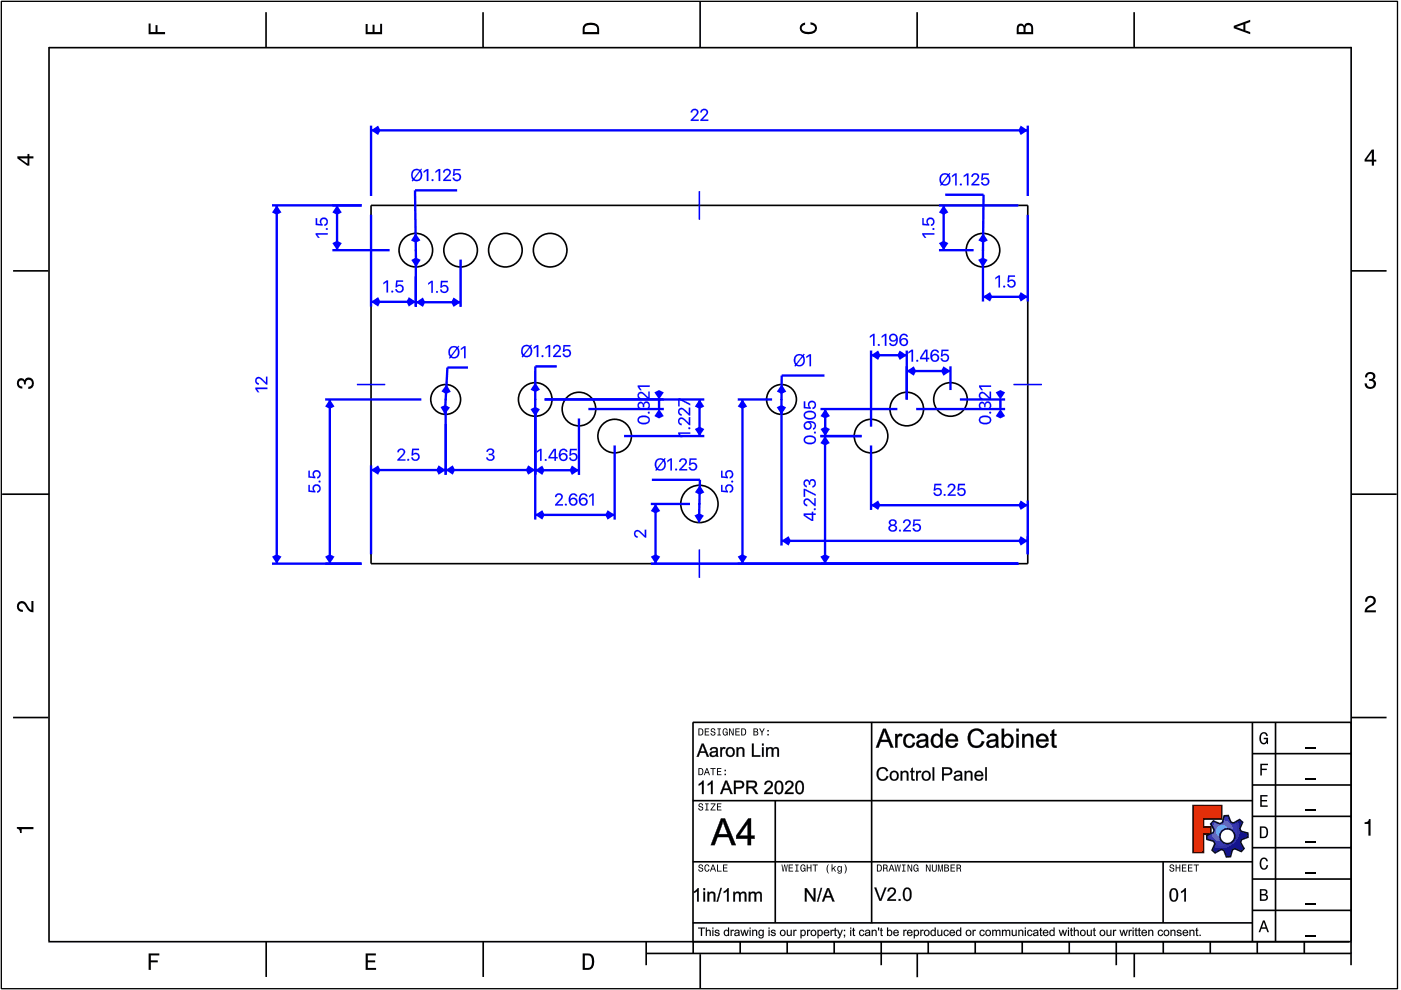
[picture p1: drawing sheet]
<svg xmlns="http://www.w3.org/2000/svg" width="297mm" height="210mm" viewBox="0 0 297 210" stroke-linecap="round" stroke-linejoin="round" font-family="sans-serif">
<g fill="none" stroke="#000" stroke-width=".35">
<path d="M10.4 10v189.5M10.4 10.1h276.1M56.4 2.6v7.5M102.4 2.6v7.5M148.4 .4v9.7M194.4 2.6v7.5M240.5 2.6v7.5M286.5 9.9v189.6M2.8 57.4h7.4M78.7 43.5h139.2v76h-139.2zM286.5 57.4h7.5M.5 104.8h9.9"/>
<path d="M286.5 104.8h9.6M2.8 152.1h7.4M286.5 152.1h7.5M10.2 199.7h275.8M56.4 199.7v7.4M102.4 199.7v7.4M137 199.7v4.9M147 199.7v2.5M156.9 199.7v2.5M166.9 199.7v2.5M176.9 199.7v2.5M186.8 199.7v4.9"/>
<path d="M196.8 199.7v2.5M206.8 199.7v2.5M216.7 199.7v2.5M226.7 199.7v2.5M236.7 199.7v4.9M246.6 199.7v2.5M256.6 199.7v2.5M266.6 199.7v2.5M276.5 199.7v2.5M286.5 199.7v4.9M137 202.2h149.5M148.5 202.3v7.2"/>
<path d="M194.5 202.1v5.1M240.5 202.1v5.1"/>
<circle cx="88.2" cy="53" r="3.6"/>
<circle cx="97.7" cy="53" r="3.6"/>
<circle cx="107.1" cy="53" r="3.6"/>
<circle cx="116.6" cy="53" r="3.6"/>
<circle cx="208.4" cy="53" r="3.6"/>
<circle cx="94.5" cy="84.7" r="3.2"/>
<circle cx="113.5" cy="84.7" r="3.6"/>
<circle cx="122.8" cy="86.7" r="3.6"/>
<circle cx="130.3" cy="92.5" r="3.6"/>
<circle cx="165.7" cy="84.7" r="3.2"/>
<circle cx="184.7" cy="92.5" r="3.6"/>
<circle cx="192.2" cy="86.7" r="3.6"/>
<circle cx="201.5" cy="84.7" r="3.6"/>
<circle cx="148.3" cy="106.8" r="4"/>
</g>
<g fill="#000">
<path d="M31.5 5h.4v1.8h1.1v-1.5h.4v1.5h1.6v.5h-3.5z" fill-rule="evenodd"/>
<path d="M77.5 5.1h.4v1.7h1.1v-1.6h.4v1.6h1.2v-1.8h.4v2.3h-3.5z" fill-rule="evenodd"/>
<path d="M124 5.1a2.18 2.18 0 0 0-.5 2.2h3.5v-1.2a1.42 1.42 0 0 0-1.7-1.3zM124.3 5.5a2.13 2.13 0 0 1 2.2 .3l.1 1h-2.6v-1z" fill-rule="evenodd"/>
<path d="M169.9 5.2l.8-.4v.4a.7 .7 0 0 0-.7 .6 .7 .7 0 0 0 .3 .8 1.69 1.69 0 0 0 2.5-.6 .9 .9 0 0 0-1-.8v-.5a1.24 1.24 0 0 1 1.4 1.1 1.24 1.24 0 0 1-1 1.4 2.22 2.22 0 0 1-2.5-.7l-.2-.5z" fill-rule="evenodd"/>
<path d="M215.8 5.3l-.2 .7v1.3h3.5v-1.4a.98 .98 0 0 0-.8-1 .98 .98 0 0 0-1.1 .6 .83 .83 0 0 0-1.4-.2zM216.1 5.6a.54 .54 0 0 1 .6-.1 .54 .54 0 0 1 .3 .6v.7h-1zM217.6 5.5a.62 .62 0 0 1 .7-.1 .62 .62 0 0 1 .3 .6v.8h-1.2z" fill-rule="evenodd"/>
<path d="M261.6 5.5v.5l3.5 1.3v-.5l-1.1-.4v-1.4l1.1-.3v-.5zM262.1 5.7l1.5-.5v1.1z" fill-rule="evenodd"/>
<path d="M3.7 33.1v.5l2.1 1.5h.4v-1.5h.9v-.5h-.9v-.5h-.4v.5zM4.3 33.6h1.5v1.1z" fill-rule="evenodd"/>
<path d="M290.8 31.7l-1.5 2.1v.5h1.5v.8h.5v-.8h.5v-.4h-.5v-2.2zM290.8 32.3v1.6h-1.1z" fill-rule="evenodd"/>
<path d="M3.8 80.5a.85 .85 0 0 1 1.4 .1 1.05 1.05 0 0 1 1.3-.5 1.05 1.05 0 0 1 .7 1.2 1.1 1.1 0 0 1-1.2 1.2v-.5a.71 .71 0 0 0 .8-1 .71 .71 0 0 0-1.3 0v.5h-.4a.61 .61 0 0 0-.3-.8 .61 .61 0 0 0-.8 .3 .61 .61 0 0 0 .2 .8l.5 .1v.5a1.15 1.15 0 0 1-1.1-.7 1.15 1.15 0 0 1 .2-1.2z" fill-rule="evenodd"/>
<path d="M289.7 79.2a1.07 1.07 0 0 1 1.3-.2 1.07 1.07 0 0 1 .5 1.2l-.3 .3a1.05 1.05 0 0 1 .5 1.3 1.05 1.05 0 0 1-1.2 .7 1.1 1.1 0 0 1-1.2-1.2h.5a.71 .71 0 0 0 1 .7 .71 .71 0 0 0 0-1.2h-.5v-.4a.61 .61 0 0 0 .8-.3 .61 .61 0 0 0-.3-.8 .61 .61 0 0 0-.8 .2l-.2 .5h-.4z" fill-rule="evenodd"/>
<path d="M3.9 127.8a1.21 1.21 0 0 1 2 .7l.3 .5 .5 .3v-1.9h.4v2.4a1.8 1.8 0 0 1-1.7-1.4 .71 .71 0 0 0-.9-.5 .71 .71 0 0 0-.5 .9 .71 .71 0 0 0 .8 .5v.4a1.18 1.18 0 0 1-1.1-.6 1.18 1.18 0 0 1 .2-1.3z" fill-rule="evenodd"/>
<path d="M289.7 126.6a1.17 1.17 0 0 1 1.9 .3 1.17 1.17 0 0 1-.9 1.7l-.6 .4-.3 .4h1.9v.4h-2.4a1.8 1.8 0 0 1 1.4-1.7 .71 .71 0 0 0 .5-.9 .71 .71 0 0 0-.8-.5 .71 .71 0 0 0-.5 .9h-.5z" fill-rule="evenodd"/>
<path d="M3.6 175.3h3.5v.5h-2.5v.8h-.3a.77 .77 0 0 0-.7-.9z" fill-rule="evenodd"/>
<path d="M289.3 174.3a.77 .77 0 0 0 .9-.6h.4v3.5h-.5v-2.5h-.8z" fill-rule="evenodd"/>
</g>
<path d="M57.7 43.5h19M58.7 43.5v76M57.7 119.5h19" fill="none" stroke="#00f" stroke-width=".5"/>
<g fill="#00f">
<path d="M58.7 43.5l1 1.5-1 .5-1-.5z"/>
<path d="M57.7 118l1-.5 1 .5-1 1.5z"/>
<path d="M54.2 82.2v.3l.4 .7h.4l-.5-.7h2.2v-.3zM54.3 80.1a.86 .86 0 0 0-.1 .9 .86 .86 0 0 0 .7 .6v-.3a.53 .53 0 0 1-.4-.9 .53 .53 0 0 1 .9 .1l1.1 1h.2v-1.6h-.3v1.2l-.6-.6a.98 .98 0 0 0-1.5-.4z"/>
<path d="M54.2 82.2v.3l.4 .7 .4-.1-.5-.6h2.2v-.3zM54.1 82.2h2.6v.3h-2.2l.5 .7h-.4l-.5-.7zM54.3 80.1a.85 .85 0 0 0 .6 1.5v-.3a.53 .53 0 0 1-.5-.9 .67 .67 0 0 1 1.1 .2l1 .9h.2v-1.6h-.3v1.2l-.6-.6a.96 .96 0 0 0-1.5-.4zM54.3 80.1a.97 .97 0 0 1 1.5 .4l.6 .6v-1.2h.3v1.7h-.2l-1-.9a.56 .56 0 0 0-.6-.5 .56 .56 0 0 0-.5 .7l.2 .3h.3v.4a.83 .83 0 0 1-.7-1.3z"/>
</g>
<path d="M78.7 26.6v15M78.7 27.6h139.2M217.9 26.6v15" fill="none" stroke="#00f" stroke-width=".5"/>
<g fill="#00f">
<path d="M216.4 26.6l1.5 1-1.5 1-.5-1z"/>
<path d="M78.7 27.6l1.5-1 .5 1-.5 1z"/>
<path d="M146.7 23.3l-.3 .5h.4a.53 .53 0 0 1 .8-.4 .53 .53 0 0 1-.1 .9l-1 1.1v.2h1.6v-.2h-1.2l.6-.7a.86 .86 0 0 0 .6-.9 .86 .86 0 0 0-.8-.7zM148.7 23.3l-.2 .5h.3a.53 .53 0 0 1 .8-.4 .53 .53 0 0 1-.1 .9l-1 1.1v.2h1.7v-.2h-1.3l.6-.7a.86 .86 0 0 0 .6-.9 .86 .86 0 0 0-.8-.7z"/>
<path d="M146.7 23.3l-.3 .5h.4a.53 .53 0 0 1 .8-.4 .67 .67 0 0 1-.2 1.1l-.9 .9v.2h1.6v-.2h-1.2l.6-.7a.84 .84 0 0 0 .6-.9 .84 .84 0 0 0-.8-.7zM146.7 23.3a.84 .84 0 0 1 1.3 .1 .84 .84 0 0 1-.3 1.2l-.8 .8 1.2-.1v.4h-1.7v-.3l.9-.9a.56 .56 0 0 0 .5-.7 .56 .56 0 0 0-.6-.4l-.4 .2v.3h-.4zM148.7 23.3l-.2 .5h.3a.53 .53 0 0 1 .8-.4 .67 .67 0 0 1-.2 1.1l-.9 .9v.2h1.7v-.2h-1.3l.6-.7a.84 .84 0 0 0 .6-.9 .84 .84 0 0 0-.8-.7zM148.7 23.3a.84 .84 0 0 1 1.3 .1 .84 .84 0 0 1-.3 1.2l-.8 .8 1.3-.1v.4h-1.7v-.3l.9-.9a.56 .56 0 0 0 .4-.7 .56 .56 0 0 0-.6-.4l-.3 .2-.1 .3h-.3z"/>
</g>
<path d="M78.7 45.5v19.5M88.2 58.6v6.4M78.7 64h9.5" fill="none" stroke="#00f" stroke-width=".5"/>
<g fill="#00f">
<path d="M78.7 64l1.5-1 .5 1-.5 1z"/>
<path d="M86.7 63l1.5 1-1.5 1-.5-1z"/>
<path d="M81.3 60v.3l.7-.5v2.2h.3v-2.5h-.3zM83 61.8a.2 .2 0 0 0 .4 0 .2 .2 0 0 0-.4 0zM84 59.5l-.1 1.4h.3a.59 .59 0 0 1 .9-.2 .59 .59 0 0 1-.1 .9 .59 .59 0 0 1-.9-.3h-.3a.87 .87 0 0 0 1.1 .8 .87 .87 0 0 0 .6-1.1 .87 .87 0 0 0-1.2-.5l-.1 .1 .1-.8h1.1v-.3z"/>
<path d="M81.3 60v.3l.7-.5v2.2h.3v-2.5h-.3zM81.3 59.9l.7-.4h.3v2.5h-.4l.1-2.2-.7 .5zM83 61.8a.18 .18 0 0 0 .3 0 .18 .18 0 0 0-.3 0zM82.9 61.8a.25 .25 0 0 1 .5 0 .25 .25 0 0 1-.5 0zM84 59.5l-.1 1.4h.3a.6 .6 0 0 1 .9-.2 .6 .6 0 0 1-.1 1 .6 .6 0 0 1-.9-.4h-.3a.86 .86 0 0 0 1 .8 .86 .86 0 0 0 .7-1 .86 .86 0 0 0-1.1-.7l-.2 .2v-.9l1.2 .1v-.3zM84 59.5h1.5v.3h-1.2l-.1 .8a.88 .88 0 0 1 1.2 .2 .88 .88 0 0 1-.2 1.2 .88 .88 0 0 1-1.3-.3l-.1-.4h.3a.57 .57 0 0 0 .9 .3 .57 .57 0 0 0 0-.9 .57 .57 0 0 0-.8 .2h-.3z"/>
</g>
<path d="M70.5 53h12.1M70.5 43.5h6.2M71.5 43.5v9.5" fill="none" stroke="#00f" stroke-width=".5"/>
<g fill="#00f">
<path d="M71.5 43.5l1 1.5-1 .5-1-.5z"/>
<path d="M70.5 51.5l1-.5 1 .5-1 1.5z"/>
<path d="M66.9 49.4v.3l.5 .7h.3l-.4-.7h2.2v-.3zM69.1 48.5a.2 .2 0 0 0 .4 0 .2 .2 0 0 0-.4 0zM66.9 46.3v1.4l1.5 .1v-.2a.59 .59 0 0 1-.3-1 .59 .59 0 0 1 1 .1 .59 .59 0 0 1-.3 .9v.3a.87 .87 0 0 0 .8-1.1 .87 .87 0 0 0-1.2-.6 .87 .87 0 0 0-.4 1.2l.1 .1-.9-.1v-1.1z"/>
<path d="M66.9 49.4v.3l.5 .7h.3l-.4-.7h2.2v-.3zM66.9 49.4h2.6v.4l-2.2-.1 .5 .7h-.4l-.5-.6zM69.1 48.5a.2 .2 0 0 0 .4 0 .2 .2 0 0 0-.4 0zM69.1 48.5a.22 .22 0 0 1 .4 0 .22 .22 0 0 1-.4 0zM66.9 46.3v1.4l1.5 .1v-.2a.6 .6 0 0 1-.2-1 .6 .6 0 0 1 .9 .1 .6 .6 0 0 1-.3 .9v.3a.86 .86 0 0 0 .8-1 .86 .86 0 0 0-1.1-.7 .86 .86 0 0 0-.6 1.1l.2 .3-.9-.1v-1.2zM66.9 46.2h.3v1.2l.9 .1a.88 .88 0 0 1 .1-1.2 .88 .88 0 0 1 1.3 .2 .88 .88 0 0 1-.3 1.3l-.4 .1v-.3a.57 .57 0 0 0 .3-.9 .57 .57 0 0 0-.9 0 .57 .57 0 0 0 .2 .9v.3l-1.5-.2z"/>
</g>
<path d="M88.2 55v10.1M97.7 55v10.1M88.2 64.1h9.5" fill="none" stroke="#00f" stroke-width=".5"/>
<g fill="#00f">
<path d="M96.2 63.1l1.5 1-1.5 1-.5-1z"/>
<path d="M88.2 64.1l1.5-1 .5 1-.5 1z"/>
<path d="M90.8 60v.4l.7-.5v2.2h.3v-2.5h-.3zM92.5 61.9a.2 .2 0 0 0 .4 0 .2 .2 0 0 0-.4 0zM93.5 59.6l-.1 1.4h.2a.59 .59 0 0 1 1-.2 .59 .59 0 0 1-.1 .9 .59 .59 0 0 1-.9-.3h-.3a.87 .87 0 0 0 1.1 .8 .87 .87 0 0 0 .6-1.1 .87 .87 0 0 0-1.2-.5l-.1 .1 .1-.9h1.1v-.2z"/>
<path d="M90.8 60v.4l.7-.5v2.2h.3v-2.5h-.3zM90.8 60l.7-.5h.3v2.6h-.4l.1-2.2-.7 .5zM92.5 61.9a.18 .18 0 0 0 .3 0 .18 .18 0 0 0-.3 0zM92.4 61.9a.25 .25 0 0 1 .5 0 .25 .25 0 0 1-.5 0zM93.5 59.6l-.1 1.4h.2a.6 .6 0 0 1 1-.2 .6 .6 0 0 1-.1 1 .6 .6 0 0 1-.9-.4h-.3a.86 .86 0 0 0 1 .8 .86 .86 0 0 0 .7-1.1 .86 .86 0 0 0-1.1-.6l-.3 .2 .1-.9h1.2v-.2zM93.5 59.5h1.5v.4l-1.2-.1-.1 .9a.88 .88 0 0 1 1.2 .2 .88 .88 0 0 1-.2 1.2 .88 .88 0 0 1-1.3-.3l-.1-.4h.3a.57 .57 0 0 0 .9 .3 .57 .57 0 0 0 0-.9 .57 .57 0 0 0-.9 .2h-.3z"/>
</g>
<path d="M78.7 98.7v18.8M78.7 99.7h15.8M94.5 89.9v10.8" fill="none" stroke="#00f" stroke-width=".5"/>
<g fill="#00f">
<path d="M78.7 99.7l1.5-1 .5 1-.5 1z"/>
<path d="M93 98.7l1.5 1-1.5 1-.5-1z"/>
<path d="M84.5 95.3l-.2 .6h.3a.53 .53 0 0 1 .8-.5 .53 .53 0 0 1-.1 1l-1 1.1v.2h1.6v-.3h-1.2l.6-.6a.86 .86 0 0 0 .6-.9 .86 .86 0 0 0-.8-.8zM86.3 97.5a.2 .2 0 0 0 .4 0 .2 .2 0 0 0-.4 0zM87.4 95.1l-.1 1.5h.2a.59 .59 0 0 1 .9-.3 .59 .59 0 0 1 0 1 .59 .59 0 0 1-.9-.3h-.3a.87 .87 0 0 0 1 .8 .87 .87 0 0 0 .7-1.2 .87 .87 0 0 0-1.2-.4l-.1 .1v-.9h1.2v-.3z"/>
<path d="M84.5 95.3l-.2 .6h.3a.53 .53 0 0 1 .8-.5 .67 .67 0 0 1-.2 1.1l-.9 1v.2h1.6v-.3h-1.2l.6-.6a.84 .84 0 0 0 .6-.9 .84 .84 0 0 0-.8-.8zM84.5 95.3a.84 .84 0 0 1 1.3 .1 .84 .84 0 0 1-.3 1.2l-.8 .8h1.3v.3h-1.8v-.3l.9-.9a.56 .56 0 0 0 .5-.6 .56 .56 0 0 0-.6-.5l-.4 .2v.3h-.4zM86.4 97.5a.18 .18 0 0 0 .3 0 .18 .18 0 0 0-.3 0zM86.3 97.5a.25 .25 0 0 1 .5 0 .25 .25 0 0 1-.5 0zM87.4 95.1l-.1 1.5h.2a.6 .6 0 0 1 1-.2 .6 .6 0 0 1-.1 .9 .6 .6 0 0 1-.9-.3h-.3a.86 .86 0 0 0 1 .8 .86 .86 0 0 0 .7-1.1 .86 .86 0 0 0-1.1-.6l-.3 .2 .1-.9h1.2v-.3zM87.4 95.1h1.5v.3h-1.3v.9a.88 .88 0 0 1 1.2 .1 .88 .88 0 0 1-.2 1.3 .88 .88 0 0 1-1.3-.3l-.1-.4h.3a.57 .57 0 0 0 .9 .3 .57 .57 0 0 0 0-.9 .57 .57 0 0 0-.9 .2h-.3z"/>
</g>
<path d="M68.9 84.7h20.4M69.9 84.7v34.8M68.9 119.5h7.8" fill="none" stroke="#00f" stroke-width=".5"/>
<g fill="#00f">
<path d="M68.9 118l1-.5 1 .5-1 1.5z"/>
<path d="M69.9 84.7l1 1.5-1 .5-1-.5z"/>
<path d="M65.4 102.8v1.5l1.4 .1v-.3a.59 .59 0 0 1-.2-.9 .59 .59 0 0 1 1 0 .59 .59 0 0 1-.4 .9v.3a.87 .87 0 0 0 .8-1 .87 .87 0 0 0-1.1-.6 .87 .87 0 0 0-.5 1.2l.1 .1-.8-.1v-1.2zM67.6 102.1a.2 .2 0 0 0 .4 0 .2 .2 0 0 0-.4 0zM65.4 99.8v1.5l1.4 .1v-.3a.59 .59 0 0 1-.2-.9 .59 .59 0 0 1 1 0 .59 .59 0 0 1-.4 .9v.3a.87 .87 0 0 0 .8-1 .87 .87 0 0 0-1.1-.6 .87 .87 0 0 0-.5 1.2l.1 .1-.8-.1v-1.2z"/>
<path d="M65.4 102.8v1.5l1.4 .1v-.3a.6 .6 0 0 1-.2-.9 .6 .6 0 0 1 1 .1 .6 .6 0 0 1-.4 .9v.2a.86 .86 0 0 0 .8-.9 .86 .86 0 0 0-1-.8 .86 .86 0 0 0-.6 1.1l.2 .3-.9-.1v-1.2zM65.4 102.8h.3v1.2l.8 .1a.88 .88 0 0 1 .2-1.3 .88 .88 0 0 1 1.3 .3 .88 .88 0 0 1-.4 1.2l-.4 .2v-.4a.57 .57 0 0 0 .3-.8 .57 .57 0 0 0-.9-.1 .57 .57 0 0 0 .3 .9v.3l-1.5-.1zM67.6 102.1a.18 .18 0 0 0 .3 0 .18 .18 0 0 0-.3 0zM67.5 102.1a.25 .25 0 0 1 .5 0 .25 .25 0 0 1-.5 0zM65.4 99.8v1.5l1.4 .1v-.3a.6 .6 0 0 1-.2-.9 .6 .6 0 0 1 1 .1 .6 .6 0 0 1-.4 .8v.3a.86 .86 0 0 0 .8-.9 .86 .86 0 0 0-1-.8 .86 .86 0 0 0-.6 1.1l.2 .3-.9-.1v-1.2zM65.4 99.8h.3v1.2l.8 .1a.88 .88 0 0 1 .2-1.3 .88 .88 0 0 1 1.3 .3 .88 .88 0 0 1-.4 1.2l-.4 .2v-.4a.57 .57 0 0 0 .3-.8 .57 .57 0 0 0-.9-.1 .57 .57 0 0 0 .3 .9v.3l-1.5-.1z"/>
</g>
<path d="M94.5 86.7v14M94.5 99.7h19M113.5 86.7v14" fill="none" stroke="#00f" stroke-width=".5"/>
<g fill="#00f">
<path d="M112 98.7l1.5 1-1.5 1-.5-1z"/>
<path d="M94.5 99.7l1.5-1 .5 1-.5 1z"/>
<path d="M103.4 95.3a.74 .74 0 0 1 1.1-.1 .74 .74 0 0 1 0 1l-.3 .1a.72 .72 0 0 1 .6 1 .72 .72 0 0 1-1 .4l-.6-.3-.1-.4h.3a.53 .53 0 0 0 .8 .4 .53 .53 0 0 0-.1-.9h-.5v-.3a.54 .54 0 0 0 .7 0 .54 .54 0 0 0 .1-.6 .55 .55 0 0 0-.6-.2 .55 .55 0 0 0-.4 .4h-.3z"/>
<path d="M103.4 95.3l-.3 .5h.3a.52 .52 0 0 1 .9-.4 .46 .46 0 0 1 .1 .5 .46 .46 0 0 1-.5 .3h-.3v.3h.7l.3 .5a.61 .61 0 0 1-.6 .4 .61 .61 0 0 1-.6-.4h-.3a.86 .86 0 0 0 1 .7 .86 .86 0 0 0 .7-1l-.6-.3a.67 .67 0 0 0 .5-.9 .67 .67 0 0 0-.9-.4zM103.4 95.3a.75 .75 0 0 1 1.1-.1 .75 .75 0 0 1 0 1l-.3 .1a.68 .68 0 0 1 .7 .8 .68 .68 0 0 1-.8 .6 .87 .87 0 0 1-1-.7h.3a.53 .53 0 0 0 .7 .4 .53 .53 0 0 0 .3-.8l-.8-.1v-.3a.56 .56 0 0 0 .8-.5 .53 .53 0 0 0-.5-.3 .53 .53 0 0 0-.5 .4h-.3z"/>
</g>
<circle cx="88.2" cy="53" r=".25" fill="#00f"/>
<path d="M88 40.4l.2 16.2" fill="none" stroke="#00f" stroke-width=".5"/>
<g fill="#00f">
<path d="M88.1 49.5l1 1.5-1 .5-1-.5z"/>
<path d="M87.2 55.1l1-.5 1 .5-1 1.5z"/>
</g>
<path d="M88 40.4h8.9" fill="none" stroke="#00f" stroke-width=".5"/>
<g fill="#00f">
<path d="M87.1 37.1a1.26 1.26 0 0 0 2.5 0 1.26 1.26 0 0 0-2.5 0zM87.8 36.3a1 1 0 0 1 1.4 .5 1 1 0 0 1-.7 1.3 1.05 1.05 0 0 1-1-.6 1.05 1.05 0 0 1 .3-1.2zM89.3 35.8l-2 2.5 .2 .2 2-2.6zM89.8 36.3v.3l.7-.4v2.2h.3v-2.6h-.3zM91.5 38.2a.2 .2 0 0 0 .4 0 .2 .2 0 0 0-.4 0zM92.3 36.3v.3l.7-.4v2.2h.3v-2.6h-.3zM94.2 36l-.3 .6h.3a.53 .53 0 0 1 .9-.5 .53 .53 0 0 1-.1 1l-1 1.1v.2h1.6v-.3h-1.2l.6-.6a.86 .86 0 0 0 .6-.9 .86 .86 0 0 0-.8-.8zM96.2 35.8l-.2 1.5h.3a.59 .59 0 0 1 .9-.3 .59 .59 0 0 1 0 1 .59 .59 0 0 1-.9-.3h-.3a.87 .87 0 0 0 1 .8 .87 .87 0 0 0 .7-1.2 .87 .87 0 0 0-1.3-.4l-.1 .1 .1-.9h1.2v-.3z"/>
<path d="M87.1 37.1a1.25 1.25 0 0 0 2.5 0 1.25 1.25 0 0 0-2.5 0zM87.1 37.1a1.28 1.28 0 0 1 2.5 0 1.28 1.28 0 0 1-2.5 0zM87.8 36.3a1.02 1.02 0 0 1 1.4 .5 1.02 1.02 0 0 1-.7 1.3 1.07 1.07 0 0 1-1-.6 1.07 1.07 0 0 1 .3-1.2zM87.8 36.3a1 1 0 0 0-.2 1.3 1 1 0 0 0 1.2 .4 .99 .99 0 0 0 .3-1.4 .99 .99 0 0 0-1.3-.3zM89.3 35.8l-2 2.5 .2 .2 2-2.6zM89.3 35.7l.2 .2-2 2.6-.2-.2zM89.8 36.3v.3l.7-.4v2.2h.3v-2.6h-.3zM89.8 36.3l.7-.5h.3v2.6h-.3v-2.2l-.7 .5zM91.5 38.2a.2 .2 0 0 0 .4 0 .2 .2 0 0 0-.4 0zM91.5 38.2a.22 .22 0 0 1 .4 0 .22 .22 0 0 1-.4 0zM92.3 36.3l.1 .3 .6-.4v2.2h.3v-2.6h-.3zM92.3 36.3l.7-.5h.3v2.6h-.3v-2.2l-.7 .5zM94.2 36l-.3 .6h.3a.53 .53 0 0 1 .9-.5 .67 .67 0 0 1-.2 1.1l-.9 1v.2h1.6v-.3h-1.2l.6-.6a.84 .84 0 0 0 .5-.9 .84 .84 0 0 0-.7-.8zM94.2 36a.84 .84 0 0 1 1.3 .1 .84 .84 0 0 1-.4 1.2l-.7 .8h1.2v.3h-1.7v-.3l.9-.9a.56 .56 0 0 0 .5-.6 .56 .56 0 0 0-.7-.5l-.3 .2v.3h-.4zM96.2 35.8l-.2 1.5h.3a.6 .6 0 0 1 1-.2 .6 .6 0 0 1-.1 .9 .6 .6 0 0 1-.9-.3h-.3a.86 .86 0 0 0 1 .8 .86 .86 0 0 0 .7-1.1 .86 .86 0 0 0-1.1-.6l-.3 .2 .1-.9h1.2v-.3zM96.1 35.8h1.5v.3h-1.2l-.1 .9a.88 .88 0 0 1 1.3 .1 .88 .88 0 0 1-.3 1.3 .88 .88 0 0 1-1.2-.3l-.1-.4h.3a.57 .57 0 0 0 .9 .3 .57 .57 0 0 0 0-.9 .57 .57 0 0 0-.9 .2h-.3z"/>
</g>
<circle cx="94.5" cy="84.7" r=".25" fill="#00f"/>
<path d="M94.9 77.9l-.6 10" fill="none" stroke="#00f" stroke-width=".5"/>
<g fill="#00f">
<path d="M94.7 81.5l.9 1.6-1 .4-1-.5z"/>
<path d="M93.4 86.3l1-.4 1 .5-1.1 1.5z"/>
</g>
<path d="M94.9 77.9h4.3" fill="none" stroke="#00f" stroke-width=".5"/>
<g fill="#00f">
<path d="M95 74.6a1.26 1.26 0 0 0 2.5 0 1.26 1.26 0 0 0-2.5 0zM95.7 73.9a1 1 0 0 1 1.4 .4 1 1 0 0 1-.7 1.4 1.05 1.05 0 0 1-1-.7 1.05 1.05 0 0 1 .3-1.1zM97.2 73.3l-2 2.6 .2 .1 1.9-2.5zM97.7 73.9v.3l.7-.5v2.2h.3v-2.5h-.3z"/>
<path d="M95 74.6a1.25 1.25 0 0 0 2.5 0 1.25 1.25 0 0 0-2.5 0zM95 74.6a1.28 1.28 0 0 1 2.5 0 1.28 1.28 0 0 1-2.5 0zM95.7 73.8a1.02 1.02 0 0 1 1.4 .5 1.02 1.02 0 0 1-.7 1.4 1.07 1.07 0 0 1-1-.7 1.07 1.07 0 0 1 .3-1.2zM95.7 73.9a1 1 0 0 0-.2 1.2 1 1 0 0 0 1.2 .5 .99 .99 0 0 0 .3-1.4 .99 .99 0 0 0-1.3-.3zM97.2 73.3l-2 2.6 .2 .1 1.9-2.5zM97.2 73.3l.2 .1-2 2.6-.2-.1zM97.7 73.9v.3l.7-.5v2.2h.3v-2.5h-.3zM97.7 73.9l.7-.5h.3v2.6h-.3v-2.3l-.7 .5z"/>
</g>
<circle cx="113.5" cy="84.7" r=".25" fill="#00f"/>
<path d="M113.5 77.7v10.6" fill="none" stroke="#00f" stroke-width=".5"/>
<g fill="#00f">
<path d="M113.5 81.1l1 1.5-1 .5-1-.5z"/>
<path d="M112.5 86.8l1-.5 1 .5-1 1.5z"/>
</g>
<path d="M113.5 77.7h4.5" fill="none" stroke="#00f" stroke-width=".5"/>
<g fill="#00f">
<path d="M110.4 74.4a1.26 1.26 0 0 0 2.5 0 1.26 1.26 0 0 0-2.5 0zM111.1 73.6a1 1 0 0 1 1.4 .5 1 1 0 0 1-.7 1.4 1.05 1.05 0 0 1-1-.7 1.05 1.05 0 0 1 .3-1.2zM112.6 73.1l-2 2.5 .2 .2 2-2.6zM113.1 73.6v.4l.7-.5v2.2h.3v-2.5h-.3zM114.8 75.5a.2 .2 0 0 0 .4 0 .2 .2 0 0 0-.4 0zM115.6 73.6v.4l.7-.5v2.2h.3v-2.5h-.3zM117.5 73.3l-.2 .6h.3a.53 .53 0 0 1 .8-.4 .53 .53 0 0 1-.1 .9l-1 1.1v.2h1.6v-.3h-1.2l.6-.6a.86 .86 0 0 0 .6-.9 .86 .86 0 0 0-.8-.8zM119.5 73.2l-.2 1.4h.3a.59 .59 0 0 1 .9-.2 .59 .59 0 0 1 0 .9 .59 .59 0 0 1-.9-.3h-.3a.87 .87 0 0 0 1 .8 .87 .87 0 0 0 .7-1.1 .87 .87 0 0 0-1.2-.5l-.1 .1v-.9h1.2v-.2z"/>
<path d="M110.4 74.4a1.25 1.25 0 0 0 2.5 0 1.25 1.25 0 0 0-2.5 0zM110.4 74.4a1.28 1.28 0 0 1 2.5 0 1.28 1.28 0 0 1-2.5 0zM111.1 73.6a1.02 1.02 0 0 1 1.5 .5 1.02 1.02 0 0 1-.8 1.4 1.07 1.07 0 0 1-1-.7 1.07 1.07 0 0 1 .3-1.2zM111.1 73.6a1 1 0 0 0-.2 1.3 1 1 0 0 0 1.2 .4 .99 .99 0 0 0 .4-1.3 .99 .99 0 0 0-1.4-.4zM112.6 73.1l-2 2.5 .2 .2 2-2.6zM112.6 73.1l.2 .1-2 2.6-.2-.2zM113.1 73.6l.1 .4 .6-.5v2.2h.3v-2.5h-.3zM113.1 73.6l.7-.5h.3v2.6h-.3v-2.2l-.7 .5zM114.8 75.5a.2 .2 0 0 0 .4 0 .2 .2 0 0 0-.4 0zM114.8 75.5a.22 .22 0 0 1 .4 0 .22 .22 0 0 1-.4 0zM115.6 73.6l.1 .4 .6-.5v2.2h.3v-2.5h-.3zM115.6 73.6l.7-.5h.3v2.6h-.3v-2.2l-.7 .5zM117.5 73.4l-.2 .5h.3a.53 .53 0 0 1 .8-.5 .67 .67 0 0 1-.2 1.2l-.9 .9v.2h1.6v-.3h-1.2l.6-.6a.84 .84 0 0 0 .6-.9 .84 .84 0 0 0-.8-.8zM117.5 73.3a.84 .84 0 0 1 1.3 .1 .84 .84 0 0 1-.3 1.2l-.8 .8h1.3v.3h-1.7v-.2l.8-1a.56 .56 0 0 0 .5-.6 .56 .56 0 0 0-.6-.5l-.4 .2v.3h-.4zM119.5 73.2l-.2 1.4h.3a.6 .6 0 0 1 1-.2 .6 .6 0 0 1-.1 1 .6 .6 0 0 1-.9-.4h-.3a.86 .86 0 0 0 1 .8 .86 .86 0 0 0 .7-1.1 .86 .86 0 0 0-1.1-.6l-.3 .2 .1-.9h1.2v-.2zM119.5 73.1h1.4v.4l-1.2-.1-.1 .9a.88 .88 0 0 1 1.3 .2 .88 .88 0 0 1-.2 1.2 .88 .88 0 0 1-1.3-.3l-.1-.4h.3a.57 .57 0 0 0 .9 .3 .57 .57 0 0 0 0-.9 .57 .57 0 0 0-.9 .2h-.3z"/>
</g>
<path d="M113.5 86.7v23.5M130.3 94.5v15.7M113.5 109.2h16.8" fill="none" stroke="#00f" stroke-width=".5"/>
<g fill="#00f">
<path d="M113.5 109.2l1.5-1 .5 1-.5 1z"/>
<path d="M128.8 108.2l1.5 1-1.5 1-.5-1z"/>
<path d="M117.9 104.8l-.2 .6h.3a.53 .53 0 0 1 .8-.4 .53 .53 0 0 1-.1 .9l-1 1.1v.2h1.7v-.3h-1.3l.6-.6a.86 .86 0 0 0 .6-.9 .86 .86 0 0 0-.8-.8zM119.8 107a.2 .2 0 0 0 .4 0 .2 .2 0 0 0-.4 0zM120.9 104.9a1.35 1.35 0 0 0-.3 1.4 1.35 1.35 0 0 0 1.1 .9 .84 .84 0 0 0 .6-1.3 .84 .84 0 0 0-1.4 0 .73 .73 0 0 1 .2-.8 .73 .73 0 0 1 .9-.1l.1 .2h.3a.88 .88 0 0 0-1.5-.3zM121 106.4a.58 .58 0 0 1 1.1 0 .58 .58 0 0 1-1.1 0zM123.1 104.9a1.35 1.35 0 0 0-.4 1.4 1.35 1.35 0 0 0 1.2 .9 .84 .84 0 0 0 .6-1.3 .84 .84 0 0 0-1.5 0 .73 .73 0 0 1 .2-.8 .73 .73 0 0 1 .9-.1l.1 .2h.4a.88 .88 0 0 0-1.5-.3zM123.1 106.4a.6 .6 0 0 1 1.2 0 .6 .6 0 0 1-1.2 0zM124.9 105.1v.3l.7-.4v2.2h.3v-2.6h-.3z"/>
<path d="M117.9 104.8l-.2 .6h.3a.53 .53 0 0 1 .8-.5 .67 .67 0 0 1-.2 1.1l-.9 1v.2h1.7v-.3h-1.3l.6-.6a.84 .84 0 0 0 .6-.9 .84 .84 0 0 0-.8-.8zM117.9 104.8a.84 .84 0 0 1 1.3 .1 .84 .84 0 0 1-.3 1.2l-.8 .8h1.3v.3h-1.7v-.2l.9-1a.56 .56 0 0 0 .4-.6 .56 .56 0 0 0-.6-.5l-.3 .2-.1 .3h-.3zM119.8 107a.2 .2 0 0 0 .4 0 .2 .2 0 0 0-.4 0zM119.8 107a.22 .22 0 0 1 .4 0 .22 .22 0 0 1-.4 0zM120.9 104.9a1.33 1.33 0 0 0-.3 1.4 1.33 1.33 0 0 0 1.1 .9 .83 .83 0 0 0 .6-1.3 .83 .83 0 0 0-1.4 0 .73 .73 0 0 1 .2-.9 .73 .73 0 0 1 1 .1l.3 .1a.87 .87 0 0 0-1.5-.3zM120.9 104.9a.9 .9 0 0 1 1.5 .4h-.3a.62 .62 0 0 0-.8-.4 .62 .62 0 0 0-.4 .8v.2a.77 .77 0 0 1 1-.3 .92 .92 0 0 1 .4 1.1 .92 .92 0 0 1-1.1 .6 .92 .92 0 0 1-.6-1.1v-.8zM120.9 106.4a.6 .6 0 0 1 1.2 0 .6 .6 0 0 1-1.2 0zM121 106.4a.56 .56 0 0 0 1.1 0 .56 .56 0 0 0-1.1 0zM123.1 104.9a1.33 1.33 0 0 0-.4 1.4 1.33 1.33 0 0 0 1.2 .9 .83 .83 0 0 0 .5-1.3 .83 .83 0 0 0-1.4 0 .73 .73 0 0 1 .3-.9 .73 .73 0 0 1 .9 .1l.4 .1a.87 .87 0 0 0-1.5-.3zM123 104.9a.9 .9 0 0 1 1.6 .4h-.4a.62 .62 0 0 0-.8-.4 .62 .62 0 0 0-.3 .8l-.1 .2a.77 .77 0 0 1 1.1-.3 .92 .92 0 0 1 .4 1.1 .92 .92 0 0 1-1.1 .6 .92 .92 0 0 1-.7-1.1l.1-.8zM123.1 106.4a.6 .6 0 0 1 1.2 0 .6 .6 0 0 1-1.2 0zM123.1 106.4a.6 .6 0 0 0 1.2 0 .6 .6 0 0 0-1.2 0zM124.9 105.1v.3l.7-.4v2.2h.3v-2.6h-.3zM124.9 105.1l.7-.5h.3v2.6h-.3v-2.2l-.7 .5z"/>
</g>
<path d="M113.5 86.7v14M113.5 99.7h9.3M122.8 88.7v12" fill="none" stroke="#00f" stroke-width=".5"/>
<g fill="#00f">
<path d="M121.3 98.7l1.5 1-1.5 1-.5-1z"/>
<path d="M113.5 99.7l1.5-1 .5 1-.5 1z"/>
<path d="M113.8 95.7v.3l.7-.5v2.2h.3v-2.5h-.3zM115.5 97.5a.2 .2 0 0 0 .4 0 .2 .2 0 0 0-.4 0zM117.4 95.2l-1.1 1.7v.3h1.3v.5h.3v-.5h.3v-.3h-.3v-1.7zM117.6 95.4v1.5h-1zM118.8 95.4a1.35 1.35 0 0 0-.3 1.4 1.35 1.35 0 0 0 1.1 .9 .84 .84 0 0 0 .6-1.3 .84 .84 0 0 0-1.4 .1 .73 .73 0 0 1 .2-.9 .73 .73 0 0 1 .9 0l.1 .2h.3a.88 .88 0 0 0-1.5-.4zM118.9 96.9a.58 .58 0 0 1 1.1 0 .58 .58 0 0 1-1.1 0zM120.9 95.2l-.2 1.4h.3a.59 .59 0 0 1 .9-.2 .59 .59 0 0 1 0 .9 .59 .59 0 0 1-.9-.3h-.3a.87 .87 0 0 0 1 .8 .87 .87 0 0 0 .7-1.1 .87 .87 0 0 0-1.3-.5l-.1 .1 .1-.8h1.2v-.3z"/>
<path d="M113.8 95.7v.3l.7-.5v2.2h.3v-2.5h-.3zM113.8 95.7l.7-.5h.3v2.5h-.3v-2.2l-.7 .5zM115.5 97.5a.2 .2 0 0 0 .4 0 .2 .2 0 0 0-.4 0zM115.5 97.5a.22 .22 0 0 1 .4 0 .22 .22 0 0 1-.4 0zM117.4 95.2l-1.1 1.7v.3h1.3v.5h.3v-.5h.3v-.3h-.3v-1.7zM117.4 95.2h.5v1.7h.3v.3h-.3v.5h-.4l.1-.5h-1.3v-.3zM117.6 95.4v1.5h-1zM117.5 95.4l-.9 1.5h1zM118.8 95.4a1.33 1.33 0 0 0-.3 1.4 1.33 1.33 0 0 0 1.1 .9 .83 .83 0 0 0 .6-1.3 .83 .83 0 0 0-1.4 .1 .73 .73 0 0 1 .2-.9 .73 .73 0 0 1 1 .1l.3 .1a.87 .87 0 0 0-1.5-.4zM118.8 95.4a.9 .9 0 0 1 1.5 .4h-.3a.62 .62 0 0 0-.8-.3 .62 .62 0 0 0-.4 .8v.2a.77 .77 0 0 1 1-.4 .92 .92 0 0 1 .4 1.2 .92 .92 0 0 1-1.1 .5 .92 .92 0 0 1-.6-1.1v-.7zM118.8 96.9a.6 .6 0 0 1 1.2 0 .6 .6 0 0 1-1.2 0zM118.9 96.9a.56 .56 0 0 0 1.1 0 .56 .56 0 0 0-1.1 0zM120.9 95.2l-.2 1.4h.3a.6 .6 0 0 1 .9-.2 .6 .6 0 0 1 0 1 .6 .6 0 0 1-.9-.4h-.3a.86 .86 0 0 0 1 .8 .86 .86 0 0 0 .7-1 .86 .86 0 0 0-1.1-.7l-.3 .2 .1-.9 1.2 .1v-.3zM120.8 95.2h1.5v.3h-1.2l-.1 .8a.88 .88 0 0 1 1.3 .2 .88 .88 0 0 1-.3 1.2 .88 .88 0 0 1-1.2-.3l-.1-.4h.3a.57 .57 0 0 0 .9 .3 .57 .57 0 0 0 0-.9 .57 .57 0 0 0-.9 .2h-.3z"/>
</g>
<path d="M148.3 40.6v5.9M75.7 81.5h6M214.9 81.5h6M148.3 116.5v6" fill="none" stroke="#000" stroke-width=".21"/>
<path d="M148.3 40.6v5.9M75.7 81.5h6M214.9 81.5h6M148.3 116.5v6" fill="none" stroke="#00f" stroke-width=".32"/>
<path d="M115.5 84.7h25.2M124.7 86.7h16M139.7 84.7v2" fill="none" stroke="#00f" stroke-width=".5"/>
<g fill="#00f">
<path d="M139.7 86.7l1 1.5-1 .5-1-.5z"/>
<path d="M138.7 83.2l1-.5 1 .5-1 1.5z"/>
<path d="M135.5 88.4a.96 .96 0 0 0-.2 1.2 .96 .96 0 0 0 1.2 .4 .98 .98 0 0 0 1.3-1 .98 .98 0 0 0-1.3-.9zM135.6 88.7a1.28 1.28 0 0 1 1.9 .3 1.17 1.17 0 0 1-2.1 0zM137.4 87.5a.2 .2 0 0 0 .4 0 .2 .2 0 0 0-.4 0zM135.4 85.4a.88 .88 0 0 0 .5 1.4v-.3a.48 .48 0 0 1-.5-.4 .48 .48 0 0 1 .3-.5 .48 .48 0 0 1 .6 .3v.4h.3a.57 .57 0 0 1 0-.7 .57 .57 0 0 1 .7-.1 .62 .62 0 0 1-.2 1.1v.3a.87 .87 0 0 0 .7-1 .87 .87 0 0 0-1.1-.7l-.3 .5a.61 .61 0 0 0-.4-.5 .61 .61 0 0 0-.6 .2zM135.4 83.3a.86 .86 0 0 0-.2 .9 .86 .86 0 0 0 .7 .5v-.3a.53 .53 0 0 1-.4-.8 .53 .53 0 0 1 .9 .1l1.1 1h.2v-1.7h-.2v1.3l-.7-.6a.98 .98 0 0 0-1.4-.4zM135.2 81.7v.3l.5 .7h.3l-.5-.7h2.2v-.3z"/>
<path d="M135.5 88.4a.94 .94 0 0 0-.1 1.2 .94 .94 0 0 0 1.1 .4 .97 .97 0 0 0 1.3-1 .97 .97 0 0 0-1.3-.9zM135.4 88.4a1.47 1.47 0 0 1 2.4 .6 1.46 1.46 0 0 1-2.5 .5l-.1-.7zM135.6 88.7a1.48 1.48 0 0 1 1.9 .1 1.02 1.02 0 0 1-1.6 .8l-.4-.4zM135.6 88.7a.75 .75 0 0 0 .2 .8 .75 .75 0 0 0 .9 .1 .62 .62 0 0 0 .8-.6 .62 .62 0 0 0-.8-.5h-.6zM137.4 87.5a.18 .18 0 0 0 .3 0 .18 .18 0 0 0-.3 0zM137.3 87.5a.25 .25 0 0 1 .5 0 .25 .25 0 0 1-.5 0zM135.4 85.4a.87 .87 0 0 0 .5 1.4v-.3a.52 .52 0 0 1-.4-.8 .46 .46 0 0 1 .5-.2 .46 .46 0 0 1 .3 .5v.3h.3v-.6l.5-.3a.61 .61 0 0 1 .4 .6 .61 .61 0 0 1-.4 .6v.3a.86 .86 0 0 0 .7-1 .86 .86 0 0 0-1.1-.7l-.3 .5a.59 .59 0 0 0-.4-.5 .59 .59 0 0 0-.6 .2zM135.4 85.4a.6 .6 0 0 1 .6-.2 .6 .6 0 0 1 .4 .5 .68 .68 0 0 1 .8-.6 .68 .68 0 0 1 .6 .7 .87 .87 0 0 1-.7 1.1v-.3a.53 .53 0 0 0 .4-.7 .53 .53 0 0 0-.8-.3l-.1 .7h-.3a.56 .56 0 0 0-.5-.8 .53 .53 0 0 0-.3 .6 .53 .53 0 0 0 .4 .4v.3a.77 .77 0 0 1-.7-1zM135.4 83.3a.85 .85 0 0 0 .5 1.4v-.3a.53 .53 0 0 1-.4-.8 .67 .67 0 0 1 1.1 .2l.9 .9h.2v-1.7h-.2v1.3l-.7-.6a.96 .96 0 0 0-1.4-.4zM135.4 83.3a.97 .97 0 0 1 1.4 .4l.7 .6-.1-1.3h.4v1.7h-.3l-.9-.9a.56 .56 0 0 0-.7-.4 .56 .56 0 0 0-.4 .6l.2 .3 .3 .1v.3a.83 .83 0 0 1-.7-1.2zM135.2 81.7v.3l.5 .7h.3l-.5-.7h2.2v-.3zM135.2 81.7h2.6v.4l-2.3-.1 .6 .7h-.4l-.5-.7z"/>
</g>
<path d="M115.5 84.7h33.8M132.3 92.5h17M148.3 84.7v7.8" fill="none" stroke="#00f" stroke-width=".5"/>
<g fill="#00f">
<path d="M147.3 91l1-.5 1 .5-1 1.5z"/>
<path d="M148.3 84.7l1 1.5-1 .5-1-.5z"/>
<path d="M143.8 91.7v.3l.5 .7h.3l-.5-.7h2.2v-.3zM145.9 90.8a.2 .2 0 0 0 .4 0 .2 .2 0 0 0-.4 0zM144 88.7a.86 .86 0 0 0-.2 .9 .86 .86 0 0 0 .7 .5v-.3a.53 .53 0 0 1-.4-.8 .53 .53 0 0 1 .9 .1l1.1 1h.2v-1.6h-.3v1.2l-.6-.6a.98 .98 0 0 0-1.4-.4zM144 86.7a.86 .86 0 0 0-.2 .9 .86 .86 0 0 0 .7 .5v-.3a.53 .53 0 0 1-.4-.8 .53 .53 0 0 1 .9 .1l1.1 1h.2v-1.7h-.3v1.3l-.6-.6a.98 .98 0 0 0-1.4-.4zM143.8 84.5v1.6h.3v-1.3l2.2 1.1v-.3l-2.2-1.1z"/>
<path d="M143.8 91.7v.3l.5 .7 .3-.1-.5-.6h2.2v-.3zM143.8 91.7h2.5v.3h-2.2l.5 .7h-.3l-.5-.7zM146 90.8a.18 .18 0 0 0 .3 0 .18 .18 0 0 0-.3 0zM145.9 90.8a.25 .25 0 0 1 .5 0 .25 .25 0 0 1-.5 0zM144 88.7a.85 .85 0 0 0 .5 1.4v-.3a.53 .53 0 0 1-.4-.8 .67 .67 0 0 1 1.1 .2l.9 .9h.2v-1.6h-.3l.1 1.2-.7-.6a.96 .96 0 0 0-1.4-.4zM144 88.7a.97 .97 0 0 1 1.4 .4l.6 .6v-1.3h.3v1.7h-.2l-.9-.8a.56 .56 0 0 0-.7-.5 .56 .56 0 0 0-.4 .6l.2 .4h.2v.3a.83 .83 0 0 1-.7-1.2zM144 86.7a.85 .85 0 0 0 .5 1.4v-.3a.53 .53 0 0 1-.4-.8 .67 .67 0 0 1 1.1 .2l.9 .9h.2v-1.7h-.3l.1 1.3-.7-.6a.96 .96 0 0 0-1.4-.4zM144 86.7a.97 .97 0 0 1 1.4 .4l.6 .6v-1.3h.3v1.7h-.2l-.9-.9a.56 .56 0 0 0-.7-.4 .56 .56 0 0 0-.4 .6l.2 .3 .2 .1v.3a.83 .83 0 0 1-.7-1.3zM143.8 84.5v1.6h.3v-1.3l2.2 1.1v-.3l-2.2-1.1zM143.8 84.5h.3l2.2 1.1v.4l-2.2-1.2v1.4h-.3z"/>
</g>
<path d="M138 106.8h8.3M138 119.5h77.9M139 106.8v12.7" fill="none" stroke="#00f" stroke-width=".5"/>
<g fill="#00f">
<path d="M138 118l1-.5 1 .5-1 1.5z"/>
<path d="M139 106.8l1 1.5-1 .5-1-.5z"/>
<path d="M134.6 112.6a.98 .98 0 0 1 1.5 .4l.6 .6v-1.3h.3v1.7h-.2l-1-.9a.58 .58 0 0 0-.6-.4 .58 .58 0 0 0-.5 .6l.2 .3 .3 .1v.3a.86 .86 0 0 1-.7-.5 .86 .86 0 0 1 .1-.9z"/>
<path d="M134.6 112.6a.85 .85 0 0 0 .6 1.4v-.3a.53 .53 0 0 1-.5-.8 .67 .67 0 0 1 1.2 .2l.9 .9h.2v-1.7h-.3v1.3l-.6-.6a.96 .96 0 0 0-1.5-.4zM134.6 112.6a.97 .97 0 0 1 1.5 .4l.6 .6v-1.3h.3v1.7h-.2l-1-.9a.56 .56 0 0 0-.6-.4 .56 .56 0 0 0-.5 .6l.2 .3 .3 .1v.3a.83 .83 0 0 1-.7-1.3z"/>
</g>
<path d="M156.4 84.7h7.3M157.4 84.7v34.8M156.4 119.5h59.5" fill="none" stroke="#00f" stroke-width=".5"/>
<g fill="#00f">
<path d="M156.4 118l1-.5 1 .5-1 1.5z"/>
<path d="M157.4 84.7l1 1.5-1 .5-1-.5z"/>
<path d="M152.9 102.8v1.5l1.4 .1v-.3a.59 .59 0 0 1-.2-.9 .59 .59 0 0 1 .9 0 .59 .59 0 0 1-.3 .9v.3a.87 .87 0 0 0 .8-1 .87 .87 0 0 0-1.1-.6 .87 .87 0 0 0-.5 1.2l.1 .1-.8-.1v-1.2zM155 102.1a.2 .2 0 0 0 .4 0 .2 .2 0 0 0-.4 0zM152.9 99.8v1.5l1.4 .1v-.3a.59 .59 0 0 1-.2-.9 .59 .59 0 0 1 .9 0 .59 .59 0 0 1-.3 .9v.3a.87 .87 0 0 0 .8-1 .87 .87 0 0 0-1.1-.6 .87 .87 0 0 0-.5 1.2l.1 .1-.8-.1v-1.2z"/>
<path d="M152.9 102.8v1.5l1.4 .1v-.3a.6 .6 0 0 1-.2-.9 .6 .6 0 0 1 1 .1 .6 .6 0 0 1-.4 .9v.2a.86 .86 0 0 0 .8-.9 .86 .86 0 0 0-1-.8 .86 .86 0 0 0-.7 1.1l.2 .3-.8-.1v-1.2zM152.9 102.8h.3v1.2l.8 .1a.88 .88 0 0 1 .2-1.3 .88 .88 0 0 1 1.3 .3 .88 .88 0 0 1-.4 1.2l-.4 .2v-.4a.57 .57 0 0 0 .3-.8 .57 .57 0 0 0-.9-.1 .57 .57 0 0 0 .2 .9v.3l-1.4-.1zM155.1 102.1a.18 .18 0 0 0 .3 0 .18 .18 0 0 0-.3 0zM155 102.1a.25 .25 0 0 1 .5 0 .25 .25 0 0 1-.5 0zM152.9 99.8v1.5l1.4 .1v-.3a.6 .6 0 0 1-.2-.9 .6 .6 0 0 1 1 .1 .6 .6 0 0 1-.4 .8v.3a.86 .86 0 0 0 .8-.9 .86 .86 0 0 0-1-.8 .86 .86 0 0 0-.7 1.1l.2 .3-.8-.1v-1.2zM152.9 99.8h.3v1.2l.8 .1a.88 .88 0 0 1 .2-1.3 .88 .88 0 0 1 1.3 .3 .88 .88 0 0 1-.4 1.2l-.4 .2v-.4a.57 .57 0 0 0 .3-.8 .57 .57 0 0 0-.9-.1 .57 .57 0 0 0 .2 .9v.3l-1.4-.1z"/>
</g>
<path d="M165.7 86.7v29M165.7 114.7h52.2M217.9 113.7v3.8" fill="none" stroke="#00f" stroke-width=".5"/>
<g fill="#00f">
<path d="M216.4 113.7l1.5 1-1.5 1-.5-1z"/>
<path d="M165.7 114.7l1.5-1 .5 1-.5 1z"/>
<path d="M188.7 110.3a.59 .59 0 0 0-.2 .6 .59 .59 0 0 0 .4 .4 .74 .74 0 0 0-.5 1 .74 .74 0 0 0 1.1 .4 .7 .7 0 0 0 .7-.6 .7 .7 0 0 0-.5-.8 .68 .68 0 0 0 .3-.9 .68 .68 0 0 0-.9-.3zM188.9 111.6a.53 .53 0 0 1 .8 0 .53 .53 0 0 1-.1 .8 .53 .53 0 0 1-.7-.1 .53 .53 0 0 1 0-.7zM188.9 110.5a.5 .5 0 0 1 .8 0 .5 .5 0 0 1-.1 .7 .5 .5 0 0 1-.8-.2zM190.6 112.5a.2 .2 0 0 0 .4 0 .2 .2 0 0 0-.4 0zM191.7 110.3l-.2 .6h.3a.53 .53 0 0 1 .8-.4 .53 .53 0 0 1-.1 .9l-1 1.1v.2h1.6v-.3h-1.2l.6-.6a.86 .86 0 0 0 .6-.9 .86 .86 0 0 0-.8-.8zM193.7 110.2l-.2 1.4h.3a.59 .59 0 0 1 .9-.2 .59 .59 0 0 1 0 .9 .59 .59 0 0 1-.9-.3h-.3a.87 .87 0 0 0 1 .8 .87 .87 0 0 0 .7-1.2 .87 .87 0 0 0-1.2-.4l-.1 .1v-.9h1.2v-.2z"/>
<path d="M188.7 110.3a.61 .61 0 0 0 .2 1.1 .72 .72 0 0 0-.5 .9 .72 .72 0 0 0 1 .4 .69 .69 0 0 0 .8-.6 .69 .69 0 0 0-.6-.8 .66 .66 0 0 0 .4-.9 .66 .66 0 0 0-.9-.3zM188.7 110.3a.76 .76 0 0 1 1-.1 .76 .76 0 0 1 .1 1.1h-.1a.72 .72 0 0 1 .5 .9 .72 .72 0 0 1-.9 .5 .72 .72 0 0 1-.9-.5 .72 .72 0 0 1 .5-.9 .59 .59 0 0 1-.5-.4 .59 .59 0 0 1 .3-.6zM188.8 111.6a.55 .55 0 0 1 .9 0 .55 .55 0 0 1-.1 .8 .55 .55 0 0 1-.7 0 .55 .55 0 0 1-.1-.8zM188.9 111.6a.5 .5 0 0 0 .4 .8 .5 .5 0 0 0 .4-.8l-.4-.1zM188.9 110.5a.52 .52 0 0 1 .8 0 .52 .52 0 0 1-.1 .8 .52 .52 0 0 1-.8-.3zM188.9 110.5a.43 .43 0 0 0 .1 .6 .43 .43 0 0 0 .6-.1 .43 .43 0 0 0-.2-.6zM190.6 112.5a.2 .2 0 0 0 .4 0 .2 .2 0 0 0-.4 0zM190.6 112.5a.22 .22 0 0 1 .4 0 .22 .22 0 0 1-.4 0zM191.7 110.3l-.2 .6h.3a.53 .53 0 0 1 .8-.5 .67 .67 0 0 1-.2 1.1l-.9 1v.2h1.6v-.3h-1.2l.6-.6a.84 .84 0 0 0 .6-.9 .84 .84 0 0 0-.8-.8zM191.7 110.3a.84 .84 0 0 1 1.3 .1 .84 .84 0 0 1-.3 1.2l-.8 .8h1.3v.3h-1.7v-.2l.8-1a.56 .56 0 0 0 .5-.6 .56 .56 0 0 0-.6-.5l-.4 .2v.3h-.4zM193.7 110.2l-.2 1.4h.3a.6 .6 0 0 1 1-.2 .6 .6 0 0 1-.1 .9 .6 .6 0 0 1-.9-.3h-.3a.86 .86 0 0 0 1 .8 .86 .86 0 0 0 .7-1.1 .86 .86 0 0 0-1.1-.6l-.3 .2 .1-.9h1.2v-.2zM193.7 110.1h1.4v.4l-1.2-.1-.1 .9a.88 .88 0 0 1 1.3 .2 .88 .88 0 0 1-.2 1.2 .88 .88 0 0 1-1.3-.3l-.1-.4h.3a.57 .57 0 0 0 .9 .3 .57 .57 0 0 0 0-.9 .57 .57 0 0 0-.9 .2h-.3z"/>
</g>
<circle cx="165.7" cy="84.7" r=".25" fill="#00f"/>
<path d="M165.7 79.6v8.3" fill="none" stroke="#00f" stroke-width=".5"/>
<g fill="#00f">
<path d="M165.7 81.5l1 1.5-1 .5-1-.5z"/>
<path d="M164.7 86.4l1-.5 1 .5-1 1.5z"/>
</g>
<path d="M165.7 79.6h9.1" fill="none" stroke="#00f" stroke-width=".5"/>
<g fill="#00f">
<path d="M168.2 76.3a1.26 1.26 0 0 0 2.5 0 1.26 1.26 0 0 0-2.5 0zM168.9 75.6a1 1 0 0 1 1.5 .4 1 1 0 0 1-.8 1.4 1.05 1.05 0 0 1-1-.7 1.05 1.05 0 0 1 .3-1.1zM170.4 75l-2 2.6 .2 .1 2-2.6zM171 75.6v.3l.6-.5v2.2h.3v-2.5h-.3z"/>
<path d="M168.2 76.3a1.25 1.25 0 0 0 2.5 0 1.25 1.25 0 0 0-2.5 0zM168.2 76.3a1.3 1.3 0 0 1 2.6 0 1.3 1.3 0 0 1-2.6 0zM168.9 75.5a1.02 1.02 0 0 1 1.5 .5 1.02 1.02 0 0 1-.8 1.4 1.07 1.07 0 0 1-1-.7 1.07 1.07 0 0 1 .3-1.2zM168.9 75.6a1 1 0 0 0-.2 1.2 1 1 0 0 0 1.2 .5 .99 .99 0 0 0 .4-1.4 .99 .99 0 0 0-1.4-.3zM170.4 75l-2 2.6 .2 .1 2-2.6zM170.4 75l.2 .1-2 2.6-.2-.1zM171 75.6v.3l.7-.5-.1 2.2h.3v-2.5h-.3zM170.9 75.6l.7-.5h.4v2.6h-.4v-2.3l-.7 .5z"/>
</g>
<path d="M184.7 94.5v13.6M184.7 107.1h33.2M217.9 106.1v11.4" fill="none" stroke="#00f" stroke-width=".5"/>
<g fill="#00f">
<path d="M216.4 106.1l1.5 1-1.5 1-.5-1z"/>
<path d="M184.7 107.1l1.5-1 .5 1-.5 1z"/>
<path d="M198.1 102.6l-.1 1.4h.3a.59 .59 0 0 1 .9-.2 .59 .59 0 0 1-.1 .9 .59 .59 0 0 1-.9-.3h-.3a.87 .87 0 0 0 1.1 .8 .87 .87 0 0 0 .6-1.1 .87 .87 0 0 0-1.2-.5l-.1 .1 .1-.8h1.2v-.3zM200.1 104.9a.2 .2 0 0 0 .4 0 .2 .2 0 0 0-.4 0zM201.2 102.8l-.3 .5h.3a.53 .53 0 0 1 .8-.4 .53 .53 0 0 1 0 .9l-1.1 1.1v.2h1.7v-.3h-1.2l.6-.6a.86 .86 0 0 0 .5-.9 .86 .86 0 0 0-.7-.7zM203.1 102.6l-.1 1.4h.3a.59 .59 0 0 1 .9-.2 .59 .59 0 0 1 0 .9 .59 .59 0 0 1-.9-.3h-.3a.87 .87 0 0 0 1 .8 .87 .87 0 0 0 .7-1.1 .87 .87 0 0 0-1.3-.5l-.1 .1 .1-.8h1.2v-.3z"/>
<path d="M198.1 102.6l-.1 1.4h.3a.6 .6 0 0 1 .9-.2 .6 .6 0 0 1-.1 1 .6 .6 0 0 1-.9-.4h-.3a.86 .86 0 0 0 1 .8 .86 .86 0 0 0 .7-1 .86 .86 0 0 0-1.1-.7l-.2 .2v-.8h1.3v-.3zM198.1 102.6h1.5v.3h-1.2l-.1 .8a.88 .88 0 0 1 1.2 .2 .88 .88 0 0 1-.2 1.3 .88 .88 0 0 1-1.3-.4l-.1-.4h.3a.57 .57 0 0 0 .9 .3 .57 .57 0 0 0 .1-.9 .57 .57 0 0 0-.9 .3h-.3zM200.1 104.9a.2 .2 0 0 0 .4 0 .2 .2 0 0 0-.4 0zM200.1 104.9a.22 .22 0 0 1 .4 0 .22 .22 0 0 1-.4 0zM201.2 102.8l-.3 .5h.3a.53 .53 0 0 1 .8-.4 .67 .67 0 0 1-.2 1.1l-.9 .9v.2h1.7v-.3l-1.2 .1 .6-.7a.84 .84 0 0 0 .5-.9 .84 .84 0 0 0-.7-.7zM201.2 102.8a.84 .84 0 0 1 1.2 0 .84 .84 0 0 1-.3 1.3l-.7 .7h1.2v.3h-1.7v-.2l.9-.9a.56 .56 0 0 0 .4-.7 .56 .56 0 0 0-.6-.4l-.3 .2-.1 .2h-.3zM203.1 102.6l-.1 1.4h.3a.6 .6 0 0 1 .9-.2 .6 .6 0 0 1 0 1 .6 .6 0 0 1-.9-.4h-.3a.86 .86 0 0 0 1 .8 .86 .86 0 0 0 .7-1 .86 .86 0 0 0-1.1-.7l-.3 .2 .1-.8h1.2v-.3zM203.1 102.6h1.5v.3h-1.2l-.1 .8a.88 .88 0 0 1 1.3 .2 .88 .88 0 0 1-.3 1.3 .88 .88 0 0 1-1.2-.4l-.2-.4h.4a.57 .57 0 0 0 .8 .3 .57 .57 0 0 0 .1-.9 .57 .57 0 0 0-.9 .3h-.3z"/>
</g>
<path d="M173.9 92.5h8.8M174.9 92.5v27M173.9 119.5h42" fill="none" stroke="#00f" stroke-width=".5"/>
<g fill="#00f">
<path d="M173.9 118l1-.5 1 .5-1 1.5z"/>
<path d="M174.9 92.5l1 1.5-1 .5-1-.5z"/>
<path d="M170.4 108.9v.4l1.7 1.1h.3v-1.2h.5v-.3h-.5v-.4h-.3v.4zM170.7 109.2h1.4v.9zM172.6 108a.2 .2 0 0 0 .4 0 .2 .2 0 0 0-.4 0zM170.6 105.9a.86 .86 0 0 0-.2 .9 .86 .86 0 0 0 .7 .5v-.3a.53 .53 0 0 1-.4-.8 .53 .53 0 0 1 .9 .1l1.1 1h.2v-1.7h-.2v1.3l-.7-.6a.98 .98 0 0 0-1.4-.4zM170.4 103.7v1.6h.3v-1.3l2.2 1.1v-.3l-2.2-1.1zM170.6 101.9a.88 .88 0 0 0 .5 1.4v-.3a.48 .48 0 0 1-.5-.4 .48 .48 0 0 1 .3-.5 .48 .48 0 0 1 .6 .2v.5h.3a.57 .57 0 0 1 0-.7 .57 .57 0 0 1 .7-.1 .62 .62 0 0 1-.2 1v.3a.87 .87 0 0 0 .7-1 .87 .87 0 0 0-1.1-.6l-.3 .5a.61 .61 0 0 0-.4-.5 .61 .61 0 0 0-.6 .2z"/>
<path d="M170.4 108.9v.4l1.7 1.1h.3v-1.2h.5v-.3h-.5v-.4h-.3l.1 .4zM170.4 108.9h1.7v-.4h.3v.4h.6v.3h-.6v1.3h-.3l-1.7-1.2zM170.7 109.2h1.5v1zM170.7 109.2l1.4 .9v-.9zM172.6 108a.18 .18 0 0 0 .3 0 .18 .18 0 0 0-.3 0zM172.5 108a.25 .25 0 0 1 .5 0 .25 .25 0 0 1-.5 0zM170.6 105.9a.85 .85 0 0 0 .5 1.4v-.3a.53 .53 0 0 1-.4-.8 .67 .67 0 0 1 1.1 .2l.9 .9h.2v-1.7h-.2v1.3l-.7-.6a.96 .96 0 0 0-1.4-.4zM170.6 105.9a.97 .97 0 0 1 1.4 .4l.7 .6-.1-1.3h.4v1.7h-.3l-.9-.9a.56 .56 0 0 0-.7-.4 .56 .56 0 0 0-.4 .6l.2 .3 .3 .1v.3a.83 .83 0 0 1-.8-1.3zM170.4 103.7v1.6h.3v-1.3l2.2 1.1v-.3l-2.2-1.1zM170.4 103.6h.3l2.3 1.2v.4l-2.3-1.2v1.4h-.3zM170.6 101.9a.87 .87 0 0 0 .5 1.4v-.3a.52 .52 0 0 1-.4-.8 .46 .46 0 0 1 .5-.2 .46 .46 0 0 1 .3 .5v.3h.3v-.6l.4-.3a.61 .61 0 0 1 .5 .6 .61 .61 0 0 1-.4 .6v.2a.86 .86 0 0 0 .6-1 .86 .86 0 0 0-1-.6l-.3 .5a.59 .59 0 0 0-.4-.5 .59 .59 0 0 0-.6 .2zM170.5 101.9a.6 .6 0 0 1 .7-.2 .6 .6 0 0 1 .4 .5 .68 .68 0 0 1 .8-.7 .68 .68 0 0 1 .6 .8 .87 .87 0 0 1-.8 1.1v-.4a.53 .53 0 0 0 .5-.7 .53 .53 0 0 0-.8-.2l-.1 .7h-.3a.56 .56 0 0 0-.6-.8 .53 .53 0 0 0-.2 .6 .53 .53 0 0 0 .4 .4v.3a.77 .77 0 0 1-.7-1z"/>
</g>
<path d="M174 92.5h8.7M174 86.7h16.3M175 86.7v5.8" fill="none" stroke="#00f" stroke-width=".5"/>
<g fill="#00f">
<path d="M175 86.7l1 1.5-1 .5-1-.5z"/>
<path d="M174 91l1-.5 1 .5-1 1.5z"/>
<path d="M170.7 92.6a.96 .96 0 0 0-.1 1.2 .96 .96 0 0 0 1.1 .4 .98 .98 0 0 0 1.3-.9 .98 .98 0 0 0-1.3-1zM170.8 92.9a1.28 1.28 0 0 1 1.9 .4 1.17 1.17 0 0 1-2 0zM172.6 91.7a.2 .2 0 0 0 .4 0 .2 .2 0 0 0-.4 0zM170.7 89.6a.87 .87 0 0 0-.2 1.3 .87 .87 0 0 0 1.3 0 .87 .87 0 0 0-.1-1.3 .7 .7 0 0 1 .9 .3 .7 .7 0 0 1-.2 .9v.3a.98 .98 0 0 0 .5-1.3 .98 .98 0 0 0-1.2-.5zM170.7 90.2a.58 .58 0 0 1 1.1 0 .58 .58 0 0 1-1.1 0zM170.7 87.4a.96 .96 0 0 0-.1 1.2 .96 .96 0 0 0 1.1 .4 .98 .98 0 0 0 1.3-1 .98 .98 0 0 0-1.3-.9zM170.8 87.7a1.28 1.28 0 0 1 1.9 .3 1.17 1.17 0 0 1-2 0zM170.4 85.1v1.5l1.5 .1v-.3a.59 .59 0 0 1-.3-.9 .59 .59 0 0 1 1 0 .59 .59 0 0 1-.3 .9v.3a.87 .87 0 0 0 .8-1 .87 .87 0 0 0-1.2-.7 .87 .87 0 0 0-.4 1.3l.1 .1-.9-.1v-1.2z"/>
<path d="M170.7 92.6a.94 .94 0 0 0-.1 1.2 .94 .94 0 0 0 1.1 .4 .97 .97 0 0 0 1.3-.9 .97 .97 0 0 0-1.3-1zM170.7 92.6a1.47 1.47 0 0 1 2.3 .7 1.46 1.46 0 0 1-2.5 .5l-.1-.7zM170.8 92.9a1.48 1.48 0 0 1 1.9 .2 1.02 1.02 0 0 1-1.5 .7l-.5-.4zM170.8 92.9a.75 .75 0 0 0 .2 .9 .75 .75 0 0 0 .9 0 .62 .62 0 0 0 .8-.5 .62 .62 0 0 0-.8-.6h-.6zM172.6 91.7a.2 .2 0 0 0 .4 0 .2 .2 0 0 0-.4 0zM172.6 91.7a.22 .22 0 0 1 .4 0 .22 .22 0 0 1-.4 0zM170.7 89.6a.86 .86 0 0 0-.1 1.3 .86 .86 0 0 0 1.3-.1 .86 .86 0 0 0-.2-1.2 .71 .71 0 0 1 .9 .3 .71 .71 0 0 1-.2 .9v.3a.97 .97 0 0 0 .5-1.3 .97 .97 0 0 0-1.2-.5zM170.7 89.6a1.58 1.58 0 0 1 2.3 .5 .85 .85 0 0 1-.6 1v-.3a.65 .65 0 0 0 .3-.9 .65 .65 0 0 0-.9-.3h-.1a.88 .88 0 0 1 .1 1.3 .88 .88 0 0 1-1.3 0 .88 .88 0 0 1 .2-1.3zM170.6 90.2a.6 .6 0 0 1 1.2 0 .6 .6 0 0 1-1.2 0zM170.7 90.2a.56 .56 0 0 0 1.1 0 .56 .56 0 0 0-1.1 0zM170.7 87.4a.94 .94 0 0 0-.1 1.2 .94 .94 0 0 0 1.1 .3 .97 .97 0 0 0 1.3-.9 .97 .97 0 0 0-1.3-.9zM170.7 87.4a1.47 1.47 0 0 1 2.3 .6 1.46 1.46 0 0 1-2.5 .5l-.1-.7zM170.8 87.7a1.48 1.48 0 0 1 1.9 .1 1.02 1.02 0 0 1-1.5 .8l-.5-.4zM170.8 87.7a.75 .75 0 0 0 .2 .8 .75 .75 0 0 0 .9 .1 .62 .62 0 0 0 .8-.6 .62 .62 0 0 0-.8-.6l-.6 .1zM170.4 85.1v1.5l1.5 .1v-.3a.6 .6 0 0 1-.2-.9 .6 .6 0 0 1 .9 0 .6 .6 0 0 1-.3 .9v.3a.86 .86 0 0 0 .8-1 .86 .86 0 0 0-1.1-.7 .86 .86 0 0 0-.6 1.1l.2 .3-.9-.1v-1.2zM170.4 85.1h.3v1.2l.9 .1a.88 .88 0 0 1 .1-1.3 .88 .88 0 0 1 1.3 .3 .88 .88 0 0 1-.3 1.2l-.4 .1v-.3a.57 .57 0 0 0 .3-.9 .57 .57 0 0 0-.9 0 .57 .57 0 0 0 .2 .9v.3l-1.5-.1z"/>
</g>
<path d="M184.7 74.3v16.2M184.7 75.3h7.5M192.2 74.3v10.4" fill="none" stroke="#00f" stroke-width=".5"/>
<g fill="#00f">
<path d="M190.8 74.3l1.4 1-1.4 1-.5-1z"/>
<path d="M184.7 75.3l1.5-1 .5 1-.5 1z"/>
<path d="M184.4 71.3v.3l.7-.5v2.2h.3v-2.5h-.3zM186.1 73.1a.2 .2 0 0 0 .4 0 .2 .2 0 0 0-.4 0zM186.9 71.3v.3l.7-.5v2.2h.3v-2.5h-.3zM188.7 71.1a.84 .84 0 0 0 .1 1.2 .84 .84 0 0 0 1.2-.3 .7 .7 0 0 1-.2 .9 .7 .7 0 0 1-1-.2h-.3a.98 .98 0 0 0 1.3 .6 .98 .98 0 0 0 .6-1.3 .99 .99 0 0 0-.5-1.1 .99 .99 0 0 0-1.2 .2zM188.8 71.6a.6 .6 0 0 1 1.2 0 .6 .6 0 0 1-1.2 0zM191 71a1.35 1.35 0 0 0-.4 1.5 1.35 1.35 0 0 0 1.2 .9 .84 .84 0 0 0 .6-1.3 .84 .84 0 0 0-1.4 0 .73 .73 0 0 1 .2-.9 .73 .73 0 0 1 .9 0l.1 .2h.3a.88 .88 0 0 0-1.5-.4zM191 72.5a.6 .6 0 0 1 1.2 0 .6 .6 0 0 1-1.2 0z"/>
<path d="M184.4 71.3l.1 .3 .6-.5v2.2h.3v-2.5h-.3zM184.4 71.3l.7-.5h.3v2.5h-.3v-2.2l-.7 .5zM186.1 73.1a.2 .2 0 0 0 .4 0 .2 .2 0 0 0-.4 0zM186.1 73.1a.22 .22 0 0 1 .4 0 .22 .22 0 0 1-.4 0zM186.9 71.3l.1 .3 .6-.5v2.2h.3v-2.5h-.3zM186.9 71.3l.7-.5h.3v2.5h-.3v-2.2l-.7 .5zM188.8 71a.83 .83 0 0 0 0 1.3 .83 .83 0 0 0 1.3-.3 .71 .71 0 0 1-.3 1 .71 .71 0 0 1-1-.3h-.3a.97 .97 0 0 0 1.3 .6 .97 .97 0 0 0 .5-1.3 .98 .98 0 0 0-.4-1.1 .98 .98 0 0 0-1.1 .1zM188.7 71a1.06 1.06 0 0 1 1.3 0 1.06 1.06 0 0 1 .4 1.3 .96 .96 0 0 1-.8 1.1 .96 .96 0 0 1-1.1-.7h.3a.64 .64 0 0 0 .9 .3 .64 .64 0 0 0 .3-.8l.1-.2a.86 .86 0 0 1-1.3 .3 .86 .86 0 0 1-.1-1.3zM188.8 71.6a.6 .6 0 0 1 1.2 0 .6 .6 0 0 1-1.2 0zM188.8 71.6a.56 .56 0 0 0 1.1 0 .56 .56 0 0 0-1.1 0zM191 71a1.33 1.33 0 0 0-.3 1.5 1.33 1.33 0 0 0 1.1 .8 .83 .83 0 0 0 .6-1.3 .83 .83 0 0 0-1.4 .1 .73 .73 0 0 1 .2-.9 .73 .73 0 0 1 .9 .1l.4 .1a.87 .87 0 0 0-1.5-.4zM191 71a.9 .9 0 0 1 1.5 .4h-.3a.62 .62 0 0 0-.8-.3 .62 .62 0 0 0-.4 .8v.2a.77 .77 0 0 1 1-.4 .92 .92 0 0 1 .4 1.2 .92 .92 0 0 1-1.1 .5 .92 .92 0 0 1-.6-1.1v-.7zM191 72.5a.6 .6 0 0 1 1.2 0 .6 .6 0 0 1-1.2 0zM191.1 72.5a.56 .56 0 0 0 1.1 0 .56 .56 0 0 0-1.1 0z"/>
</g>
<path d="M192.2 77.7v7M192.2 78.7h9.3M201.5 77.7v5" fill="none" stroke="#00f" stroke-width=".5"/>
<g fill="#00f">
<path d="M200 77.7l1.5 1-1.5 1-.5-1z"/>
<path d="M192.2 78.7l1.5-1 .5 1-.5 1z"/>
<path d="M192.6 74.6v.3l.7-.4v2.2h.3v-2.6h-.3zM194.3 76.5a.2 .2 0 0 0 .4 0 .2 .2 0 0 0-.4 0zM196.2 74.1l-1.1 1.8v.2h1.2v.6h.3v-.6h.4v-.2h-.4v-1.8zM196.3 74.4v1.5h-.9zM197.6 74.4a1.35 1.35 0 0 0-.4 1.4 1.35 1.35 0 0 0 1.2 .9 .84 .84 0 0 0 .6-1.3 .84 .84 0 0 0-1.4 0 .73 .73 0 0 1 .2-.8 .73 .73 0 0 1 .8-.1l.2 .2h.3a.88 .88 0 0 0-1.5-.3zM197.6 75.9a.6 .6 0 0 1 1.2 0 .6 .6 0 0 1-1.2 0zM199.6 74.1l-.1 1.5h.3a.59 .59 0 0 1 .9-.2 .59 .59 0 0 1 0 .9 .59 .59 0 0 1-.9-.3h-.3a.87 .87 0 0 0 1 .8 .87 .87 0 0 0 .6-1.2 .87 .87 0 0 0-1.2-.4l-.1 .1 .1-.9h1.2v-.3z"/>
<path d="M192.6 74.6v.3l.7-.4v2.2h.3v-2.6h-.3zM192.6 74.6l.7-.5h.3v2.6h-.3v-2.2l-.7 .5zM194.3 76.5a.2 .2 0 0 0 .4 0 .2 .2 0 0 0-.4 0zM194.3 76.5a.22 .22 0 0 1 .4 0 .22 .22 0 0 1-.4 0zM196.2 74.1l-1.1 1.8v.2h1.3l-.1 .6h.3v-.6h.4v-.2h-.4v-1.8zM196.2 74.1h.5l-.1 1.8h.4v.3l-.4-.1 .1 .6h-.4v-.6l-1.3 .1v-.3zM196.3 74.4l.1 1.5h-1zM196.3 74.4l-.9 1.5h.9zM197.6 74.4a1.33 1.33 0 0 0-.4 1.4 1.33 1.33 0 0 0 1.2 .9 .83 .83 0 0 0 .6-1.3 .83 .83 0 0 0-1.5 0 .73 .73 0 0 1 .3-.9 .73 .73 0 0 1 .9 .1l.4 .1a.87 .87 0 0 0-1.5-.3zM197.6 74.4a.9 .9 0 0 1 1.5 .4h-.4a.62 .62 0 0 0-.8-.4 .62 .62 0 0 0-.3 .8v.2a.77 .77 0 0 1 1-.3 .92 .92 0 0 1 .4 1.1 .92 .92 0 0 1-1.1 .6 .92 .92 0 0 1-.7-1.1l.1-.8zM197.6 75.9a.6 .6 0 0 1 1.2 0 .6 .6 0 0 1-1.2 0zM197.7 75.9a.56 .56 0 0 0 1.1 0 .56 .56 0 0 0-1.1 0zM199.6 74.1l-.1 1.5h.3a.6 .6 0 0 1 .9-.2 .6 .6 0 0 1-.1 .9 .6 .6 0 0 1-.9-.3h-.2a.86 .86 0 0 0 .9 .8 .86 .86 0 0 0 .8-1.1 .86 .86 0 0 0-1.1-.6l-.3 .2 .1-.9h1.2v-.3zM199.6 74.1h1.5v.3h-1.2l-.1 .9a.88 .88 0 0 1 1.3 .2 .88 .88 0 0 1-.3 1.2 .88 .88 0 0 1-1.2-.3l-.2-.4h.4a.57 .57 0 0 0 .8 .3 .57 .57 0 0 0 .1-.9 .57 .57 0 0 0-.9 .2h-.3z"/>
</g>
<path d="M194.2 86.7h18.9M203.5 84.7h9.6M212.1 84.7v2" fill="none" stroke="#00f" stroke-width=".5"/>
<g fill="#00f">
<path d="M211.1 83.2l1-.5 1 .5-1 1.5z"/>
<path d="M212.1 86.7l1 1.5-1 .5-1-.5z"/>
<path d="M207.8 88.4a.96 .96 0 0 0-.1 1.2 .96 .96 0 0 0 1.1 .4 .98 .98 0 0 0 1.4-1 .98 .98 0 0 0-1.4-.9zM207.9 88.7a1.28 1.28 0 0 1 2 .3 1.17 1.17 0 0 1-2.1 0zM209.7 87.5a.2 .2 0 0 0 .4 0 .2 .2 0 0 0-.4 0zM207.7 85.4a.88 .88 0 0 0 .5 1.4v-.3a.48 .48 0 0 1-.5-.4 .48 .48 0 0 1 .4-.5 .48 .48 0 0 1 .6 .3v.4h.2a.57 .57 0 0 1 .1-.7 .57 .57 0 0 1 .7-.1 .62 .62 0 0 1-.3 1.1v.3a.87 .87 0 0 0 .8-1 .87 .87 0 0 0-1.1-.7l-.3 .5a.61 .61 0 0 0-.4-.5 .61 .61 0 0 0-.7 .2zM207.7 83.3a.86 .86 0 0 0-.1 .9 .86 .86 0 0 0 .7 .5v-.3a.53 .53 0 0 1-.4-.8 .53 .53 0 0 1 .9 .1l1.1 1h.2v-1.7h-.3v1.3l-.6-.6a.98 .98 0 0 0-1.5-.4zM207.6 81.7v.3l.5 .7h.3l-.5-.7h2.2v-.3z"/>
<path d="M207.8 88.4a.94 .94 0 0 0-.1 1.2 .94 .94 0 0 0 1.1 .4 .97 .97 0 0 0 1.3-1 .97 .97 0 0 0-1.3-.9zM207.8 88.4a1.47 1.47 0 0 1 2.4 .6 1.46 1.46 0 0 1-2.5 .5l-.2-.7zM207.9 88.7a1.48 1.48 0 0 1 2 .1 1.02 1.02 0 0 1-1.6 .8l-.5-.4zM208 88.7a.75 .75 0 0 0 .2 .8 .75 .75 0 0 0 .8 .1 .62 .62 0 0 0 .9-.6 .62 .62 0 0 0-.9-.5h-.5zM209.7 87.5a.2 .2 0 0 0 .4 0 .2 .2 0 0 0-.4 0zM209.7 87.5a.22 .22 0 0 1 .4 0 .22 .22 0 0 1-.4 0zM207.7 85.4a.87 .87 0 0 0 .5 1.4v-.3a.5 .5 0 0 1-.4-.7 .45 .45 0 0 1 .5-.3 .45 .45 0 0 1 .4 .5v.3h.2l.1-.6 .4-.3a.61 .61 0 0 1 .5 .6 .61 .61 0 0 1-.5 .6v.3a.86 .86 0 0 0 .7-1 .86 .86 0 0 0-1-.7l-.3 .5a.59 .59 0 0 0-.4-.5 .59 .59 0 0 0-.7 .2zM207.7 85.4a.6 .6 0 0 1 .7-.2 .6 .6 0 0 1 .4 .5 .68 .68 0 0 1 .7-.6 .68 .68 0 0 1 .7 .7 .87 .87 0 0 1-.8 1.1v-.3a.53 .53 0 0 0 .4-.7 .53 .53 0 0 0-.7-.3l-.1 .7h-.3a.56 .56 0 0 0-.6-.8 .53 .53 0 0 0-.3 .6 .53 .53 0 0 0 .5 .4v.3a.77 .77 0 0 1-.8-1zM207.8 83.3a.85 .85 0 0 0 .5 1.4v-.3a.53 .53 0 0 1-.4-.8 .67 .67 0 0 1 1.1 .2l.9 .9h.2v-1.7h-.3l.1 1.3-.7-.6a.96 .96 0 0 0-1.4-.4zM207.7 83.3a.97 .97 0 0 1 1.5 .4l.6 .6v-1.3h.3v1.7h-.2l-.9-.9a.56 .56 0 0 0-.7-.4 .56 .56 0 0 0-.4 .6l.2 .3 .2 .1v.3a.83 .83 0 0 1-.7-1.2zM207.6 81.7v.3l.5 .7h.3l-.5-.7h2.2v-.3zM207.6 81.7h2.5v.4l-2.2-.1 .5 .7h-.3l-.5-.7z"/>
</g>
<circle cx="208.4" cy="53" r=".25" fill="#00f"/>
<path d="M208.5 41.3l-.1 15.3" fill="none" stroke="#00f" stroke-width=".5"/>
<g fill="#00f">
<path d="M208.4 49.5l1 1.5-1 .5-1-.5z"/>
<path d="M207.4 55.1l1-.5 1 .5-1 1.5z"/>
</g>
<path d="M200.4 41.3h8.1" fill="none" stroke="#00f" stroke-width=".5"/>
<g fill="#00f">
<path d="M199.1 38a1.26 1.26 0 0 0 2.5 0 1.26 1.26 0 0 0-2.5 0zM199.8 37.2a1 1 0 0 1 1.4 .5 1 1 0 0 1-.7 1.4 1.05 1.05 0 0 1-1-.7 1.05 1.05 0 0 1 .3-1.2zM201.3 36.7l-2 2.5 .2 .2 2-2.6zM201.8 37.3v.3l.7-.5v2.2h.3v-2.5h-.3zM203.5 39.1a.2 .2 0 0 0 .4 0 .2 .2 0 0 0-.4 0zM204.3 37.3v.3l.7-.5v2.2h.3v-2.5h-.3zM206.2 36.9l-.3 .6h.4a.53 .53 0 0 1 .8-.4 .53 .53 0 0 1-.1 .9l-1 1.1v.2h1.6v-.3h-1.2l.6-.6a.86 .86 0 0 0 .6-.9 .86 .86 0 0 0-.8-.8zM208.2 36.8l-.2 1.4h.3a.59 .59 0 0 1 .9-.2 .59 .59 0 0 1 0 .9 .59 .59 0 0 1-.9-.3h-.3a.87 .87 0 0 0 1 .8 .87 .87 0 0 0 .7-1.1 .87 .87 0 0 0-1.2-.5l-.2 .1 .1-.9h1.2v-.2z"/>
<path d="M199.1 38a1.25 1.25 0 0 0 2.5 0 1.25 1.25 0 0 0-2.5 0zM199.1 38a1.28 1.28 0 0 1 2.5 0 1.28 1.28 0 0 1-2.5 0zM199.8 37.2a1.02 1.02 0 0 1 1.4 .5 1.02 1.02 0 0 1-.7 1.4 1.07 1.07 0 0 1-1-.7 1.07 1.07 0 0 1 .3-1.2zM199.8 37.2a1 1 0 0 0-.2 1.3 1 1 0 0 0 1.2 .4 .99 .99 0 0 0 .3-1.3 .99 .99 0 0 0-1.3-.4zM201.3 36.7l-2 2.5 .2 .2 2-2.6zM201.3 36.7l.2 .1-2 2.6-.2-.2zM201.8 37.3l.1 .3 .6-.5v2.2h.3v-2.5h-.3zM201.8 37.2l.7-.5h.3v2.6h-.3v-2.2l-.7 .5zM203.5 39.1a.2 .2 0 0 0 .4 0 .2 .2 0 0 0-.4 0zM203.5 39.1a.22 .22 0 0 1 .4 0 .22 .22 0 0 1-.4 0zM204.3 37.3l.1 .3 .6-.5v2.2h.3v-2.5h-.3zM204.3 37.2l.7-.5h.3v2.6h-.3v-2.2l-.7 .5zM206.2 37l-.3 .5h.4a.53 .53 0 0 1 .8-.5 .67 .67 0 0 1-.2 1.2l-.9 .9v.2h1.6v-.3h-1.2l.6-.6a.84 .84 0 0 0 .6-.9 .84 .84 0 0 0-.8-.8zM206.2 36.9a.84 .84 0 0 1 1.3 .1 .84 .84 0 0 1-.3 1.3l-.8 .7h1.3v.3h-1.8v-.2l.9-1a.56 .56 0 0 0 .5-.6 .56 .56 0 0 0-.6-.5l-.4 .3v.2h-.4zM208.2 36.8l-.2 1.4h.3a.6 .6 0 0 1 1-.2 .6 .6 0 0 1-.1 1 .6 .6 0 0 1-.9-.4h-.3a.86 .86 0 0 0 1 .8 .86 .86 0 0 0 .7-1 .86 .86 0 0 0-1.1-.7l-.3 .2 .1-.9h1.2v-.2zM208.2 36.7h1.4v.4l-1.2-.1-.1 .9a.88 .88 0 0 1 1.3 .2 .88 .88 0 0 1-.2 1.2 .88 .88 0 0 1-1.3-.3l-.1-.4h.3a.57 .57 0 0 0 .9 .3 .57 .57 0 0 0 0-.9 .57 .57 0 0 0-.9 .2h-.3z"/>
</g>
<path d="M208.4 55v8.9M217.9 45.5v18.4M208.4 62.9h9.5" fill="none" stroke="#00f" stroke-width=".5"/>
<g fill="#00f">
<path d="M216.4 61.9l1.5 1-1.5 1-.5-1z"/>
<path d="M208.4 62.9l1.5-1 .5 1-.5 1z"/>
<path d="M211 58.9v.3l.7-.5v2.2h.3v-2.5h-.3zM212.7 60.8a.2 .2 0 0 0 .4 0 .2 .2 0 0 0-.4 0zM213.7 58.4l-.1 1.5h.3a.59 .59 0 0 1 .9-.3 .59 .59 0 0 1 0 1 .59 .59 0 0 1-.9-.4h-.3a.87 .87 0 0 0 1 .8 .87 .87 0 0 0 .7-1.1 .87 .87 0 0 0-1.3-.5l-.1 .1 .1-.8h1.2v-.3z"/>
<path d="M211 58.9l.1 .3 .6-.5v2.2h.3v-2.5h-.3zM211 58.9l.7-.5h.3v2.6h-.3v-2.3l-.7 .5zM212.7 60.8a.2 .2 0 0 0 .4 0 .2 .2 0 0 0-.4 0zM212.7 60.8a.22 .22 0 0 1 .4 0 .22 .22 0 0 1-.4 0zM213.7 58.4l-.1 1.5h.3a.6 .6 0 0 1 .9-.2 .6 .6 0 0 1 0 .9 .6 .6 0 0 1-.9-.3l-.3-.1a.86 .86 0 0 0 1 .8 .86 .86 0 0 0 .7-1 .86 .86 0 0 0-1.1-.6l-.3 .2 .1-.9h1.2v-.3zM213.7 58.4h1.5v.3h-1.2l-.1 .8a.88 .88 0 0 1 1.3 .2 .88 .88 0 0 1-.3 1.3 .88 .88 0 0 1-1.2-.4l-.2-.4h.4a.57 .57 0 0 0 .8 .4 .57 .57 0 0 0 .1-1 .57 .57 0 0 0-.9 .3h-.3z"/>
</g>
<path d="M199.1 53h7.3M199.1 43.5h16.8M200.1 43.5v9.5" fill="none" stroke="#00f" stroke-width=".5"/>
<g fill="#00f">
<path d="M200.1 43.5l1 1.5-1 .5-1-.5z"/>
<path d="M199.1 51.5l1-.5 1 .5-1 1.5z"/>
<path d="M195.6 49.4v.3l.4 .7h.4l-.5-.7h2.2v-.3zM197.7 48.5a.2 .2 0 0 0 .4 0 .2 .2 0 0 0-.4 0zM195.6 46.3v1.4l1.4 .1v-.2a.59 .59 0 0 1-.2-1 .59 .59 0 0 1 .9 .1 .59 .59 0 0 1-.3 .9v.3a.87 .87 0 0 0 .8-1.1 .87 .87 0 0 0-1.2-.6 .87 .87 0 0 0-.4 1.2l.1 .1-.9-.1v-1.1z"/>
<path d="M195.6 49.4v.3l.4 .7h.4l-.5-.7h2.2v-.3zM195.5 49.4h2.6v.4l-2.2-.1 .5 .7h-.4l-.5-.6zM197.7 48.5a.2 .2 0 0 0 .4 0 .2 .2 0 0 0-.4 0zM197.7 48.5a.22 .22 0 0 1 .4 0 .22 .22 0 0 1-.4 0zM195.6 46.3v1.4l1.4 .1v-.2a.6 .6 0 0 1-.2-1 .6 .6 0 0 1 .9 .1 .6 .6 0 0 1-.3 .9v.3a.86 .86 0 0 0 .8-1 .86 .86 0 0 0-1.1-.7 .86 .86 0 0 0-.6 1.1l.2 .3-.9-.1v-1.2zM195.5 46.2h.4l-.1 1.2 .9 .1a.88 .88 0 0 1 .2-1.2 .88 .88 0 0 1 1.2 .2 .88 .88 0 0 1-.3 1.3l-.4 .1v-.3a.57 .57 0 0 0 .3-.9 .57 .57 0 0 0-.9 0 .57 .57 0 0 0 .2 .9v.3l-1.5-.2z"/>
</g>
<circle cx="148.3" cy="106.8" r=".25" fill="#00f"/>
<path d="M148.4 101.7l-.2 9.1" fill="none" stroke="#00f" stroke-width=".5"/>
<g fill="#00f">
<path d="M148.4 102.9l.9 1.5-1 .5-1-.5z"/>
<path d="M147.2 109.3l1-.5 1 .5-1 1.5z"/>
</g>
<path d="M138.2 101.7h10.2" fill="none" stroke="#00f" stroke-width=".5"/>
<g fill="#00f">
<path d="M138.7 98.4a1.3 1.3 0 0 0 2.6 0 1.3 1.3 0 0 0-2.6 0zM139.4 97.7a1 1 0 0 1 1.5 .4 1 1 0 0 1-.7 1.4 1.05 1.05 0 0 1-1.1-.7 1.05 1.05 0 0 1 .3-1.1zM140.9 97.1l-1.9 2.6 .1 .1 2-2.6zM141.5 97.7v.3l.7-.5v2.2h.3v-2.5h-.4zM143.1 99.6a.2 .2 0 0 0 .4 0 .2 .2 0 0 0-.4 0zM144.2 97.4l-.2 .5h.3a.53 .53 0 0 1 .8-.4 .53 .53 0 0 1-.1 .9l-1 1.1v.2h1.7v-.2h-1.3l.6-.7a.86 .86 0 0 0 .6-.9 .86 .86 0 0 0-.8-.7zM146.2 97.2l-.1 1.4h.3a.59 .59 0 0 1 .9-.2 .59 .59 0 0 1-.1 1 .59 .59 0 0 1-.8-.4h-.4a.87 .87 0 0 0 1.1 .8 .87 .87 0 0 0 .6-1.1 .87 .87 0 0 0-1.2-.5l-.1 .1 .1-.8h1.2v-.3z"/>
<path d="M138.7 98.4a1.25 1.25 0 0 0 2.5 0 1.25 1.25 0 0 0-2.5 0zM138.7 98.4a1.3 1.3 0 0 1 2.6 0 1.3 1.3 0 0 1-2.6 0zM139.4 97.6a1.02 1.02 0 0 1 1.5 .5 1.02 1.02 0 0 1-.7 1.4 1.07 1.07 0 0 1-1.1-.7 1.07 1.07 0 0 1 .3-1.2zM139.4 97.7a1 1 0 0 0-.2 1.2 1 1 0 0 0 1.2 .5 .99 .99 0 0 0 .4-1.4 .99 .99 0 0 0-1.4-.3zM140.9 97.1l-1.9 2.6 .1 .1 2-2.6zM140.9 97.1l.2 .1-2 2.6-.2-.1zM141.5 97.7v.3l.7-.5v2.2h.3v-2.5h-.4zM141.5 97.7l.6-.5h.4v2.6h-.4l.1-2.3-.7 .5zM143.2 99.6a.18 .18 0 0 0 .3 0 .18 .18 0 0 0-.3 0zM143.1 99.6a.25 .25 0 0 1 .5 0 .25 .25 0 0 1-.5 0zM144.2 97.4l-.2 .5h.3a.53 .53 0 0 1 .8-.4 .67 .67 0 0 1-.2 1.1l-.9 .9v.2h1.7v-.2h-1.3l.6-.7a.84 .84 0 0 0 .6-.9 .84 .84 0 0 0-.8-.7zM144.2 97.4a.84 .84 0 0 1 1.3 0 .84 .84 0 0 1-.3 1.3l-.8 .8 1.3-.1v.4h-1.7v-.3l.9-.9a.56 .56 0 0 0 .4-.7 .56 .56 0 0 0-.6-.4l-.3 .2-.1 .3h-.3zM146.2 97.2l-.1 1.4h.3a.6 .6 0 0 1 .9-.2 .6 .6 0 0 1-.1 1 .6 .6 0 0 1-.9-.4h-.3a.86 .86 0 0 0 1 .8 .86 .86 0 0 0 .7-1 .86 .86 0 0 0-1.1-.6l-.2 .2 .1-.9h1.2v-.3zM146.2 97.2h1.5v.3h-1.2l-.1 .8a.88 .88 0 0 1 1.3 .2 .88 .88 0 0 1-.3 1.3 .88 .88 0 0 1-1.2-.4l-.2-.4h.4a.57 .57 0 0 0 .8 .3 .57 .57 0 0 0 .1-.9 .57 .57 0 0 0-.9 .3h-.3z"/>
</g>
<g fill="#000">
<path d="M148.1 154.4v1.5h.5a.77 .77 0 0 0 .6-.7 .77 .77 0 0 0-.6-.8zM148.3 154.6a.57 .57 0 0 1 .6 .6 .57 .57 0 0 1-.6 .6zM149.4 154.4v1.5h1v-.1h-.8v-.6h.7v-.1h-.7v-.5h.8v-.2zM150.8 154.5a.53 .53 0 0 0 0 .6 .53 .53 0 0 0 .6 .2 .32 .32 0 0 1-.2 .5 .32 .32 0 0 1-.4-.4h-.2a.5 .5 0 0 0 .7 .6 .5 .5 0 0 0 .1-.9l-.3-.1a.28 .28 0 0 1-.2-.3 .28 .28 0 0 1 .4-.2 .28 .28 0 0 1 .2 .4h.2a.51 .51 0 0 0-.3-.5 .51 .51 0 0 0-.6 .1zM152.1 154.4v.2h.3v1.2h-.3v.1h.7v-.1h-.2v-1.2h.2v-.2zM153.4 154.6a.81 .81 0 0 0 .5 1.4l.3-.3 .1 .2v-.8h-.5v.2h.3l-.2 .5a.59 .59 0 0 1-.5-.6 .59 .59 0 0 1 .5-.6l.2 .3h.2l-.2-.4a.52 .52 0 0 0-.7 .1zM154.6 154.4v1.5h.1v-1.2l.6 1.2h.3v-1.5h-.2v1.3l-.6-1.3zM155.9 154.4v1.5h1v-.1h-.8v-.6h.7v-.1h-.7v-.5h.7v-.2zM157.2 154.4v1.5h.5a.77 .77 0 0 0 .5-.7 .77 .77 0 0 0-.5-.8zM157.4 154.6a.57 .57 0 0 1 .6 .6 .57 .57 0 0 1-.6 .6zM159.8 154.4v1.5h.5a.42 .42 0 0 0 .5-.3 .42 .42 0 0 0-.3-.5l.2-.2-.1-.4zM159.9 154.6h.4a.23 .23 0 0 1 .2 .3 .23 .23 0 0 1-.3 .2h-.3zM159.9 155.2h.4a.26 .26 0 0 1 .3 .3 .26 .26 0 0 1-.3 .3h-.4zM160.9 154.4l.6 .9v.6h.2v-.6l.4-.9h-.2l-.3 .7-.4-.7zM162.7 155.6v.3h.3v-.3zM162.7 154.8v.3h.3v-.3z" fill-rule="evenodd"/>
<path d="M267.3 155.6a.85 .85 0 0 1 .9-.4 .85 .85 0 0 1 .6 .8h-.3l-.1-.2a.49 .49 0 0 0-.4-.3 .49 .49 0 0 0-.5 .3 1.2 1.2 0 0 0 .4 1.7 .66 .66 0 0 0 .6-.8h-.6v-.3h.9v1.4h-.1l-.1-.4-.3 .3a.85 .85 0 0 1-1.2-.6v-1.1z" fill-rule="evenodd"/>
<path d="M148.2 170.4a.53 .53 0 0 0 0 .6 .53 .53 0 0 0 .6 .2 .32 .32 0 0 1-.2 .5 .32 .32 0 0 1-.4-.4h-.2a.5 .5 0 0 0 .7 .6 .5 .5 0 0 0 .1-.9l-.3-.1a.28 .28 0 0 1-.1-.3 .28 .28 0 0 1 .3-.2 .28 .28 0 0 1 .2 .4h.2a.51 .51 0 0 0-.3-.5 .51 .51 0 0 0-.6 .1zM149.5 170.3v.2h.3v1.2h-.3v.1h.7v-.1h-.2v-1.2h.2v-.2zM150.7 170.3v.2h.8l-.9 1.3h1.1v-.1h-.8l.8-1.4zM152 170.3v1.5h1v-.1h-.8v-.6h.7v-.1h-.7v-.5h.7v-.2z" fill-rule="evenodd"/>
<path d="M148.1 162.9v1.5h.5a.77 .77 0 0 0 .6-.8 .77 .77 0 0 0-.6-.7zM148.3 163a.57 .57 0 0 1 .6 .6 .57 .57 0 0 1-.6 .6zM149.8 162.9l-.6 1.5h.2l.2-.5h.6l.1 .5h.2l-.5-1.5zM149.9 163.1l.2 .6h-.5zM150.6 162.9v.1h.5v1.4h.2v-1.4h.4v-.1zM152 162.9v1.5h1v-.2h-.8v-.5h.7v-.2h-.7v-.5h.7v-.1zM153.6 164v.4h.3v-.4zM153.6 163.2v.3h.3v-.3z" fill-rule="evenodd"/>
<path d="M252.9 170.8h6.1v2.9h-3.8v1.6h1.5v1.6h-1.5v3.8h-2.3z" fill-rule="evenodd"/>
<path d="M257.3 174.1l-.6 .6 .7 1.3-.2 .6-1.4 .5 .1 .9 1.4 .4 .3 .5-.6 1.4 .6 .5 1.3-.7 .6 .2 .5 1.4 .9-.1 .4-1.4 .5-.3 1.4 .6 .6-.6-.8-1.3 .2-.6 1.4-.5v-.9l-1.5-.3-.2-.6 .6-1.4-.7-.5-1.3 .7-.5-.2-.6-1.4-.8 .1-.4 1.4-.6 .3zM258.7 177.3a1.57 1.57 0 0 1 3.1 0 1.57 1.57 0 0 1-3.1 0z" fill-rule="evenodd"/>
<path d="M267.2 168.6h1.5v.3h-1.2v.7h1.1v.3h-1.1v.9h1.3v.3h-1.6z" fill-rule="evenodd"/>
<path d="M267.2 161.9h1.6v.3h-1.3v.8h1.1v.3h-1.1v1.1h-.3z" fill-rule="evenodd"/>
<path d="M267.1 175.2v2.5h.8a1.37 1.37 0 0 0 .7-2.2 1.56 1.56 0 0 0-1.5-.3zM267.4 175.5a.98 .98 0 0 1 1.2 .7 .98 .98 0 0 1-.7 1.2h-.5z" fill-rule="evenodd"/>
<path d="M148.2 183.4a.53 .53 0 0 0 0 .6 .53 .53 0 0 0 .6 .2 .32 .32 0 0 1-.2 .5 .32 .32 0 0 1-.4-.4h-.2a.5 .5 0 0 0 .7 .5 .5 .5 0 0 0 .1-.8l-.3-.1a.28 .28 0 0 1-.1-.4 .28 .28 0 0 1 .3-.1 .28 .28 0 0 1 .2 .3h.2a.51 .51 0 0 0-.3-.4 .51 .51 0 0 0-.6 .1zM149.5 183.5l-.1 .2a.66 .66 0 0 0 0 .9 .66 .66 0 0 0 .9 .1l.1-.5h-.2l-.2 .4a.6 .6 0 0 1-.5-.6 .6 .6 0 0 1 .5-.5l.2 .2h.2l-.2-.3a.5 .5 0 0 0-.7 .1zM151.1 183.3l-.6 1.5h.2l.2-.4h.6l.1 .4h.2l-.5-1.5zM151.2 183.5l.2 .7h-.5zM152 183.3v1.5h1v-.2h-.8v-1.3zM153.3 183.3v1.5h1v-.2h-.8v-.5h.7v-.2h-.7v-.4h.7v-.2z" fill-rule="evenodd"/>
<path d="M165.7 183.3l.3 1.5h.1l.3-1.3 .2 1.3h.2l.2-1.5h-.2l-.1 1.3-.2-1.3h-.2l-.2 1.3-.2-1.3zM167.2 183.3v1.5h1v-.2h-.8v-.5h.7v-.2h-.7v-.4h.7v-.2zM168.6 183.3v.2h.3v1.1h-.3v.2h.7v-.2h-.2v-1.1h.2v-.2zM169.8 183.5a.81 .81 0 0 0 .6 1.3l.2-.2 .2 .2v-.8h-.6v.2h.4l-.2 .4a.59 .59 0 0 1-.5-.6 .59 .59 0 0 1 .5-.5l.2 .2h.2l-.2-.3a.53 .53 0 0 0-.8 .1zM171 183.3v1.5h.2v-.7h.6v.7h.2v-1.5h-.2v.6h-.6v-.6zM172.3 183.3v.2h.4v1.3h.2v-1.3h.5v-.2zM175.6 183.3a1.35 1.35 0 0 0 .1 1.9 1.83 1.83 0 0 1 0-1.9zM176.3 183.2v1.6h.2v-.4l.2-.2 .3 .6h.3l-.5-.7 .5-.5h-.3l-.5 .6v-1zM177.6 183.8a.58 .58 0 0 0-.1 .7 .58 .58 0 0 0 .7 .3l.1-.2a.31 .31 0 0 1-.1 .4 .31 .31 0 0 1-.5-.1h-.1a.47 .47 0 0 0 .5 .4 .47 .47 0 0 0 .4-.6v-1.1h-.2v.2l-.3-.2zM177.8 183.9l.1-.1a.42 .42 0 0 1 .4 .4 .42 .42 0 0 1-.4 .4l-.2-.2zM179 183.3a1.84 1.84 0 0 1 0 1.9 1.22 1.22 0 0 0 0-1.9z" fill-rule="evenodd"/>
<path d="M185.9 183.3v1.5h.5a.77 .77 0 0 0 .6-.8 .77 .77 0 0 0-.6-.7zM186.1 183.5a.57 .57 0 0 1 .7 .5 .57 .57 0 0 1-.7 .6zM187.2 183.3v1.5h.2v-.6a.45 .45 0 0 1 .6 .1 .45 .45 0 0 1 0 .5h.2l-.2-.7a.41 .41 0 0 0 .2-.5 .41 .41 0 0 0-.5-.3zM187.4 183.5h.3a.25 .25 0 0 1 .3 .2 .25 .25 0 0 1-.3 .3h-.3zM188.9 183.3l-.5 1.5h.2l.1-.4h.6l.2 .4h.2l-.6-1.5zM189 183.5l.2 .7h-.4zM189.7 183.3l.2 1.5h.2l.2-1.3 .2 1.3h.2l.3-1.5h-.2l-.2 1.3-.2-1.3h-.2l-.2 1.3-.2-1.3zM191.2 183.3v.2h.3v1.1h-.3v.2h.8v-.2h-.3v-1.1h.3v-.2zM192.4 183.3v1.5h.2v-1.2l.6 1.2h.2v-1.5h-.2v1.2l-.5-1.2zM193.8 183.5a.81 .81 0 0 0 .5 1.3l.3-.2 .1 .2v-.8h-.5v.2h.3l-.2 .4a.59 .59 0 0 1-.5-.6 .59 .59 0 0 1 .5-.5l.2 .2h.2l-.1-.3a.52 .52 0 0 0-.8 .1zM196.3 183.3v1.5h.2v-1.2l.6 1.2h.2v-1.5h-.2v1.2l-.6-1.2zM197.6 183.3v.9a.52 .52 0 0 0 .5 .6 .52 .52 0 0 0 .5-.6v-.9h-.2v.9a.33 .33 0 0 1-.3 .5 .33 .33 0 0 1-.3-.5v-.9zM198.9 183.3v1.5h.1v-1.4l.3 1.4h.2l.3-1.4v1.4h.1v-1.5h-.2l-.3 1.3-.3-1.3zM200.2 183.3v1.5h.6a.42 .42 0 0 0 .4-.3 .42 .42 0 0 0-.2-.5l.1-.2v-.4zM200.4 183.5h.3a.23 .23 0 0 1 .3 .2 .23 .23 0 0 1-.3 .2h-.3zM200.4 184.1h.3a.26 .26 0 0 1 .3 .2 .26 .26 0 0 1-.3 .3h-.3zM201.5 183.3v1.5h1v-.2h-.8v-.5h.7v-.2h-.7v-.4h.8v-.2zM202.8 183.3v1.5h.2v-.6a.45 .45 0 0 1 .5 .1 .45 .45 0 0 1 .1 .5h.2l-.2-.7a.41 .41 0 0 0 .1-.5 .41 .41 0 0 0-.4-.3zM203 183.5h.2a.25 .25 0 0 1 .3 .2 .25 .25 0 0 1-.3 .3h-.2z" fill-rule="evenodd"/>
<path d="M248.1 183.4a.53 .53 0 0 0 0 .6 .53 .53 0 0 0 .6 .2 .32 .32 0 0 1-.2 .5 .32 .32 0 0 1-.4-.4h-.2a.5 .5 0 0 0 .7 .5 .5 .5 0 0 0 .1-.8l-.3-.1a.28 .28 0 0 1-.2-.4 .28 .28 0 0 1 .4-.1 .28 .28 0 0 1 .2 .3h.2a.51 .51 0 0 0-.4-.4 .51 .51 0 0 0-.5 .1zM249.3 183.3v1.5h.2v-.7h.6v.7h.2v-1.5h-.2v.6h-.6v-.6zM250.6 183.3v1.5h.9v-.2h-.7v-.5h.7v-.2h-.7v-.4h.7v-.2zM251.9 183.3v1.5h.9v-.2h-.7v-.5h.7v-.2h-.7v-.4h.7v-.2zM253.1 183.3v.2h.4v1.3h.2v-1.3h.5v-.2z" fill-rule="evenodd"/>
<path d="M267.8 195.2l-.9 2.4h.3l.2-.7h1l.3 .7h.3l-.9-2.4zM267.9 195.5l.4 1.1h-.7z" fill-rule="evenodd"/>
<path d="M267.1 188.5v2.5h1a.7 .7 0 0 0 .7-.5 .7 .7 0 0 0-.4-.8 .61 .61 0 0 0 .3-.8 .61 .61 0 0 0-.7-.4zM267.4 188.8h.6a.38 .38 0 0 1 .4 .4 .38 .38 0 0 1-.5 .3h-.5zM267.4 189.8h.6a.43 .43 0 0 1 .5 .5 .43 .43 0 0 1-.5 .4h-.6z" fill-rule="evenodd"/>
<path d="M267.3 182.1a.85 .85 0 0 1 .9-.3 .85 .85 0 0 1 .6 .8h-.3l-.1-.2a.47 .47 0 0 0-.4-.3 .47 .47 0 0 0-.4 .3 1.21 1.21 0 0 0 .4 1.7 .64 .64 0 0 0 .5-.7h.4a.88 .88 0 0 1-.8 1 .88 .88 0 0 1-1-.7v-1.1z" fill-rule="evenodd"/>
<path d="M31.5 202.2h2.3v.4h-1.8v1h1.4v.4h-1.4v1.6h-.5z" fill-rule="evenodd"/>
<path d="M77.5 202.2h2.2v.4h-1.7v1h1.5v.4h-1.5v1.2h1.7v.4h-2.2z" fill-rule="evenodd"/>
<path d="M123.5 202.2v3.4h1.2a1.42 1.42 0 0 0 1.3-1.7 1.38 1.38 0 0 0-1.3-1.7zM124 202.6h1a1.89 1.89 0 0 1 0 2.5l-1 .1z" fill-rule="evenodd"/>
</g>
<g fill="none" stroke="#000" stroke-width=".35">
<path d="M146.9 153.2h139.6v46.5M146.9 153.2v46.5M184.8 153.1v42.6M265.5 159.8h21M265.5 153.1v46.6M270.4 153.1v46.6M146.9 169.8h118.7M164.4 169.8v25.9M265.5 179.7h21M265.5 173.1h21M265.5 166.4h21M146.9 195.7h118.7"/>
<path d="M146.9 182.7h118.7M146.9 199.7h139.6M246.6 182.7v13M265.5 193h21M265.5 186.4h21"/>
</g>
<path d="M276.8 158.5h2.2M276.8 178.4h2.2M276.8 171.8h2.2M276.8 165.1h2.2M276.8 198.4h2.2M276.8 191.7h2.2M276.8 185.1h2.2" fill="none" stroke="#000" stroke-width=".25"/>
<g fill="#000">
<path d="M187.2 154.5h.6l1.7 4h-.7l-.4-1.2h-1.7l-.4 1.2h-.6zM187.2 154.5l-1.5 4h.6l.4-1.2h1.7l.4 1.2h.6l-1.6-4zM187.5 155l-.6 1.9h1.3zM187.5 154.9l.7 2h-1.4zM189.8 155.6h.5l-.1 .5a.68 .68 0 0 1 1.2-.4l-.2 .5a.54 .54 0 0 0-.8 .2l-.1 2.1h-.5zM189.8 155.6v2.9h.5v-1.5a.65 .65 0 0 1 .1-.8 .65 .65 0 0 1 .8 0l.1-.5a.74 .74 0 0 0-1.1 .4v-.5zM191.9 155.9a1.26 1.26 0 0 1 2.1 .6l-.5 .1a.73 .73 0 0 0-.8-.6 .73 .73 0 0 0-.6 .7 .92 .92 0 0 0 0 1.1 .92 .92 0 0 0 1 .3l.4-.7 .5 .1a1.27 1.27 0 0 1-1.3 1.1 1.27 1.27 0 0 1-1.2-1.2v-.9zM192 155.9a1.48 1.48 0 0 0-.4 1.8 1.48 1.48 0 0 0 1.8 .7l.4-.3 .2-.6h-.5a.77 .77 0 0 1-.7 .7 .77 .77 0 0 1-.8-.8 .99 .99 0 0 1 .1-1.1 .99 .99 0 0 1 1-.3l.4 .5h.5a1.21 1.21 0 0 0-2-.6zM194.7 155.8a1.31 1.31 0 0 1 2.1 .5v1.7l.2 .5h-.6l-.1-.3a1.27 1.27 0 0 1-2-.2 1.21 1.21 0 0 1 1.5-1.2l.5-.1a.73 .73 0 0 0-.7-.7 .73 .73 0 0 0-.8 .5h-.5zM194.7 155.9l-.3 .5 .4 .1a.76 .76 0 0 1 .6-.6 .76 .76 0 0 1 .7 .2l.2 .6-1.3 .2a.86 .86 0 0 0-.6 1.2 .86 .86 0 0 0 1.2 .4l.7-.4 .1 .4h.5l-.1-.5-.1-1.8a1.35 1.35 0 0 0-2-.3zM195 157.4a.51 .51 0 0 0 0 .7 .51 .51 0 0 0 .7 0l.5-.4 .1-.6zM194.9 157.4l1.4-.4a.85 .85 0 0 1-.4 1.1 .85 .85 0 0 1-1.1-.4zM197.7 155.9a1.05 1.05 0 0 1 1.7 .1l-.1-1.5h.6v4h-.5v-.4a1.02 1.02 0 0 1-1.6 .2 1.9 1.9 0 0 1-.1-2.4zM197.8 155.9a1.52 1.52 0 0 0-.4 1.7 1.52 1.52 0 0 0 1.5 .9l.5-.4v.4h.5v-4h-.5v1.5a1.04 1.04 0 0 0-1.6-.1zM198.1 156.2a1.22 1.22 0 0 0 .5 1.9 1.15 1.15 0 0 0 .8-1 1.15 1.15 0 0 0-.8-1.1zM198.1 156.2a.84 .84 0 0 1 1-.1 .84 .84 0 0 1 .3 1 .85 .85 0 0 1-.8 1.1 .85 .85 0 0 1-.8-1.1zM200.8 155.9a1.36 1.36 0 0 1 1.7-.2 1.36 1.36 0 0 1 .6 1.5h-2.1a.83 .83 0 0 0 .6 .9 .83 .83 0 0 0 1-.5h.5a1.44 1.44 0 0 1-1.9 .9 1.44 1.44 0 0 1-.7-2.1zM200.9 156a1.48 1.48 0 0 0-.2 2 1.48 1.48 0 0 0 2 .3l.4-.7h-.5a.84 .84 0 0 1-1 .6 .84 .84 0 0 1-.6-1h2.1a1.86 1.86 0 0 0-.6-1.4l-1-.2zM201.3 156.2l-.3 .6h1.6a.77 .77 0 0 0-.5-.8 .77 .77 0 0 0-.8 .2zM201.2 156.2l.4-.2h.5l.3 .2 .2 .6h-1.6zM205.7 155a1.77 1.77 0 0 1 3 .6l-.6 .2a1.24 1.24 0 0 0-1.5-.8 1.24 1.24 0 0 0-.8 1.5 1.24 1.24 0 0 0 .8 1.6 1.24 1.24 0 0 0 1.6-1l.5 .1a1.82 1.82 0 0 1-2.1 1.4 1.82 1.82 0 0 1-1.4-2.1l.1-.9zM205.8 154.9a2.16 2.16 0 0 0 1 3.6 1.63 1.63 0 0 0 1.9-1.3l-.5-.1a1.28 1.28 0 0 1-1.6 1 1.28 1.28 0 0 1-.9-1.6 1.28 1.28 0 0 1 .9-1.5 1.28 1.28 0 0 1 1.5 .7l.5-.1a1.72 1.72 0 0 0-2.8-.7zM209.5 155.8a1.31 1.31 0 0 1 2.1 .5l.1 1.7 .1 .5h-.5l-.1-.3a1.27 1.27 0 0 1-2.1-.2 1.21 1.21 0 0 1 1.5-1.2l.5-.1a.73 .73 0 0 0-.6-.7 .73 .73 0 0 0-.8 .5h-.5zM209.6 155.9l-.4 .5 .5 .1a.76 .76 0 0 1 .5-.6 .76 .76 0 0 1 .8 .2l.2 .6-1.4 .2a.86 .86 0 0 0-.6 1.2 .86 .86 0 0 0 1.3 .4l.7-.4 .1 .4h.5l-.2-.5v-1.8a1.35 1.35 0 0 0-2-.3zM209.8 157.4a.51 .51 0 0 0 .1 .7 .51 .51 0 0 0 .7 0l.5-.4v-.6zM209.8 157.4l1.4-.4a.85 .85 0 0 1-.5 1.1 .85 .85 0 0 1-1.1-.4zM212.4 154.5h.5v1.4a1.07 1.07 0 0 1 1.6-.1 1.68 1.68 0 0 1-.9 2.8l-.4-.1-.3-.3v.3h-.5zM212.4 154.5v4h.4v-.4a1.17 1.17 0 0 0 1.5 .3 1.17 1.17 0 0 0 .6-1.4 1.16 1.16 0 0 0-.7-1.3 1.16 1.16 0 0 0-1.4 .3l.1-1.5zM213.1 156.3a1.08 1.08 0 0 0-.3 1.1 1.08 1.08 0 0 0 1 .7 1.2 1.2 0 0 0-.2-2.1zM213 156.2a.82 .82 0 0 1 1.1-.1 .82 .82 0 0 1 .3 1 .83 .83 0 0 1-.4 1 .83 .83 0 0 1-1-.3l-.2-.8zM215.5 154.5h.5v.6h-.5zM215.5 154.5v.6h.5v-.6zM215.5 155.6h.5v2.9h-.5zM215.5 155.6v2.9h.5v-2.9zM216.7 155.6h.5v.4a1.04 1.04 0 0 1 1.2-.4 1.04 1.04 0 0 1 .7 1.1v1.8h-.5v-1.7a.69 .69 0 0 0-.8-.8 .69 .69 0 0 0-.6 .9v1.6h-.5zM216.7 155.6v2.9h.5v-1.6a.74 .74 0 0 1 .6-.9 .74 .74 0 0 1 .8 .8v1.7h.5l-.1-2.2a1.04 1.04 0 0 0-.9-.7 1.04 1.04 0 0 0-1 .5l.1-.5zM220 155.9a1.36 1.36 0 0 1 1.7-.2 1.36 1.36 0 0 1 .6 1.5h-2.1a.83 .83 0 0 0 .6 .9 .83 .83 0 0 0 1-.5h.5a1.44 1.44 0 0 1-1.9 .9 1.44 1.44 0 0 1-.7-2.1zM220.1 156a1.48 1.48 0 0 0-.2 2 1.48 1.48 0 0 0 1.9 .3l.5-.7h-.5a.84 .84 0 0 1-1 .6 .84 .84 0 0 1-.6-1h2.1a1.86 1.86 0 0 0-.6-1.4l-1-.2zM220.5 156.2l-.3 .6h1.6a.77 .77 0 0 0-.5-.8 .77 .77 0 0 0-.8 .2zM220.4 156.2l.4-.2h.5l.3 .2 .2 .6h-1.6zM223 154.9l.5-.3v1h.5v.4h-.5v1.7a.31 .31 0 0 0 .1 .3 .31 .31 0 0 0 .4 0l.1 .5a.77 .77 0 0 1-.8 0 .77 .77 0 0 1-.3-.8v-1.7h-.4v-.4h.4zM223 154.9v.8l-.4-.1v.4h.4v1.7a.69 .69 0 0 0 .3 .7 .69 .69 0 0 0 .8 .1l-.1-.4a.35 .35 0 0 1-.4 0 .35 .35 0 0 1-.1-.4v-1.7h.5v-.4l-.5 .1v-1.1z"/>
<path d="M187.2 154.5h.6l1.6 4h-.6l-.4-1.2h-1.7l-.4 1.2h-.6zM187.5 154.9l-.6 2h1.3zM189.8 155.6h.4v.5a.7 .7 0 0 1 1.2-.4l-.2 .5a.64 .64 0 0 0-.8 0 .64 .64 0 0 0-.1 .8v1.5h-.5zM191.9 155.9a1.23 1.23 0 0 1 2.1 .6h-.5a.79 .79 0 0 0-1-.5 .79 .79 0 0 0-.5 1.1 .8 .8 0 0 0 .5 1.1 .8 .8 0 0 0 1-.7h.5a1.31 1.31 0 0 1-1.6 1 1.31 1.31 0 0 1-.9-1.7zM194.7 155.8a1.4 1.4 0 0 1 2 .4l.2 2.3h-.5l-.1-.3a1.19 1.19 0 0 1-2-.4 1.18 1.18 0 0 1 1.5-1l.3-.1a.41 .41 0 0 0 .1-.4 .41 .41 0 0 0-.4-.3l-.7 .1-.3 .4-.4-.1zM194.9 157.4a.54 .54 0 0 0 .1 .7 .54 .54 0 0 0 .7 0 .89 .89 0 0 0 .6-1zM197.8 155.9a1.07 1.07 0 0 1 1.6 .1v-1.5h.5v4h-.5v-.4a1.25 1.25 0 0 1-1.6 .2 1.25 1.25 0 0 1-.4-1.5zM198.1 156.2a1.25 1.25 0 0 0 .5 2 1.17 1.17 0 0 0 .8-1.1 1.17 1.17 0 0 0-.8-1.1zM200.8 156a1.35 1.35 0 0 1 1.7-.3 1.35 1.35 0 0 1 .6 1.5h-2.1a.84 .84 0 0 0 .6 1 .84 .84 0 0 0 1-.6h.5a1.42 1.42 0 0 1-1.9 .8 1.42 1.42 0 0 1-.6-2zM201.3 156.2l-.3 .6h1.6a.8 .8 0 0 0-.5-.8 .8 .8 0 0 0-.8 .2zM205.7 155a1.75 1.75 0 0 1 2.9 .6l-.5 .1a1.25 1.25 0 0 0-1.5-.7 1.25 1.25 0 0 0-.9 1.5 1.27 1.27 0 0 0 .9 1.6 1.27 1.27 0 0 0 1.6-1l.5 .1a1.83 1.83 0 0 1-2.3 1.3 1.83 1.83 0 0 1-1.2-2.3zM209.5 155.8a1.4 1.4 0 0 1 2.1 .4l.2 2.3h-.5l-.1-.3a1.19 1.19 0 0 1-2.1-.4 1.18 1.18 0 0 1 1.5-1l.3-.1a.41 .41 0 0 0 .2-.4 .41 .41 0 0 0-.4-.3l-.8 .1-.2 .4-.5-.1zM209.8 157.4a.54 .54 0 0 0 .1 .7 .54 .54 0 0 0 .7 0 .89 .89 0 0 0 .5-1zM212.4 154.5h.5v1.4a1.25 1.25 0 0 1 1.6 0 1.25 1.25 0 0 1 .4 1.5 1.15 1.15 0 0 1-.8 1.1 1.15 1.15 0 0 1-1.3-.3v.3h-.4zM213.1 156.2a1.11 1.11 0 0 0-.3 1.2 1.11 1.11 0 0 0 1 .7 1.23 1.23 0 0 0 .6-1.1 1.23 1.23 0 0 0-.8-1zM215.5 154.5h.5v.6h-.5zM215.5 155.6h.5v2.9h-.5zM216.7 155.6h.5v.4a1.03 1.03 0 0 1 1.2-.4 1.03 1.03 0 0 1 .7 1.1v1.8h-.5v-1.7a.72 .72 0 0 0-.8-.9 .72 .72 0 0 0-.6 1v1.6h-.5zM220 156a1.35 1.35 0 0 1 1.6-.3 1.35 1.35 0 0 1 .7 1.5h-2.1a.84 .84 0 0 0 .6 1 .84 .84 0 0 0 1-.6h.5a1.42 1.42 0 0 1-1.9 .8 1.42 1.42 0 0 1-.6-2zM220.4 156.2l-.2 .6h1.6a.8 .8 0 0 0-.5-.8 .8 .8 0 0 0-.9 .2zM223 154.9l.5-.3v1h.5v.4h-.5v1.7a.33 .33 0 0 0 .1 .4 .33 .33 0 0 0 .4 0l.1 .4a.72 .72 0 0 1-.9-.1 .72 .72 0 0 1-.2-.7v-1.7h-.4v-.4h.4z"/>
<path d="M148.8 157.6h.4l1.2 2.9h-.5l-.3-.9h-1.2l-.3 .9h-.4zM148.8 157.7l-1.1 2.8h.4l.3-.9h1.2l.3 .9h.4l-1.1-2.8zM148.9 158l-.4 1.3h.9zM148.9 158l.6 1.3h-1zM150.6 158.7a.87 .87 0 0 1 1-.4 .87 .87 0 0 1 .6 .9l.1 1.3h-.4v-.3a.74 .74 0 0 1-1 .3 .74 .74 0 0 1-.3-1l1.2-.3a.5 .5 0 0 0-.4-.5 .5 .5 0 0 0-.6 .4l-.3-.1zM150.7 158.7l-.2 .3 .3 .1a.53 .53 0 0 1 1-.3l.1 .4-1 .1a.62 .62 0 0 0-.4 .8 .86 .86 0 0 0 1.4 .1v.3h.4l-.1-1.7a.96 .96 0 0 0-1.5-.1zM150.9 159.7v.1a.45 .45 0 0 0 .4 .5 .45 .45 0 0 0 .5-.4v-.5zM150.9 159.7l1-.3a.6 .6 0 0 1-.3 .8 .6 .6 0 0 1-.8-.3zM152.7 158.4h.4l-.1 .3a.47 .47 0 0 1 .4-.3 .47 .47 0 0 1 .4 .1l-.1 .4-.4-.1-.2 .2v1.5h-.4zM152.7 158.4v2.1h.4l-.1-1.1a.45 .45 0 0 1 .1-.5 .45 .45 0 0 1 .6-.1l.1-.3-.4-.1-.4 .4v-.4zM154.2 158.6a1.04 1.04 0 0 1 1.4 .2 1.04 1.04 0 0 1-.2 1.5 1.04 1.04 0 0 1-1.4-.3l-.1-.9zM154.2 158.6a1.05 1.05 0 0 0-.2 1.3 1.05 1.05 0 0 0 1.2 .5 1.02 1.02 0 0 0 .5-1.4 1.02 1.02 0 0 0-1.5-.4zM154.4 158.9a.72 .72 0 0 0-.1 .9 .72 .72 0 0 0 .8 .3 .7 .7 0 0 0 .3-1 .7 .7 0 0 0-1-.2zM154.4 158.9a.76 .76 0 0 1 1.1 .4 .76 .76 0 0 1-.7 .9 .83 .83 0 0 1-.4-1.3zM156.1 158.4h.4v.3a.73 .73 0 0 1 .9-.3 .73 .73 0 0 1 .4 .8v1.3h-.4v-1.3a.47 .47 0 0 0-.5-.5 .47 .47 0 0 0-.4 .7v1.1h-.4zM156.2 158.4v2.1h.3v-1.1a.52 .52 0 0 1 .4-.7 .52 .52 0 0 1 .6 .5v1.3h.3v-1.6a.72 .72 0 0 0-.7-.5 .72 .72 0 0 0-.6 .4v-.4zM159.4 157.6h.4v2.5h1.4v.4h-1.8zM159.4 157.7v2.8h1.8v-.4l-1.4 .1v-2.5zM161.5 157.6h.4v.5h-.4zM161.6 157.7v.4h.3v-.4zM161.5 158.4h.4v2.1h-.4zM161.6 158.4v2.1h.3v-2.1zM162.4 158.4h.4l-.1 .3a.68 .68 0 0 1 1.2 0 .67 .67 0 0 1 .8-.3 .67 .67 0 0 1 .5 .7v1.4h-.4v-1.3a.42 .42 0 0 0-.5-.5 .42 .42 0 0 0-.3 .6v1.2h-.4v-1.4a.44 .44 0 0 0-.6-.3 .44 .44 0 0 0-.2 .6v1.1h-.4zM162.4 158.4v2.1h.4l-.1-1.1a.49 .49 0 0 1 .3-.7 .49 .49 0 0 1 .7 .4l-.1 1.4h.4l-.1-1.2a.47 .47 0 0 1 .4-.6 .47 .47 0 0 1 .5 .5v1.3h.4l-.1-1.4a.63 .63 0 0 0-.5-.7 .63 .63 0 0 0-.7 .4 .65 .65 0 0 0-.6-.4 .65 .65 0 0 0-.6 .4v-.4z"/>
<path d="M148.8 157.7h.4l1.1 2.8h-.4l-.3-.9h-1.2l-.3 .9h-.4zM149 158l-.5 1.3h1zM150.7 158.7a.87 .87 0 0 1 .9-.3 .87 .87 0 0 1 .6 .8l.1 1.3h-.4v-.3a.74 .74 0 0 1-1 .3 .74 .74 0 0 1-.4-.8l.4-.4 .9-.1a.51 .51 0 0 0-.4-.6 .51 .51 0 0 0-.6 .5l-.3-.1zM150.9 159.7a.36 .36 0 0 0 0 .5 .36 .36 0 0 0 .5 0l.4-.3v-.5zM152.7 158.4h.3v.3l.2-.2 .4-.1 .2 .1-.1 .3a.45 .45 0 0 0-.5 .1 .45 .45 0 0 0-.1 .5v1.1h-.4zM154.2 158.6a1.01 1.01 0 0 1 1.4 .2 1.01 1.01 0 0 1-.2 1.4 1.01 1.01 0 0 1-1.4-.2l-.1-.9zM154.4 158.9a.75 .75 0 0 0-.1 .9 .75 .75 0 0 0 .8 .3 .73 .73 0 0 0 .3-1 .73 .73 0 0 0-1-.2zM156.2 158.4h.3v.3a.72 .72 0 0 1 .8-.3 .72 .72 0 0 1 .5 .8v1.3h-.3v-1.3a.5 .5 0 0 0-.6-.5 .5 .5 0 0 0-.4 .7v1.1h-.3zM159.4 157.7h.4v2.4h1.4v.4h-1.8zM161.6 157.7h.3v.4h-.3zM161.6 158.4h.3v2.1h-.3zM162.4 158.4h.3v.3a.68 .68 0 0 1 1.2 0 .65 .65 0 0 1 .8-.3 .65 .65 0 0 1 .5 .7v1.4h-.4v-1.3a.45 .45 0 0 0-.5-.5 .45 .45 0 0 0-.3 .6v1.2h-.4v-1.4a.46 .46 0 0 0-.6-.4 .46 .46 0 0 0-.2 .7v1.1h-.4z"/>
<path d="M148.1 166.2l.9-.7h.2v2.8h-.4v-2.2l-.7 .5zM150.1 166.2l.8-.7h.2v2.8h-.4v-2.2l-.6 .5zM153.8 165.5h.4l1.1 2.8h-.4l-.3-.8h-1.2l-.3 .8h-.4zM154 165.8l-.5 1.4h.9zM155.6 165.5h1.1a.86 .86 0 0 1 1.1 .8 .86 .86 0 0 1-1.1 .9h-.7v1.1h-.4zM156 165.9v1h.7a.52 .52 0 0 0 .7-.5 .52 .52 0 0 0-.7-.5zM158.2 165.5h1.3a.78 .78 0 0 1 1 .7 .78 .78 0 0 1-.8 .9l.4 .3 .6 .9h-.4l-.8-1-.4-.2h-.5v1.2h-.4zM158.6 165.8v1h.8a.49 .49 0 0 0 .7-.4 .49 .49 0 0 0-.6-.6zM162.3 165.7a.92 .92 0 0 1 1.5 .2 .92 .92 0 0 1-.6 1.4l-.7 .7h1.4v.3h-1.9a3.2 3.2 0 0 1 1.3-1.6 .54 .54 0 0 0-.2-.9 .54 .54 0 0 0-.7 .6l-.3-.1zM164.6 165.7a.94 .94 0 0 1 1.1 0 .94 .94 0 0 1 .4 1 1.18 1.18 0 0 1-1.2 1.7 1.93 1.93 0 0 1-.4-2.6zM164.9 165.9a1.91 1.91 0 0 0 .1 2.2h.3a1.75 1.75 0 0 0 0-2.3zM166.7 165.7a.92 .92 0 0 1 1.4 .2 .92 .92 0 0 1-.5 1.4l-.7 .7h1.3v.3h-1.8a3.2 3.2 0 0 1 1.3-1.6 .54 .54 0 0 0-.2-.9 .54 .54 0 0 0-.7 .6l-.4-.1zM169 165.7a.94 .94 0 0 1 1.1 0 .94 .94 0 0 1 .3 1 1.18 1.18 0 0 1-1.1 1.7 1.93 1.93 0 0 1-.4-2.6zM169.2 165.9a1.91 1.91 0 0 0 .2 2.2h.3a1.75 1.75 0 0 0 0-2.3z"/>
<path d="M148.1 166.2l.5-.3a.4 .4 0 0 1 .6-.4v2.9h-.4l.1-2.2-.8 .4zM148.1 166.2l.1 .4 .7-.5-.1 2.2h.4v-2.8h-.2l-.3 .4zM150 166.2l.5-.3a.4 .4 0 0 1 .6-.4v2.9h-.4l.1-2.2-.8 .4zM150.1 166.2v.4l.7-.5-.1 2.2h.4v-2.8h-.2l-.3 .4zM153.7 165.5h.5l1.2 2.9h-.5l-.3-.9h-1.2l-.3 .9h-.5zM153.8 165.5l-1.1 2.8h.4l.3-.8h1.2l.3 .8h.4l-1.1-2.8zM153.9 165.8l-.4 1.4h.9zM153.9 165.8l.6 1.4h-1zM155.6 165.5l1.5 .1a.83 .83 0 0 1 .7 .8 .83 .83 0 0 1-.7 .8h-1.1v1.2h-.4zM155.6 165.5v2.8h.4v-1.1a1.59 1.59 0 0 0 1.6-.4 .83 .83 0 0 0 0-1 .83 .83 0 0 0-.9-.2zM156 165.9v1l.7-.1a.51 .51 0 0 0 .6-.3 .51 .51 0 0 0-.2-.6zM156 165.8h.7a.55 .55 0 0 1 .7 .6 .55 .55 0 0 1-.7 .5h-.7zM158.2 165.5h1.3a.8 .8 0 0 1 1 .7 .8 .8 0 0 1-.8 .9l.5 .3 .6 1h-.6l-.9-1.3h-.7v1.3h-.4zM158.2 165.5v2.8h.4v-1.2l.8 .1 .9 1.1h.4l-.8-1.1-.3-.2a.76 .76 0 0 0 .9-.8 .76 .76 0 0 0-1-.6zM158.6 165.8v1l.8-.1a.47 .47 0 0 0 .7-.3 .47 .47 0 0 0-.6-.5zM158.6 165.8h.9a.52 .52 0 0 1 .6 .6 .52 .52 0 0 1-.7 .4h-.8zM162.3 165.7a.95 .95 0 0 1 1.5 .2 .95 .95 0 0 1-.5 1.4l-.8 .7h1.4v.4h-1.9l.2-.7 1-.8a.53 .53 0 0 0 .3-.7 .53 .53 0 0 0-.6-.4 .53 .53 0 0 0-.5 .6h-.4zM162.4 165.7l-.3 .6 .3 .1a.58 .58 0 0 1 .9-.5 .58 .58 0 0 1-.1 1l-.9 .9-.3 .5h1.9v-.3h-1.5l.6-.5a1.06 1.06 0 0 0 .4-1.9h-.7zM164.6 165.7a1.04 1.04 0 0 1 1.2 .1 1.04 1.04 0 0 1 .3 1.2 1.06 1.06 0 0 1-.3 1.1 1.06 1.06 0 0 1-1.1 .2 2.17 2.17 0 0 1-.1-2.6zM164.7 165.7a2.29 2.29 0 0 0-.2 2.4 .9 .9 0 0 0 1.1 .2 .9 .9 0 0 0 .4-1 1.2 1.2 0 0 0-1-1.7zM164.8 166a2.16 2.16 0 0 0 .2 2.1h.3a1.74 1.74 0 0 0 0-2.2zM164.9 165.9l.4-.1a1.75 1.75 0 0 1 0 2.3h-.3a1.89 1.89 0 0 1-.1-2.2zM166.7 165.7a.95 .95 0 0 1 1.5 .2 .95 .95 0 0 1-.6 1.4l-.7 .7h1.4v.4h-2l.3-.7 1-.8a.53 .53 0 0 0 .3-.7 .53 .53 0 0 0-.6-.4 .53 .53 0 0 0-.5 .6h-.4zM166.7 165.7l-.3 .6 .4 .1a.58 .58 0 0 1 .9-.5 .58 .58 0 0 1-.1 1l-.9 .9-.3 .5h1.8v-.3h-1.4l.6-.5a1.06 1.06 0 0 0 .4-1.9h-.7zM169 165.7a1.04 1.04 0 0 1 1.2 .1 1.04 1.04 0 0 1 .3 1.2 1.06 1.06 0 0 1-.3 1.1 1.06 1.06 0 0 1-1.2 .2 2.17 2.17 0 0 1 0-2.6zM169 165.7a2.29 2.29 0 0 0-.1 2.4 .9 .9 0 0 0 1.1 .2 .9 .9 0 0 0 .4-1 1.2 1.2 0 0 0-1.1-1.7zM169.1 166a2.16 2.16 0 0 0 .3 2.1h.3a1.74 1.74 0 0 0 0-2.2zM169.2 165.9l.5-.1a1.75 1.75 0 0 1 0 2.3h-.3a1.92 1.92 0 0 1-.2-2.2z"/>
<path d="M152.9 173.5h.8l2.4 5.7h-1l-.6-1.7h-2.4l-.6 1.7h-.8zM152.9 173.5l-2.2 5.7h.8l.6-1.8h2.4l.6 1.8h.9l-2.3-5.7zM153.2 174.1l-.1 .9-.8 1.9h1.9zM153.2 174.1l1.1 2.8h-2zM158.6 173.5h.7l-.1 3.7h.8v.7l-.8-.1 .1 1.4h-.8v-1.4l-2.5 .1v-.7zM158.7 173.5l-2.6 3.7v.6h2.5l-.1 1.4h.7v-1.4h.8v-.6h-.8v-3.7zM158.5 174.6l-1.7 2.6h1.7zM158.6 174.5v2.7h-1.9z"/>
<path d="M152.9 173.5h.8l2.3 5.7h-.9l-.6-1.7h-2.4l-.6 1.7h-.8zM153.3 174.1l-1 2.8h2zM158.7 173.5h.5v3.7h.8v.6h-.8v1.4h-.7v-1.4h-2.4v-.6zM158.5 174.6l-1.7 2.6h1.7z"/>
<path d="M186.3 162.9a1.23 1.23 0 0 1 2 .6h-.4a.92 .92 0 0 0-1.2-.4 .92 .92 0 0 0-.5 1.2 .87 .87 0 0 0 .8 .9 .87 .87 0 0 0 1-.7l.3 .1a1.3 1.3 0 0 1-1.6 .9 1.3 1.3 0 0 1-.8-1.7zM188.9 163.6a1.02 1.02 0 0 1 1.5 .2 1.02 1.02 0 0 1-.2 1.5 1.02 1.02 0 0 1-1.5-.2v-1zM189.2 163.9a.76 .76 0 0 0-.2 .9 .76 .76 0 0 0 .9 .4 .74 .74 0 0 0 .3-1 .74 .74 0 0 0-1-.3zM190.9 163.5h.4v.2a.73 .73 0 0 1 .8-.3 .73 .73 0 0 1 .5 .8v1.3h-.3v-1.2a.51 .51 0 0 0-.6-.6 .51 .51 0 0 0-.4 .7v1.1h-.4zM193.2 163l.3-.3v.8h.4v.2h-.4v1.2l.1 .3h.3v.3a.51 .51 0 0 1-.5 0 .51 .51 0 0 1-.2-.6v-1.2h-.3v-.2h.3zM194.2 163.5h.3v.3l.3-.3 .4-.1 .1 .1-.1 .3a.45 .45 0 0 0-.5 .1 .45 .45 0 0 0-.1 .5v1.1h-.4zM195.7 163.6a1.02 1.02 0 0 1 1.5 .2 1.02 1.02 0 0 1-.2 1.5 1.02 1.02 0 0 1-1.5-.2v-1zM195.9 163.9a.76 .76 0 0 0-.1 .9 .76 .76 0 0 0 .9 .4 .74 .74 0 0 0 .3-1 .74 .74 0 0 0-1.1-.3zM197.7 162.7h.4v2.8h-.4zM199.7 162.7h1.1a.86 .86 0 0 1 1.1 .8 .86 .86 0 0 1-1.1 .9h-.7v1.1h-.4zM200.1 163v1h.7a.52 .52 0 0 0 .7-.5 .52 .52 0 0 0-.7-.5zM202.4 163.7a.88 .88 0 0 1 1-.3 .88 .88 0 0 1 .6 .8l.1 1.3h-.4v-.3a.75 .75 0 0 1-1 .4 .75 .75 0 0 1-.4-.9l.4-.3 .9-.2a.52 .52 0 0 0-.4-.5 .52 .52 0 0 0-.6 .4l-.3-.1zM202.7 164.7a.36 .36 0 0 0 0 .5 .36 .36 0 0 0 .5 .1l.4-.4v-.4zM204.5 163.5h.3v.2a.73 .73 0 0 1 .9-.3 .73 .73 0 0 1 .5 .8v1.3h-.4v-1.2a.51 .51 0 0 0-.5-.6 .51 .51 0 0 0-.4 .7v1.1h-.4zM206.9 163.7a.95 .95 0 0 1 1.1-.2 .95 .95 0 0 1 .5 1.1h-1.5a.6 .6 0 0 0 .4 .6 .6 .6 0 0 0 .7-.4l.4 .1a1.01 1.01 0 0 1-1.5 .5 1.01 1.01 0 0 1-.3-1.5zM207.1 163.9l-.1 .4h1.1a.56 .56 0 0 0-.3-.6 .56 .56 0 0 0-.7 .2zM208.9 162.7h.3v2.8h-.3z"/>
<path d="M186.3 162.9a1.25 1.25 0 0 1 2 .6l-.4 .1a.91 .91 0 0 0-1.2-.5 .91 .91 0 0 0-.4 1.2 .85 .85 0 0 0 .7 .9 .85 .85 0 0 0 1-.7l.3 .1a1.29 1.29 0 0 1-1.5 .9 1.29 1.29 0 0 1-1-1.4l.1-.6zM186.3 163a1.42 1.42 0 0 0-.3 1.9 1.42 1.42 0 0 0 1.9 .4l.4-.7-.3-.1a.91 .91 0 0 1-1.1 .7 .91 .91 0 0 1-.7-1.1 .91 .91 0 0 1 .6-1.1 .91 .91 0 0 1 1.1 .5h.4a1.21 1.21 0 0 0-2-.5zM188.9 163.6a1.04 1.04 0 0 1 1.5 .2 1.04 1.04 0 0 1-.2 1.5 1.04 1.04 0 0 1-1.5-.2l-.1-1zM188.9 163.6a1.09 1.09 0 0 0-.2 1.3 1.09 1.09 0 0 0 1.1 .6 1.04 1.04 0 0 0 .7-1.4 1.04 1.04 0 0 0-1.6-.5zM189.2 163.9a.74 .74 0 0 0-.2 .9 .74 .74 0 0 0 .9 .4 .72 .72 0 0 0 .3-1 .72 .72 0 0 0-1-.3zM189.1 163.9a.76 .76 0 0 1 1.2 .4 .76 .76 0 0 1-.7 1 .83 .83 0 0 1-.5-1.4zM190.9 163.4h.4v.3a.74 .74 0 0 1 .9-.3 .74 .74 0 0 1 .4 .8v1.3h-.4v-1.2a.49 .49 0 0 0-.5-.6 .49 .49 0 0 0-.4 .7v1.1h-.4zM190.9 163.5v2h.4v-1.1a.52 .52 0 0 1 .4-.7 .52 .52 0 0 1 .6 .6v1.2h.3v-1.6a.73 .73 0 0 0-.7-.5 .73 .73 0 0 0-.7 .4l.1-.3zM193.2 162.9l.4-.2-.1 .8 .4-.1v.3h-.4l.1 1.2v.3h.3l.1 .3a.55 .55 0 0 1-.6 0 .55 .55 0 0 1-.2-.6v-1.2h-.3v-.3l.3 .1zM193.2 163v.5h-.3v.2h.3v1.2a.49 .49 0 0 0 .2 .5 .49 .49 0 0 0 .5 .1v-.3a.25 .25 0 0 1-.3 0 .25 .25 0 0 1-.1-.3v-1.2h.4v-.2h-.4v-.8zM194.2 163.4h.4l-.1 .4a.48 .48 0 0 1 .9-.3l-.2 .4-.3-.1-.3 .2v1.5h-.4zM194.2 163.5v2h.4v-1.1a.46 .46 0 0 1 .1-.5 .46 .46 0 0 1 .5-.1l.1-.3-.4-.1-.3 .4-.1-.3zM195.7 163.6a1.04 1.04 0 0 1 1.5 .2 1.04 1.04 0 0 1-.2 1.5 1.04 1.04 0 0 1-1.5-.2l-.1-1zM195.7 163.6a1.09 1.09 0 0 0-.2 1.3 1.09 1.09 0 0 0 1 .6 1.04 1.04 0 0 0 .8-1.4 1.04 1.04 0 0 0-1.6-.5zM196 163.9a.74 .74 0 0 0-.2 .9 .74 .74 0 0 0 .9 .4 .72 .72 0 0 0 .3-1 .72 .72 0 0 0-1-.3zM195.9 163.9a.76 .76 0 0 1 1.2 .4 .76 .76 0 0 1-.7 1 .83 .83 0 0 1-.5-1.4zM197.7 162.7h.4v2.8h-.4zM197.7 162.7v2.8h.4v-2.8zM199.7 162.7h1.5a.82 .82 0 0 1 .7 .7 .82 .82 0 0 1-.4 .9l-1.4 .1v1.1h-.4zM199.7 162.7v2.8h.4v-1.2a1.6 1.6 0 0 0 1.7-.4 .84 .84 0 0 0-.1-.9 .84 .84 0 0 0-.9-.3zM200.1 163v1h.7a.51 .51 0 0 0 .7-.3 .51 .51 0 0 0-.3-.7zM200.1 163h.7a.54 .54 0 0 1 .7 .5 .54 .54 0 0 1-.7 .5h-.7zM202.4 163.7a.87 .87 0 0 1 1-.4 .87 .87 0 0 1 .6 .9l.1 1.3h-.4v-.3a.74 .74 0 0 1-1 .3 .74 .74 0 0 1-.4-.9l1.3-.4a.51 .51 0 0 0-.4-.5 .51 .51 0 0 0-.6 .4h-.4zM202.4 163.7l-.1 .3 .3 .1a.55 .55 0 0 1 .9-.3l.2 .4-1 .2a.62 .62 0 0 0-.4 .9 .62 .62 0 0 0 1 .2l.4-.3v.3h.4l-.1-1.6a.97 .97 0 0 0-1.6-.2zM202.7 164.7a.35 .35 0 0 0 0 .5 .35 .35 0 0 0 .5 0l.4-.3v-.4zM202.7 164.7l1-.3a.6 .6 0 0 1-.4 .8 .6 .6 0 0 1-.7-.2zM204.5 163.4h.3v.3a.74 .74 0 0 1 .9-.3 .74 .74 0 0 1 .5 .8v1.3h-.4v-1.2a.49 .49 0 0 0-.5-.6 .49 .49 0 0 0-.4 .7v1.1h-.4zM204.5 163.5v2h.4l-.1-1.1a.52 .52 0 0 1 .5-.7 .52 .52 0 0 1 .6 .6l-.1 1.2h.4v-1.6a.73 .73 0 0 0-.7-.5 .73 .73 0 0 0-.7 .4v-.3zM206.8 163.7a.96 .96 0 0 1 1.2-.2 .96 .96 0 0 1 .5 1.1h-1.5a.58 .58 0 0 0 .4 .6 .58 .58 0 0 0 .7-.4l.4 .1a1.03 1.03 0 0 1-1.5 .5 1.03 1.03 0 0 1-.3-1.5zM206.9 163.7a1.03 1.03 0 0 0-.1 1.5 1.03 1.03 0 0 0 1.5 0l.2-.3-.4-.1a.6 .6 0 0 1-.7 .5 .6 .6 0 0 1-.4-.8l1.5 .1a.94 .94 0 0 0-.5-1.1 .94 .94 0 0 0-1.1 .2zM207.2 163.9l-.2 .4h1.1l-.4-.6zM207.1 163.8l.6-.1 .3 .2 .1 .4h-1.2zM208.9 162.7h.4v2.8h-.4zM208.9 162.7v2.8h.3v-2.8z"/>
<path d="M147.1 189l.8-.7h.2v2.8h-.3v-2.2l-.7 .4zM149.1 188.3h.4v.4h-.4zM149.1 189.1h.4v2h-.4zM150 189.1h.3v.3a.73 .73 0 0 1 .9-.3 .73 .73 0 0 1 .5 .8v1.2h-.4v-1.2a.51 .51 0 0 0-.5-.6 .51 .51 0 0 0-.4 .7v1.1h-.4zM152.8 188.3h.2l-.8 2.9h-.3zM153.5 189l.8-.7h.2v2.8h-.4v-2.2l-.6 .4zM155.5 189.1h.3v.3a.69 .69 0 0 1 1.2 0 .66 .66 0 0 1 .7-.3 .66 .66 0 0 1 .5 .6v1.4h-.3v-1.2a.45 .45 0 0 0-.5-.6 .45 .45 0 0 0-.4 .7v1.1h-.3v-1.3a.47 .47 0 0 0-.6-.4 .47 .47 0 0 0-.3 .7v1h-.3zM158.8 189.1h.3v.3a.69 .69 0 0 1 1.2 0 .66 .66 0 0 1 .7-.3 .66 .66 0 0 1 .5 .6v1.4h-.3v-1.2a.45 .45 0 0 0-.5-.6 .45 .45 0 0 0-.4 .7v1.1h-.3v-1.3a.47 .47 0 0 0-.6-.4 .47 .47 0 0 0-.3 .7v1h-.3z"/>
<path d="M147.1 189l.5-.3a.4 .4 0 0 1 .6-.4v2.9h-.4v-2.2l-.7 .4zM147.1 189v.3l.7-.4v2.2h.3v-2.8h-.2l-.3 .4zM149.1 188.3h.4v.4h-.4zM149.1 188.3v.4h.4v-.4zM149.1 189.1h.4v2.1h-.4zM149.1 189.1v2h.4v-2zM150 189.1h.3v.3a.74 .74 0 0 1 .9-.4 .74 .74 0 0 1 .5 .9v1.3h-.4v-1.3a.48 .48 0 0 0-.5-.5 .48 .48 0 0 0-.4 .6v1.2h-.4zM150 189.1v2h.4l-.1-1.1a.53 .53 0 0 1 .5-.7 .53 .53 0 0 1 .5 .6v1.2h.4l-.1-1.6a.73 .73 0 0 0-.6-.4 .73 .73 0 0 0-.7 .4v-.4zM152.7 188.2h.4l-.9 3h-.3zM152.8 188.3l-.8 2.9h.2l.8-2.9zM153.4 189l.5-.3a.4 .4 0 0 1 .6-.4v2.9h-.4l.1-2.2-.8 .4zM153.5 189v.3l.7-.4-.1 2.2h.4v-2.8h-.2l-.3 .4zM155.5 189.1h.3v.3a.69 .69 0 0 1 1.2 0 .68 .68 0 0 1 .8-.4 .68 .68 0 0 1 .5 .7v1.5h-.4v-1.3a.43 .43 0 0 0-.5-.6 .43 .43 0 0 0-.3 .7v1.2h-.4v-1.4a.44 .44 0 0 0-.6-.4 .44 .44 0 0 0-.2 .7v1.1h-.4zM155.5 189.1v2h.3v-1a.49 .49 0 0 1 .3-.7 .49 .49 0 0 1 .6 .4v1.3h.3v-1.1a.48 .48 0 0 1 .4-.7 .48 .48 0 0 1 .5 .6v1.2h.3v-1.4a.64 .64 0 0 0-.5-.6 .64 .64 0 0 0-.7 .4 .66 .66 0 0 0-.6-.4 .66 .66 0 0 0-.6 .4v-.4zM158.7 189.1h.4v.3a.69 .69 0 0 1 1.2 0 .68 .68 0 0 1 .7-.4 .68 .68 0 0 1 .6 .7v1.5h-.4v-1.3a.43 .43 0 0 0-.5-.6 .43 .43 0 0 0-.4 .7v1.2h-.4v-1.4a.44 .44 0 0 0-.5-.4 .44 .44 0 0 0-.3 .7v1.1h-.4zM158.8 189.1v2h.3v-1a.49 .49 0 0 1 .3-.7 .49 .49 0 0 1 .6 .4v1.3h.3v-1.1a.48 .48 0 0 1 .4-.7 .48 .48 0 0 1 .5 .6v1.2h.3v-1.4a.64 .64 0 0 0-.5-.6 .64 .64 0 0 0-.7 .4 .66 .66 0 0 0-.7-.4 .66 .66 0 0 0-.6 .4l.1-.4z"/>
<path d="M148 196.6h1.4v.3h-.6l.1 1.6h-.3v-1.6h-.6zM148 196.7v.2h.6v1.5h.2v-1.5h.6v-.2zM149.6 196.6h.3v.7a.47 .47 0 0 1 .5-.2 .47 .47 0 0 1 .3 .5v.9h-.2v-.9a.3 .3 0 0 0-.4-.3 .3 .3 0 0 0-.2 .4v.8h-.3zM149.7 196.7v1.7h.2v-.7a.33 .33 0 0 1 .2-.4 .33 .33 0 0 1 .4 .3v.8h.2v-.8a.45 .45 0 0 0-.3-.5 .45 .45 0 0 0-.5 .2v-.6zM151 196.6h.3v.3h-.3zM151 196.7v.2h.3v-.2zM151 197.1h.3v1.4h-.3zM151 197.2v1.2h.3v-1.2zM151.6 197.3l.2-.2a.47 .47 0 0 1 .7 .4h-.2a.26 .26 0 0 0-.3-.2 .26 .26 0 0 0-.2 .2l.3 .2a.46 .46 0 0 1 .5 .5 .46 .46 0 0 1-.8 .3l-.3-.4 .2-.1a.33 .33 0 0 0 .3 .3 .33 .33 0 0 0 .3-.2v-.1a.53 .53 0 0 1-.6-.2 .53 .53 0 0 1-.1-.5zM151.6 197.3a.39 .39 0 0 0 0 .4 .39 .39 0 0 0 .5 .2l.2 .1a.31 .31 0 0 1-.3 .3 .31 .31 0 0 1-.3-.3l-.2 .1a.53 .53 0 0 0 .6 .4 .53 .53 0 0 0 .4-.5l-.8-.5a.29 .29 0 0 1 .3-.2 .29 .29 0 0 1 .3 .2h.2a.55 .55 0 0 0-.9-.2zM153.6 197.3a.47 .47 0 0 1 .8 0l-.1-.7h.3v1.9h-.2v-.2a.63 .63 0 0 1-.9-.1 .63 .63 0 0 1 .1-.9zM153.6 197.3a.6 .6 0 0 0-.1 .9 .6 .6 0 0 0 .9 0v.2h.2v-1.7h-.2v.6a.46 .46 0 0 0-.8 0zM153.8 197.4l-.1 .6 .2 .3a.42 .42 0 0 0 .5-.5 .42 .42 0 0 0-.6-.4zM153.8 197.4l.1-.1a.48 .48 0 0 1 .5 .5 .48 .48 0 0 1-.5 .5l-.2-.3zM154.9 197.1h.2v.2l.2-.2 .3 .1-.1 .2-.3 .1-.1 1h-.2zM154.9 197.2v1.2h.2v-.6a.29 .29 0 0 1 .1-.4 .29 .29 0 0 1 .3 0l.1-.2-.3-.1-.2 .3v-.2zM155.8 197.3a.54 .54 0 0 1 .6-.2 .54 .54 0 0 1 .4 .5l.1 .9h-.3v-.2a.45 .45 0 0 1-.8 .2 .45 .45 0 0 1 .2-.8l.6-.1a.32 .32 0 0 0-.3-.3 .32 .32 0 0 0-.4 .3l-.2-.1zM155.8 197.3l-.1 .2h.2a.35 .35 0 0 1 .6-.1l.1 .2-.6 .1a.4 .4 0 0 0-.3 .6 .4 .4 0 0 0 .6 .1l.3-.1v.1h.3l-.1-1a.6 .6 0 0 0-1-.1zM156 198a.22 .22 0 0 0 0 .3 .22 .22 0 0 0 .3 0l.2-.2 .1-.3zM156 197.9l.6-.1a.35 .35 0 0 1-.2 .5 .35 .35 0 0 1-.5-.3zM157 197.1h.2l.3 1.1 .2-1.1h.3l.2 1 .3-1h.3l-.5 1.4h-.2l-.2-1.1-.3 1.1h-.2zM157 197.2l.4 1.2h.2l.2-1 .3 1h.2l.4-1.2h-.2l-.3 1-.2-1h-.2l-.3 1-.3-1zM158.9 196.6h.3v.3h-.3zM158.9 196.7v.2h.2v-.2zM158.9 197.1h.3v1.4h-.3zM158.9 197.2v1.2h.2v-1.2zM159.5 197.1h.2v.2a.47 .47 0 0 1 .5-.2 .47 .47 0 0 1 .3 .5v.9h-.2v-.8a.29 .29 0 0 0-.2-.4 .29 .29 0 0 0-.4 .2v1h-.2zM159.5 197.2v1.2h.2v-.9a.31 .31 0 0 1 .4-.2 .31 .31 0 0 1 .2 .4v.7h.2v-1a.46 .46 0 0 0-.4-.3 .46 .46 0 0 0-.4 .3v-.2zM160.9 197.3l.4-.2 .4 .2v-.2h.2v1.2a.58 .58 0 0 1-.4 .7 .58 .58 0 0 1-.7-.5l.2 .1a.34 .34 0 0 0 .4 .2 .34 .34 0 0 0 .3-.2v-.3a.63 .63 0 0 1-.9-.1 .63 .63 0 0 1 .1-.9zM160.9 197.3a.6 .6 0 0 0 0 .9 .6 .6 0 0 0 .8 0 .4 .4 0 0 1-.1 .5 .4 .4 0 0 1-.5 0l-.3-.1a.56 .56 0 0 0 .7 .3 .56 .56 0 0 0 .4-.6v-1.1h-.2v.1l-.4-.2zM161.1 197.4v.7a.4 .4 0 0 0 .6-.3 .4 .4 0 0 0-.6-.4zM161.1 197.4a.42 .42 0 0 1 .6 .4 .42 .42 0 0 1-.6 .4zM162.9 196.6h.3v.3h-.3zM162.9 196.7v.2h.3v-.2zM162.9 197.1h.3v1.4h-.3zM162.9 197.2v1.2h.3v-1.2zM163.5 197.3l.2-.2a.47 .47 0 0 1 .7 .4h-.2a.26 .26 0 0 0-.3-.2 .26 .26 0 0 0-.2 .2l.3 .2a.46 .46 0 0 1 .5 .5 .46 .46 0 0 1-.8 .3l-.3-.4 .2-.1a.33 .33 0 0 0 .3 .3 .33 .33 0 0 0 .3-.2v-.1a.53 .53 0 0 1-.6-.2 .53 .53 0 0 1-.1-.5zM163.5 197.3a.39 .39 0 0 0 0 .4 .39 .39 0 0 0 .5 .2l.3 .1a.31 .31 0 0 1-.4 .3 .31 .31 0 0 1-.3-.3l-.2 .1a.53 .53 0 0 0 .6 .4 .53 .53 0 0 0 .5-.5l-.8-.5a.29 .29 0 0 1 .2-.2 .29 .29 0 0 1 .3 .2h.2a.55 .55 0 0 0-.9-.2zM165.3 197.8a.7 .7 0 0 1 1.4 0 .7 .7 0 0 1-1.4 0zM165.4 197.8a.64 .64 0 0 0 1.2 0 .64 .64 0 0 0-1.2 0zM165.7 197.4a.45 .45 0 0 0-.1 .7 .45 .45 0 0 0 .6 .1 .45 .45 0 0 0 .1-.7 .45 .45 0 0 0-.6-.1zM165.7 197.4a.44 .44 0 0 1 .7 .4 .44 .44 0 0 1-.7 .4l-.1-.4zM166.8 197.1h.2l.1 1a.31 .31 0 0 0 .4 .1 .31 .31 0 0 0 .1-.4v-.7h.3v1.4h-.2v-.2a.47 .47 0 0 1-.5 .2 .47 .47 0 0 1-.4-.3zM166.8 197.2v.8a.45 .45 0 0 0 .3 .5 .45 .45 0 0 0 .6-.3v.2h.2v-1.2h-.3l.1 .6a.34 .34 0 0 1-.3 .5 .34 .34 0 0 1-.4-.4v-.7zM168.2 197.1h.2v.2l.2-.2 .3 .1-.1 .2-.3 .1-.1 1h-.2zM168.2 197.2v1.2h.2v-.6a.29 .29 0 0 1 .1-.4 .29 .29 0 0 1 .3 0l.1-.2-.3-.1-.2 .3v-.2zM169.7 197.1h.2v.2a.48 .48 0 0 1 .5-.2 .48 .48 0 0 1 .4 .3 .62 .62 0 0 1 0 .9 .62 .62 0 0 1-.9 0l.1 .7h-.3zM169.7 197.2v1.7h.2v-.6a.58 .58 0 0 0 .9-.5 .58 .58 0 0 0-.9-.5v-.1zM170 197.4v.6l.1 .3a.46 .46 0 0 0 .5-.5 .46 .46 0 0 0-.4-.5zM170 197.4l.1-.1a.45 .45 0 0 1 .5 .5 .45 .45 0 0 1-.6 .4l-.1-.4zM171.1 197.1h.2v.2l.2-.2 .3 .1-.1 .2-.3 .1-.1 1h-.2zM171.1 197.2v1.2h.2v-.6a.29 .29 0 0 1 .1-.4 .29 .29 0 0 1 .3 0l.1-.2-.3-.1-.2 .3v-.2zM171.8 197.8a.7 .7 0 0 1 1.4 0 .7 .7 0 0 1-1.4 0zM171.9 197.8a.65 .65 0 0 0 1.3 0 .65 .65 0 0 0-1.3 0zM172.2 197.4a.45 .45 0 0 0-.1 .7 .45 .45 0 0 0 .6 .1 .45 .45 0 0 0 .1-.7 .45 .45 0 0 0-.6-.1zM172.2 197.4a.44 .44 0 0 1 .7 .4 .44 .44 0 0 1-.7 .4l-.1-.4zM173.3 197.1h.2v.2a.48 .48 0 0 1 .5-.2 .48 .48 0 0 1 .4 .3 .62 .62 0 0 1 0 .9 .62 .62 0 0 1-.9 0l.1 .7h-.3zM173.3 197.2v1.7h.2v-.6a.58 .58 0 0 0 .9-.5 .58 .58 0 0 0-.9-.5v-.1zM173.6 197.4v.6l.1 .3a.46 .46 0 0 0 .5-.5 .46 .46 0 0 0-.4-.5zM173.6 197.4l.1-.1a.45 .45 0 0 1 .5 .5 .45 .45 0 0 1-.6 .4l-.1-.4zM174.8 197.3a.61 .61 0 0 1 .7-.1 .61 .61 0 0 1 .3 .7h-.9a.37 .37 0 0 0 .3 .4 .37 .37 0 0 0 .4-.3h.2a.66 .66 0 0 1-1 .3 .66 .66 0 0 1 0-1zM174.8 197.3a.65 .65 0 0 0 0 1 .65 .65 0 0 0 1-.2l-.2-.1a.38 .38 0 0 1-.5 .3 .38 .38 0 0 1-.2-.5l.9 .1a.59 .59 0 0 0-.3-.7 .59 .59 0 0 0-.7 .1zM175 197.4l-.1 .3h.7l-.2-.4zM175 197.4l.4-.1 .2 .4h-.7zM176.1 197.1h.2v.2l.2-.2 .3 .1-.1 .2-.3 .1-.1 1h-.2zM176.1 197.2v1.2h.2v-.6a.29 .29 0 0 1 .1-.4 .29 .29 0 0 1 .3 0l.1-.2-.3-.1-.2 .3v-.2zM177 196.8l.2-.1v.5l.2-.1v.2h-.2v.9h.2v.3a.33 .33 0 0 1-.3-.1 .33 .33 0 0 1-.1-.3v-.8h-.2v-.2l.2 .1zM177 196.8v.4h-.2v.1h.2v.8a.31 .31 0 0 0 .1 .3 .31 .31 0 0 0 .3 0l-.2-.3v-.8h.2v-.1h-.2v-.5zM177.5 197.1h.2l.4 1.1 .4-1.1h.2l-.6 1.6-.2 .3h-.3v-.3h.2l.2-.3zM177.5 197.2l.5 1.2-.2 .3h-.2v.2a.44 .44 0 0 0 .6-.4l.5-1.3h-.2l-.4 1-.4-1zM178.9 197.1h.3v.3h-.3zM178.9 197.2v.2h.3v-.2zM178.9 198.2h.3v.4l-.2 .2v-.4l-.1 .1zM178.9 198.2v.2h.2l-.1 .4 .2-.6zM180.2 196.6h.3v.3h-.3zM180.3 196.7v.2h.2v-.2zM180.2 197.1h.3v1.4h-.3zM180.3 197.2v1.2h.2v-1.2zM180.8 196.8l.3-.1v.5l.2-.1v.2h-.2v.9h.2v.3a.33 .33 0 0 1-.4-.1 .33 .33 0 0 1-.1-.3v-.8h-.1v-.2l.1 .1zM180.8 196.8l.1 .4h-.2v.1h.2v.8a.31 .31 0 0 0 .1 .3 .31 .31 0 0 0 .3 0l-.2-.3v-.8h.2v-.1h-.2v-.5zM182.3 197.3a.56 .56 0 0 1 .5-.2 .56 .56 0 0 1 .4 .4l-.2 .1a.32 .32 0 0 0-.3-.3 .32 .32 0 0 0-.3 .3v.4a.32 .32 0 0 0 .3 .3 .32 .32 0 0 0 .3-.3h.2a.56 .56 0 0 1-.5 .5 .56 .56 0 0 1-.6-.5zM182.3 197.3a.62 .62 0 0 0 0 1 .62 .62 0 0 0 .9-.3h-.2a.34 .34 0 0 1-.3 .3 .34 .34 0 0 1-.3-.3v-.4a.33 .33 0 0 1 .3-.3 .33 .33 0 0 1 .3 .3l.2-.1a.55 .55 0 0 0-.9-.2zM183.5 197.3a.54 .54 0 0 1 .6-.2 .54 .54 0 0 1 .4 .5l.1 .9h-.3v-.2a.45 .45 0 0 1-.8 .2 .45 .45 0 0 1 .2-.8l.5-.1a.32 .32 0 0 0-.2-.3 .32 .32 0 0 0-.4 .3l-.2-.1zM183.5 197.3l-.1 .2h.2a.35 .35 0 0 1 .6-.1l.1 .2-.6 .1a.4 .4 0 0 0-.3 .6 .4 .4 0 0 0 .6 .1l.3-.1v.1h.3l-.1-1a.6 .6 0 0 0-1-.1zM183.7 198a.22 .22 0 0 0 0 .3 .22 .22 0 0 0 .3 0l.2-.2 .1-.3zM183.7 197.9l.6-.1a.35 .35 0 0 1-.2 .5 .35 .35 0 0 1-.5-.3zM184.8 197.1h.2v.2a.47 .47 0 0 1 .6-.2 .47 .47 0 0 1 .3 .5v.9h-.3v-.8a.29 .29 0 0 0-.2-.4 .29 .29 0 0 0-.3 .2v1h-.3zM184.8 197.2v1.2h.2l.1-.9a.31 .31 0 0 1 .3-.2 .31 .31 0 0 1 .3 .4v.7h.2l-.1-1a.46 .46 0 0 0-.4-.3 .46 .46 0 0 0-.4 .3v-.2zM186.1 196.6h.3v.7h-.2zM186.2 196.7v.6h.1l.1-.6zM186.7 196.8l.3-.1-.1 .5 .3-.1v.2h-.3l.1 .9h.2v.3a.33 .33 0 0 1-.4-.1 .33 .33 0 0 1-.1-.3v-.8h-.2v-.2l.2 .1zM186.7 196.8v.4h-.1v.1h.1v.8a.31 .31 0 0 0 .1 .3 .31 .31 0 0 0 .4 0l-.3-.3v-.8h.3v-.1h-.3v-.5zM188.1 196.6h.2v.7a.6 .6 0 0 1 .9 .5 .6 .6 0 0 1-.9 .5v.2h-.2zM188.1 196.7v1.7h.2v-.2a.57 .57 0 0 0 .7 0 .57 .57 0 0 0 0-.8 .57 .57 0 0 0-.7-.1v-.6zM188.4 197.4a.43 .43 0 0 0-.1 .6 .43 .43 0 0 0 .5 .2l.1-.8-.3-.1zM188.4 197.4a.42 .42 0 0 1 .6 .4 .42 .42 0 0 1-.7 .3zM189.5 197.3a.61 .61 0 0 1 .8-.1 .61 .61 0 0 1 .3 .7h-1a.37 .37 0 0 0 .3 .4 .37 .37 0 0 0 .4-.3h.3a.66 .66 0 0 1-1 .3 .66 .66 0 0 1-.1-1zM189.6 197.3a.65 .65 0 0 0 0 1 .65 .65 0 0 0 1-.2l-.3-.1a.38 .38 0 0 1-.4 .3 .38 .38 0 0 1-.3-.5l1 .1a.59 .59 0 0 0-.3-.7 .59 .59 0 0 0-.7 .1zM189.7 197.4l-.1 .3h.7l-.2-.4zM189.7 197.4l.4-.1 .3 .4h-.8zM191.5 197.1h.2v.2l.2-.2 .3 .1v.2l-.4 .1v1h-.3zM191.5 197.2v1.2h.2v-.6a.29 .29 0 0 1 .1-.4 .29 .29 0 0 1 .4 0v-.2l-.3-.1-.2 .3v-.2zM192.4 197.3a.61 .61 0 0 1 .8-.1 .61 .61 0 0 1 .3 .7h-1a.37 .37 0 0 0 .3 .4 .37 .37 0 0 0 .4-.3h.3a.66 .66 0 0 1-1 .3 .66 .66 0 0 1-.1-1zM192.5 197.3a.65 .65 0 0 0 0 1 .65 .65 0 0 0 1-.2l-.3-.1a.38 .38 0 0 1-.4 .3 .38 .38 0 0 1-.3-.5l1 .1a.59 .59 0 0 0-.3-.7 .59 .59 0 0 0-.7 .1zM192.6 197.4l-.1 .3h.7l-.2-.4zM192.6 197.4l.4-.1 .3 .4h-.8zM193.7 197.1h.3l-.1 .2a.48 .48 0 0 1 .5-.2 .48 .48 0 0 1 .4 .3 .62 .62 0 0 1 0 .9 .62 .62 0 0 1-.8 0v.7h-.3zM193.7 197.2v1.7h.3v-.6a.58 .58 0 0 0 .9-.5 .58 .58 0 0 0-.9-.5l-.1-.1zM194.1 197.4l-.1 .6 .2 .3a.46 .46 0 0 0 .4-.5 .46 .46 0 0 0-.4-.5zM194 197.4l.2-.1a.45 .45 0 0 1 .5 .5 .45 .45 0 0 1-.7 .4l-.1-.4zM195.1 197.1h.2v.2l.2-.2 .3 .1v.2l-.4 .1v1h-.3zM195.1 197.2v1.2h.2v-.6a.29 .29 0 0 1 .1-.4 .29 .29 0 0 1 .4 0v-.2l-.3-.1-.2 .3v-.2zM195.9 197.8a.67 .67 0 0 1 1.3 0 .67 .67 0 0 1-1.3 0zM195.9 197.8a.65 .65 0 0 0 1.3 0 .65 .65 0 0 0-1.3 0zM196.2 197.4a.45 .45 0 0 0-.1 .7 .45 .45 0 0 0 .6 .1 .45 .45 0 0 0 .1-.7 .45 .45 0 0 0-.6-.1zM196.2 197.4a.44 .44 0 0 1 .7 .4 .44 .44 0 0 1-.7 .4l-.1-.4zM197.4 197.3a.47 .47 0 0 1 .8 0v-.7h.2v1.9h-.2v-.2a.63 .63 0 0 1-.9-.1 .63 .63 0 0 1 .1-.9zM197.4 197.3a.6 .6 0 0 0-.1 .9 .6 .6 0 0 0 .9 0v.2h.2v-1.7h-.2v.6a.46 .46 0 0 0-.8 0zM197.6 197.4l-.1 .6 .2 .3a.42 .42 0 0 0 .5-.5 .42 .42 0 0 0-.6-.4zM197.6 197.4l.1-.1a.48 .48 0 0 1 .5 .5 .48 .48 0 0 1-.5 .5l-.2-.3zM198.7 197.1h.3v1a.31 .31 0 0 0 .4 .1 .31 .31 0 0 0 .1-.4v-.7h.3v1.4h-.2v-.2a.47 .47 0 0 1-.5 .2 .47 .47 0 0 1-.4-.3zM198.7 197.2v.8a.45 .45 0 0 0 .4 .5 .45 .45 0 0 0 .5-.3v.2h.2v-1.2h-.2v.6a.34 .34 0 0 1-.3 .5 .34 .34 0 0 1-.4-.4v-.7zM200.2 197.3a.56 .56 0 0 1 .6-.2 .56 .56 0 0 1 .4 .4l-.3 .1a.32 .32 0 0 0-.3-.3 .32 .32 0 0 0-.3 .3v.4a.32 .32 0 0 0 .4 .3 .32 .32 0 0 0 .3-.3h.2a.56 .56 0 0 1-.6 .5 .56 .56 0 0 1-.5-.5zM200.2 197.3a.62 .62 0 0 0 0 1 .62 .62 0 0 0 1-.3h-.2a.34 .34 0 0 1-.3 .3 .34 .34 0 0 1-.4-.3v-.4a.33 .33 0 0 1 .3-.3 .33 .33 0 0 1 .3 .3l.3-.1a.55 .55 0 0 0-1-.2zM201.4 197.3a.61 .61 0 0 1 .8-.1 .61 .61 0 0 1 .3 .7h-1a.37 .37 0 0 0 .3 .4 .37 .37 0 0 0 .4-.3h.3a.66 .66 0 0 1-1 .3 .66 .66 0 0 1-.1-1zM201.5 197.3a.65 .65 0 0 0 0 1 .65 .65 0 0 0 1-.2l-.3-.1a.38 .38 0 0 1-.4 .3 .38 .38 0 0 1-.3-.5l1 .1a.59 .59 0 0 0-.3-.7 .59 .59 0 0 0-.7 .1zM201.7 197.4l-.2 .3h.8l-.3-.4zM201.6 197.4l.5-.1 .2 .4h-.8zM202.8 197.3a.47 .47 0 0 1 .8 0v-.7h.2v1.9h-.2v-.2a.63 .63 0 0 1-.9-.1 .63 .63 0 0 1 .1-.9zM202.8 197.3a.6 .6 0 0 0-.1 .9 .6 .6 0 0 0 .9 0v.2h.2v-1.7h-.2v.6a.46 .46 0 0 0-.8 0zM203 197.4l-.1 .6 .2 .3a.42 .42 0 0 0 .5-.5 .42 .42 0 0 0-.6-.4zM203 197.4l.1-.1a.48 .48 0 0 1 .5 .5 .48 .48 0 0 1-.5 .5l-.2-.3zM204.7 197.8a.7 .7 0 0 1 1.4 0 .7 .7 0 0 1-1.4 0zM204.8 197.8a.64 .64 0 0 0 1.2 0 .64 .64 0 0 0-1.2 0zM205.1 197.4a.45 .45 0 0 0-.1 .7 .45 .45 0 0 0 .6 .1 .45 .45 0 0 0 .1-.7 .45 .45 0 0 0-.6-.1zM205.1 197.4a.44 .44 0 0 1 .6 .4 .44 .44 0 0 1-.6 .4l-.1-.4zM206.2 197.1h.2v.2l.2-.2 .3 .1-.1 .2-.3 .1-.1 1h-.2zM206.2 197.2v1.2h.2v-.6a.29 .29 0 0 1 .1-.4 .29 .29 0 0 1 .3 0l.1-.2-.3-.1-.2 .3v-.2zM207.8 197.3a.56 .56 0 0 1 .6-.2 .56 .56 0 0 1 .4 .4l-.2 .1a.32 .32 0 0 0-.4-.3 .32 .32 0 0 0-.3 .3v.4a.32 .32 0 0 0 .4 .3 .32 .32 0 0 0 .3-.3h.2a.56 .56 0 0 1-.6 .5 .56 .56 0 0 1-.5-.5zM207.8 197.3a.62 .62 0 0 0 0 1 .62 .62 0 0 0 1-.3h-.2a.34 .34 0 0 1-.3 .3 .34 .34 0 0 1-.4-.3v-.4a.33 .33 0 0 1 .3-.3 .33 .33 0 0 1 .4 .3l.2-.1a.55 .55 0 0 0-1-.2zM208.9 197.8a.67 .67 0 0 1 1.3 0 .67 .67 0 0 1-1.3 0zM208.9 197.8a.65 .65 0 0 0 1.3 0 .65 .65 0 0 0-1.3 0zM209.2 197.4a.45 .45 0 0 0-.1 .7 .45 .45 0 0 0 .7 .1 .45 .45 0 0 0 .1-.7 .45 .45 0 0 0-.7-.1zM209.2 197.4a.44 .44 0 0 1 .7 .4 .44 .44 0 0 1-.7 .4l-.1-.4zM210.4 197.1h.2v.2a.44 .44 0 0 1 .7 0 .43 .43 0 0 1 .5-.2 .43 .43 0 0 1 .3 .5v.9h-.2v-.9a.26 .26 0 0 0-.2-.3 .26 .26 0 0 0-.3 .2v1h-.3v-.9a.28 .28 0 0 0-.4-.3 .28 .28 0 0 0-.1 .5v.7h-.2zM210.4 197.2v1.2h.2v-.6a.31 .31 0 0 1 .2-.5 .31 .31 0 0 1 .3 .3v.8h.3v-.9a.28 .28 0 0 1 .3-.2 .28 .28 0 0 1 .2 .3v.8h.2v-.8a.41 .41 0 0 0-.3-.5 .41 .41 0 0 0-.5 .3 .42 .42 0 0 0-.4-.3 .42 .42 0 0 0-.4 .3l.1-.2zM212.4 197.1h.2v.2a.44 .44 0 0 1 .8 0 .43 .43 0 0 1 .5-.2 .43 .43 0 0 1 .3 .5v.9h-.2v-.9a.26 .26 0 0 0-.2-.3 .26 .26 0 0 0-.3 .2l-.1 1h-.2v-.9a.28 .28 0 0 0-.4-.3 .28 .28 0 0 0-.1 .5v.7h-.3zM212.4 197.2v1.2h.3l-.1-.6a.31 .31 0 0 1 .2-.5 .31 .31 0 0 1 .4 .3v.8h.2v-.9a.28 .28 0 0 1 .4-.2 .28 .28 0 0 1 .2 .3v.8h.2v-.8a.41 .41 0 0 0-.3-.5 .41 .41 0 0 0-.5 .3 .42 .42 0 0 0-.4-.3 .42 .42 0 0 0-.4 .3v-.2zM214.5 197.1h.2l.1 1a.31 .31 0 0 0 .4 .1 .31 .31 0 0 0 .1-.4v-.7h.3v1.4h-.2v-.2a.47 .47 0 0 1-.5 .2 .47 .47 0 0 1-.4-.3zM214.5 197.2v.8a.45 .45 0 0 0 .3 .5 .45 .45 0 0 0 .6-.3v.2h.2v-1.2h-.3l.1 .6a.34 .34 0 0 1-.3 .5 .34 .34 0 0 1-.4-.4v-.7zM215.9 197.1h.2v.2a.47 .47 0 0 1 .6-.2 .47 .47 0 0 1 .3 .5v.9h-.3v-.8a.29 .29 0 0 0-.2-.4 .29 .29 0 0 0-.3 .2l-.1 1h-.2zM215.9 197.2v1.2h.2v-.9a.31 .31 0 0 1 .4-.2 .31 .31 0 0 1 .2 .4v.7h.3l-.1-1a.46 .46 0 0 0-.4-.3 .46 .46 0 0 0-.4 .3v-.2zM217.3 196.6h.2v.3h-.2zM217.3 196.7v.2h.2v-.2zM217.3 197.1h.2v1.4h-.2zM217.3 197.2v1.2h.2v-1.2zM217.9 197.3a.56 .56 0 0 1 .6-.2 .56 .56 0 0 1 .4 .4l-.2 .1a.32 .32 0 0 0-.3-.3 .32 .32 0 0 0-.4 .3v.4a.32 .32 0 0 0 .4 .3 .32 .32 0 0 0 .3-.3h.2a.56 .56 0 0 1-.6 .5 .56 .56 0 0 1-.5-.5zM217.9 197.3a.62 .62 0 0 0 0 1 .62 .62 0 0 0 1-.3h-.2a.34 .34 0 0 1-.3 .3 .34 .34 0 0 1-.4-.3v-.4a.33 .33 0 0 1 .3-.3 .33 .33 0 0 1 .4 .3l.2-.1a.55 .55 0 0 0-1-.2zM219.1 197.3a.54 .54 0 0 1 .7-.2 .54 .54 0 0 1 .3 .5l.1 .9h-.2l-.1-.2a.45 .45 0 0 1-.7 .2 .45 .45 0 0 1 .1-.8l.6-.1a.32 .32 0 0 0-.3-.3 .32 .32 0 0 0-.3 .3l-.3-.1zM219.2 197.3l-.1 .2h.2a.35 .35 0 0 1 .6-.1v.2l-.6 .1a.4 .4 0 0 0-.2 .6 .4 .4 0 0 0 .6 .1l.2-.1 .1 .1h.2l-.1-1a.6 .6 0 0 0-.9-.1zM219.3 198a.22 .22 0 0 0 0 .3 .22 .22 0 0 0 .3 0l.3-.2v-.3zM219.3 197.9l.6-.1a.35 .35 0 0 1-.2 .5 .35 .35 0 0 1-.4-.3zM220.5 196.8l.2-.1v.5l.3-.1v.2h-.3l.1 .9h.2v.3a.33 .33 0 0 1-.4-.1 .33 .33 0 0 1-.1-.3v-.8h-.2v-.2l.2 .1zM220.5 196.8v.4h-.1v.1h.1v.8a.31 .31 0 0 0 .1 .3 .31 .31 0 0 0 .4 0l-.3-.3v-.8h.3v-.1h-.3v-.5zM221.3 197.3a.61 .61 0 0 1 .7-.1 .61 .61 0 0 1 .3 .7h-1a.37 .37 0 0 0 .3 .4 .37 .37 0 0 0 .5-.3h.2a.66 .66 0 0 1-1 .3 .66 .66 0 0 1 0-1zM221.3 197.3a.65 .65 0 0 0 0 1 .65 .65 0 0 0 1-.2l-.3-.1a.38 .38 0 0 1-.4 .3 .38 .38 0 0 1-.3-.5l1 .1a.59 .59 0 0 0-.3-.7 .59 .59 0 0 0-.7 .1zM221.5 197.4l-.2 .3h.8l-.3-.4zM221.4 197.4l.5-.1 .2 .4h-.8zM222.6 197.3a.47 .47 0 0 1 .8 0v-.7h.2v1.9h-.2v-.2a.63 .63 0 0 1-.9-.1 .63 .63 0 0 1 .1-.9zM222.6 197.3a.6 .6 0 0 0-.1 .9 .6 .6 0 0 0 .9 0v.2h.2v-1.7h-.2v.6a.46 .46 0 0 0-.8 0zM222.8 197.4l-.1 .6 .2 .3a.42 .42 0 0 0 .5-.5 .42 .42 0 0 0-.6-.4zM222.8 197.4l.1-.1a.48 .48 0 0 1 .5 .5 .48 .48 0 0 1-.5 .5l-.2-.3zM224.5 197.1h.2l.3 1.1 .2-1.1h.3l.2 1 .3-1h.3l-.5 1.4h-.2l-.2-1.1-.3 1.1h-.2zM224.5 197.2l.4 1.2h.2l.2-1 .3 1h.2l.4-1.2h-.2l-.3 1-.2-1h-.2l-.3 1-.3-1zM226.4 196.6h.3v.3h-.3zM226.4 196.7v.2h.2v-.2zM226.4 197.1h.3v1.4h-.3zM226.4 197.2v1.2h.2v-1.2zM227 196.8l.3-.1-.1 .5 .3-.1v.2h-.3l.1 .9h.2v.3a.33 .33 0 0 1-.4-.1 .33 .33 0 0 1-.1-.3v-.8h-.2v-.2l.2 .1zM227 196.8v.4h-.1v.1h.1v.8a.31 .31 0 0 0 .1 .3 .31 .31 0 0 0 .4 0l-.3-.3v-.8h.3v-.1h-.3v-.5zM227.7 196.6h.2v.7a.47 .47 0 0 1 .5-.2 .47 .47 0 0 1 .3 .5v.9h-.2v-.9a.3 .3 0 0 0-.4-.3 .3 .3 0 0 0-.2 .4v.8h-.2zM227.7 196.7v1.7h.2v-.7a.33 .33 0 0 1 .2-.4 .33 .33 0 0 1 .4 .3v.8h.2v-.8a.45 .45 0 0 0-.3-.5 .45 .45 0 0 0-.5 .2v-.6zM229 197.8a.67 .67 0 0 1 1.3 0 .67 .67 0 0 1-1.3 0zM229 197.8a.65 .65 0 0 0 1.3 0 .65 .65 0 0 0-1.3 0zM229.3 197.4a.45 .45 0 0 0-.1 .7 .45 .45 0 0 0 .6 .1 .45 .45 0 0 0 .1-.7 .45 .45 0 0 0-.6-.1zM229.3 197.4a.44 .44 0 0 1 .7 .4 .44 .44 0 0 1-.7 .4l-.1-.4zM230.4 197.1h.3v1a.31 .31 0 0 0 .4 .1 .31 .31 0 0 0 .2-.4v-.7h.2v1.4h-.2v-.2a.47 .47 0 0 1-.5 .2 .47 .47 0 0 1-.4-.3zM230.4 197.2l.1 .8a.45 .45 0 0 0 .3 .5 .45 .45 0 0 0 .5-.3v.2h.2v-1.2h-.2v.6a.34 .34 0 0 1-.3 .5 .34 .34 0 0 1-.4-.4l.1-.7zM231.9 196.8l.2-.1v.5l.2-.1v.2h-.2v.9h.2v.3a.33 .33 0 0 1-.3-.1 .33 .33 0 0 1-.1-.3v-.8h-.2v-.2l.2 .1zM231.9 196.8v.4h-.2v.1h.2v.8a.31 .31 0 0 0 .1 .3 .31 .31 0 0 0 .3 0l-.2-.3v-.8h.2v-.1h-.2v-.5zM233.1 197.8a.7 .7 0 0 1 1.4 0 .7 .7 0 0 1-1.4 0zM233.1 197.8a.65 .65 0 0 0 1.3 0 .65 .65 0 0 0-1.3 0zM233.5 197.4a.45 .45 0 0 0-.1 .7 .45 .45 0 0 0 .6 .1 .45 .45 0 0 0 .1-.7 .45 .45 0 0 0-.6-.1zM233.5 197.4a.44 .44 0 0 1 .6 .4 .44 .44 0 0 1-.6 .4l-.2-.4zM234.6 197.1h.2v1a.31 .31 0 0 0 .4 .1 .31 .31 0 0 0 .2-.4v-.7h.3v1.4h-.3v-.2a.47 .47 0 0 1-.4 .2 .47 .47 0 0 1-.4-.3zM234.6 197.2v.8a.45 .45 0 0 0 .3 .5 .45 .45 0 0 0 .6-.3l-.1 .2h.2v-1.2h-.2v.6a.34 .34 0 0 1-.3 .5 .34 .34 0 0 1-.3-.4v-.7zM236 197.1h.2v.2l.2-.2 .3 .1-.1 .2-.4 .1v1h-.2zM236 197.2v1.2h.2v-.6a.29 .29 0 0 1 .1-.4 .29 .29 0 0 1 .3 0l.1-.2-.3-.1-.2 .3v-.2zM237.3 197.1h.3l.3 1.1 .2-1.1h.3l.2 1 .3-1h.2l-.4 1.4h-.2l-.3-1.1-.2 1.1h-.3zM237.4 197.2l.3 1.2h.3l.2-1 .3 1h.2l.4-1.2h-.2l-.3 1-.2-1h-.3l-.3 1-.2-1zM239.3 197.1h.2v.2l.2-.2 .3 .1-.1 .2-.3 .1-.1 1h-.2zM239.3 197.2v1.2h.2v-.6a.29 .29 0 0 1 .1-.4 .29 .29 0 0 1 .3 0l.1-.2-.3-.1-.2 .3v-.2zM240.1 196.6h.3v.3h-.3zM240.1 196.7v.2h.3v-.2zM240.1 197.1h.3v1.4h-.3zM240.1 197.2v1.2h.3v-1.2zM240.7 196.8l.3-.1-.1 .5 .3-.1v.2h-.3l.1 .9h.2v.3a.33 .33 0 0 1-.4-.1 .33 .33 0 0 1-.1-.3v-.8h-.1v-.2l.1 .1zM240.7 196.8v.4h-.1v.1h.1v.8a.31 .31 0 0 0 .1 .3 .31 .31 0 0 0 .4 0l-.3-.3v-.8h.3v-.1h-.3v-.5zM241.4 196.8l.3-.1-.1 .5 .3-.1v.2h-.3l.1 .9h.2v.3a.33 .33 0 0 1-.4-.1 .33 .33 0 0 1-.1-.3v-.8h-.2v-.2l.2 .1zM241.4 196.8v.4h-.1v.1h.1v.8a.31 .31 0 0 0 .1 .3 .31 .31 0 0 0 .4 0l-.3-.3v-.8h.3v-.1h-.3v-.5zM242.2 197.3a.61 .61 0 0 1 .7-.1 .61 .61 0 0 1 .3 .7h-1a.37 .37 0 0 0 .3 .4 .37 .37 0 0 0 .5-.3h.2a.66 .66 0 0 1-1 .3 .66 .66 0 0 1 0-1zM242.2 197.3a.65 .65 0 0 0 0 1 .65 .65 0 0 0 1-.2l-.2-.1a.38 .38 0 0 1-.5 .3 .38 .38 0 0 1-.3-.5l1 .1a.59 .59 0 0 0-.3-.7 .59 .59 0 0 0-.7 .1zM242.4 197.4l-.2 .3h.8l-.2-.4zM242.3 197.4l.5-.1 .2 .4h-.8zM243.4 197.1h.3v.2a.47 .47 0 0 1 .5-.2 .47 .47 0 0 1 .3 .5v.9h-.2v-.8a.29 .29 0 0 0-.2-.4 .29 .29 0 0 0-.4 .2v1h-.3zM243.5 197.2v1.2h.2v-.9a.31 .31 0 0 1 .4-.2 .31 .31 0 0 1 .2 .4v.7h.2v-1a.46 .46 0 0 0-.4-.3 .46 .46 0 0 0-.5 .3l.1-.2zM245.6 197.3a.56 .56 0 0 1 .6-.2 .56 .56 0 0 1 .4 .4l-.2 .1a.32 .32 0 0 0-.4-.3 .32 .32 0 0 0-.3 .3v.4a.32 .32 0 0 0 .4 .3 .32 .32 0 0 0 .3-.3h.2a.56 .56 0 0 1-.6 .5 .56 .56 0 0 1-.5-.5zM245.6 197.3a.62 .62 0 0 0 0 1 .62 .62 0 0 0 1-.3h-.2a.34 .34 0 0 1-.3 .3 .34 .34 0 0 1-.4-.3v-.4a.33 .33 0 0 1 .3-.3 .33 .33 0 0 1 .4 .3l.2-.1a.55 .55 0 0 0-1-.2zM246.7 197.8a.67 .67 0 0 1 1.3 0 .67 .67 0 0 1-1.3 0zM246.7 197.8a.65 .65 0 0 0 1.3 0 .65 .65 0 0 0-1.3 0zM247 197.4a.45 .45 0 0 0-.1 .7 .45 .45 0 0 0 .7 .1 .45 .45 0 0 0 .1-.7 .45 .45 0 0 0-.7-.1zM247 197.4a.44 .44 0 0 1 .7 .4 .44 .44 0 0 1-.7 .4l-.1-.4zM248.2 197.1h.2v.2a.47 .47 0 0 1 .5-.2 .47 .47 0 0 1 .3 .5v.9h-.2v-.8a.29 .29 0 0 0-.2-.4 .29 .29 0 0 0-.4 .2v1h-.2zM248.2 197.2v1.2h.2v-.9a.31 .31 0 0 1 .4-.2 .31 .31 0 0 1 .2 .4v.7h.2v-1a.46 .46 0 0 0-.4-.3 .46 .46 0 0 0-.4 .3v-.2zM249.6 197.3l.2-.2a.47 .47 0 0 1 .7 .4h-.2a.26 .26 0 0 0-.3-.2 .26 .26 0 0 0-.2 .2l.2 .2a.46 .46 0 0 1 .5 .5 .46 .46 0 0 1-.7 .3l-.3-.4 .2-.1a.33 .33 0 0 0 .3 .3 .33 .33 0 0 0 .3-.2l-.1-.1a.53 .53 0 0 1-.5-.2 .53 .53 0 0 1-.1-.5zM249.6 197.3a.39 .39 0 0 0 0 .4 .39 .39 0 0 0 .4 .2l.3 .1a.31 .31 0 0 1-.3 .3 .31 .31 0 0 1-.3-.3l-.2 .1a.53 .53 0 0 0 .5 .4 .53 .53 0 0 0 .5-.5l-.8-.5a.29 .29 0 0 1 .3-.2 .29 .29 0 0 1 .3 .2h.2a.55 .55 0 0 0-.9-.2zM250.9 197.3a.61 .61 0 0 1 .7-.1 .61 .61 0 0 1 .3 .7h-.9a.37 .37 0 0 0 .2 .4 .37 .37 0 0 0 .5-.3h.2a.66 .66 0 0 1-1 .3 .66 .66 0 0 1 0-1zM250.9 197.3a.65 .65 0 0 0 0 1 .65 .65 0 0 0 1-.2l-.2-.1a.38 .38 0 0 1-.5 .3 .38 .38 0 0 1-.2-.5l.9 .1a.59 .59 0 0 0-.3-.7 .59 .59 0 0 0-.7 .1zM251.1 197.4l-.1 .3h.7l-.2-.4zM251.1 197.4l.4-.1 .2 .4h-.7zM252.2 197.1h.2v.2a.47 .47 0 0 1 .5-.2 .47 .47 0 0 1 .3 .5v.9h-.2v-.8a.29 .29 0 0 0-.2-.4 .29 .29 0 0 0-.4 .2v1h-.2zM252.2 197.2v1.2h.2v-.9a.31 .31 0 0 1 .4-.2 .31 .31 0 0 1 .2 .4v.7h.2v-1a.46 .46 0 0 0-.4-.3 .46 .46 0 0 0-.4 .3v-.2zM253.6 196.8l.2-.1v.5l.3-.1v.2h-.3l.1 .9h.2v.3a.33 .33 0 0 1-.4-.1 .33 .33 0 0 1-.1-.3v-.8h-.2v-.2l.2 .1zM253.6 196.8v.4h-.1v.1h.1v.8a.31 .31 0 0 0 .1 .3 .31 .31 0 0 0 .4 0l-.3-.3v-.8h.2v-.1h-.2v-.5zM254.3 198.2h.3v.3h-.3zM254.3 198.2v.2h.3v-.2z"/>
<path d="M148 196.7h1.4v.2h-.6v1.5h-.2v-1.5h-.6zM149.7 196.7h.2v.6a.46 .46 0 0 1 .5-.2 .46 .46 0 0 1 .3 .5v.8h-.2v-.8a.32 .32 0 0 0-.4-.3 .32 .32 0 0 0-.2 .4v.7h-.2zM151 196.7h.3v.2h-.3zM151 197.2h.3v1.2h-.3zM151.6 197.3l.2-.2a.51 .51 0 0 1 .7 .4h-.2a.25 .25 0 0 0-.3-.2 .25 .25 0 0 0-.2 .3h.1a.45 .45 0 0 1 .6 .2 .45 .45 0 0 1-.2 .6h-.6l-.2-.3 .2-.1a.29 .29 0 0 0 .3 .3 .29 .29 0 0 0 .3-.3 .55 .55 0 0 1-.7-.7zM153.6 197.3l.4-.2 .4 .2v-.6h.2v1.7h-.2v-.1a.62 .62 0 0 1-.9-.1 .62 .62 0 0 1 .1-.9zM153.8 197.4a.45 .45 0 0 0-.1 .6 .45 .45 0 0 0 .6 .2v-.8l-.3-.1zM154.9 197.2h.2v.1l.4-.2v.3a.29 .29 0 0 0-.3 0 .29 .29 0 0 0-.1 .4v.6h-.2zM155.8 197.3l.1-.1a.57 .57 0 0 1 .7 0 .57 .57 0 0 1 .2 .7l.1 .5h-.3v-.1a.46 .46 0 0 1-.7 .2 .46 .46 0 0 1-.1-.7l.8-.2a.33 .33 0 0 0-.3-.3 .33 .33 0 0 0-.4 .2h-.2zM156 198a.31 .31 0 0 0 .2 .4 .31 .31 0 0 0 .4-.4v-.2zM157 197.2h.2l.3 1 .3-1h.2l.2 .9 .3-.9h.2l-.4 1.2h-.2l-.2-1-.3 1h-.2zM158.9 196.7h.2v.2h-.2zM158.9 197.2h.2v1.2h-.2zM159.5 197.2h.2v.1a.46 .46 0 0 1 .5-.2 .46 .46 0 0 1 .3 .5v.8h-.2v-.7a.3 .3 0 0 0-.2-.4 .3 .3 0 0 0-.4 .2v.9h-.2zM160.9 197.3l.3-.2 .5 .2v-.1h.2v1.1a.57 .57 0 0 1-.4 .7 .57 .57 0 0 1-.7-.4h.2a.36 .36 0 0 0 .5 .2 .36 .36 0 0 0 .2-.5 .62 .62 0 0 1-.9-.1 .62 .62 0 0 1 .1-.9zM161.1 197.4a.44 .44 0 0 0-.1 .6 .44 .44 0 0 0 .6 .1 .44 .44 0 0 0 .1-.6 .44 .44 0 0 0-.6-.1zM162.9 196.7h.3v.2h-.3zM162.9 197.2h.3v1.2h-.3zM163.5 197.3l.2-.2a.51 .51 0 0 1 .7 .4h-.2a.25 .25 0 0 0-.3-.2 .25 .25 0 0 0-.2 .3h.1a.45 .45 0 0 1 .6 .2 .45 .45 0 0 1-.2 .6h-.6l-.2-.3 .2-.1a.29 .29 0 0 0 .3 .3 .29 .29 0 0 0 .3-.3 .55 .55 0 0 1-.7-.7zM165.4 197.8a.65 .65 0 0 1 1.3 0 .65 .65 0 0 1-1.3 0zM165.7 197.4a.44 .44 0 0 0-.1 .7 .44 .44 0 0 0 .7-.1l-.1-.6-.2-.1zM166.8 197.2h.2v.7a.32 .32 0 0 0 .4 .4 .32 .32 0 0 0 .2-.5v-.6h.3v1.2h-.2v-.1a.46 .46 0 0 1-.6 .2 .46 .46 0 0 1-.3-.5zM168.2 197.2h.2v.1l.4-.2v.3a.29 .29 0 0 0-.3 0 .29 .29 0 0 0-.1 .4v.6h-.2zM169.7 197.2h.2v.1a.59 .59 0 0 1 .9 .5 .59 .59 0 0 1-.9 .5v.6h-.2zM170 197.4v.6l.1 .3a.47 .47 0 0 0 .5-.5 .47 .47 0 0 0-.5-.5zM171.1 197.2h.2v.1l.4-.2v.3a.29 .29 0 0 0-.3 0 .29 .29 0 0 0-.1 .4v.6h-.2zM171.9 197.8a.65 .65 0 0 1 1.3 0 .65 .65 0 0 1-1.3 0zM172.2 197.4a.44 .44 0 0 0-.1 .7 .44 .44 0 0 0 .7-.1l-.1-.6-.2-.1zM173.3 197.2h.2v.1a.59 .59 0 0 1 1 .5 .59 .59 0 0 1-1 .5v.6h-.2zM173.6 197.4v.6l.1 .3a.47 .47 0 0 0 .5-.5 .47 .47 0 0 0-.4-.5zM174.8 197.3a.6 .6 0 0 1 .7-.1 .6 .6 0 0 1 .3 .7h-.9a.38 .38 0 0 0 .3 .4 .38 .38 0 0 0 .4-.3l.2 .1a.65 .65 0 0 1-1 .2 .65 .65 0 0 1 0-1zM175 197.4l-.1 .3h.7l-.2-.4zM176.1 197.2h.2v.1l.4-.2v.3a.29 .29 0 0 0-.3 0 .29 .29 0 0 0-.1 .4v.6h-.2zM177 196.8l.2-.1v.5h.2v.1h-.2v.8l.2 .3a.32 .32 0 0 1-.3 0 .32 .32 0 0 1-.1-.3v-.8h-.2zM177.5 197.2h.2l.4 1 .4-1h.2l-.5 1.3a.45 .45 0 0 1-.6 .4v-.2h.2l.2-.3zM178.9 197.2h.3v.2h-.3zM178.9 198.2h.3v.4l-.2 .2zM180.3 196.7h.2v.2h-.2zM180.3 197.2h.2v1.2h-.2zM180.8 196.8l.3-.1v.5h.2v.1h-.2v.8l.2 .3a.32 .32 0 0 1-.3 0 .32 .32 0 0 1-.2-.3v-.8h-.1zM182.3 197.3l.6-.2 .3 .4-.2 .1-.1-.2a.44 .44 0 0 0-.6 .4 .44 .44 0 0 0 .6 .4l.1-.2h.2a.61 .61 0 0 1-.8 .4 .61 .61 0 0 1-.2-1zM183.5 197.3l.1-.1a.57 .57 0 0 1 .7 0 .57 .57 0 0 1 .2 .7l.1 .5h-.3v-.1a.46 .46 0 0 1-.7 .2 .46 .46 0 0 1-.1-.7l.8-.2a.33 .33 0 0 0-.3-.3 .33 .33 0 0 0-.4 .2h-.2zM183.7 198a.31 .31 0 0 0 .2 .4 .31 .31 0 0 0 .4-.4v-.2zM184.8 197.2h.2v.1a.46 .46 0 0 1 .6-.2 .46 .46 0 0 1 .3 .5v.8h-.2v-.7a.3 .3 0 0 0-.3-.4 .3 .3 0 0 0-.3 .2l-.1 .9h-.2zM186.2 196.7h.2l-.1 .6h-.1zM186.7 196.8l.2-.1v.5h.3v.1h-.3v.8l.3 .3a.32 .32 0 0 1-.4 0 .32 .32 0 0 1-.1-.3v-.8h-.1zM188.1 196.7h.2v.6a.59 .59 0 0 1 .9 .5 .59 .59 0 0 1-.9 .5v.1h-.2zM188.4 197.4a.44 .44 0 0 0-.1 .6 .44 .44 0 0 0 .6 .2v-.8l-.3-.1zM189.5 197.3a.6 .6 0 0 1 .8-.1 .6 .6 0 0 1 .3 .7h-1a.38 .38 0 0 0 .3 .4 .38 .38 0 0 0 .4-.3l.3 .1a.65 .65 0 0 1-1 .2 .65 .65 0 0 1-.1-1zM189.7 197.4l-.1 .3h.7l-.2-.4zM191.5 197.2h.2v.1l.4-.2 .1 .3a.29 .29 0 0 0-.4 0 .29 .29 0 0 0-.1 .4v.6h-.2zM192.5 197.3a.6 .6 0 0 1 .7-.1 .6 .6 0 0 1 .3 .7h-1a.38 .38 0 0 0 .3 .4 .38 .38 0 0 0 .4-.3l.3 .1a.65 .65 0 0 1-1 .2 .65 .65 0 0 1 0-1zM192.6 197.4l-.1 .3h.7l-.2-.4zM193.7 197.2h.2v.1a.59 .59 0 0 1 1 .5 .59 .59 0 0 1-.9 .5v.6h-.3zM194.1 197.4l-.1 .6 .2 .3a.47 .47 0 0 0 .4-.5 .47 .47 0 0 0-.4-.5zM195.1 197.2h.2v.1l.4-.2 .1 .3a.29 .29 0 0 0-.4 0 .29 .29 0 0 0-.1 .4v.6h-.2zM195.9 197.8a.65 .65 0 0 1 1.3 0 .65 .65 0 0 1-1.3 0zM196.2 197.4a.44 .44 0 0 0-.1 .7 .44 .44 0 0 0 .7-.1v-.6l-.3-.1zM197.4 197.3l.4-.2 .4 .2v-.6h.2v1.7h-.2v-.1a.62 .62 0 0 1-.9-.1 .62 .62 0 0 1 .1-.9zM197.6 197.4a.45 .45 0 0 0-.1 .6 .45 .45 0 0 0 .6 .2v-.8l-.3-.1zM198.7 197.2h.2v.7a.32 .32 0 0 0 .4 .4 .32 .32 0 0 0 .3-.5v-.6h.2v1.2h-.2v-.1a.46 .46 0 0 1-.6 .2 .46 .46 0 0 1-.3-.5zM200.2 197.3l.6-.2 .4 .4-.3 .1-.1-.2a.44 .44 0 0 0-.5 .4 .44 .44 0 0 0 .6 .4l.1-.2h.2a.61 .61 0 0 1-.9 .4 .61 .61 0 0 1-.2-1zM201.5 197.3a.6 .6 0 0 1 .7-.1 .6 .6 0 0 1 .3 .7h-1a.38 .38 0 0 0 .3 .4 .38 .38 0 0 0 .4-.3l.3 .1a.65 .65 0 0 1-1 .2 .65 .65 0 0 1 0-1zM201.6 197.4l-.1 .3h.8l-.3-.4zM202.8 197.3l.4-.2 .4 .2v-.6h.2v1.7h-.2v-.1a.62 .62 0 0 1-.9-.1 .62 .62 0 0 1 .1-.9zM203 197.4a.45 .45 0 0 0-.1 .6 .45 .45 0 0 0 .6 .2v-.8l-.3-.1zM204.7 197.8a.7 .7 0 0 1 1.4 0 .7 .7 0 0 1-1.4 0zM205.1 197.4a.44 .44 0 0 0-.1 .7 .44 .44 0 0 0 .7-.1l-.1-.6-.2-.1zM206.2 197.2h.2v.1l.4-.2v.3a.29 .29 0 0 0-.3 0 .29 .29 0 0 0-.1 .4v.6h-.2zM207.8 197.3l.6-.2 .4 .4-.2 .1-.1-.2a.44 .44 0 0 0-.6 .4 .44 .44 0 0 0 .6 .4l.1-.2h.2a.61 .61 0 0 1-.9 .4 .61 .61 0 0 1-.2-1zM208.9 197.8a.65 .65 0 0 1 1.3 0 .65 .65 0 0 1-1.3 0zM209.2 197.4a.44 .44 0 0 0 0 .7 .44 .44 0 0 0 .7-.1l-.1-.6-.3-.1zM210.4 197.2h.2v.1a.44 .44 0 0 1 .7 0l.3-.2 .4 .1 .1 1.2h-.2v-.8a.27 .27 0 0 0-.2-.3 .27 .27 0 0 0-.3 .2v.9h-.3v-.8a.3 .3 0 0 0-.3-.3 .3 .3 0 0 0-.2 .5v.6h-.2zM212.4 197.2h.2v.1a.44 .44 0 0 1 .8 0l.2-.2 .5 .1 .1 1.2h-.2v-.8a.27 .27 0 0 0-.2-.3 .27 .27 0 0 0-.3 .2l-.1 .9h-.2v-.8a.3 .3 0 0 0-.4-.3 .3 .3 0 0 0-.1 .5v.6h-.3zM214.5 197.2h.2v.7a.32 .32 0 0 0 .4 .4 .32 .32 0 0 0 .2-.5v-.6h.3v1.2h-.2v-.1a.46 .46 0 0 1-.6 .2 .46 .46 0 0 1-.3-.5zM215.9 197.2h.2v.1a.46 .46 0 0 1 .6-.2 .46 .46 0 0 1 .3 .5v.8h-.3v-.7a.3 .3 0 0 0-.2-.4 .3 .3 0 0 0-.4 .2v.9h-.2zM217.3 196.7h.2v.2h-.2zM217.3 197.2h.2v1.2h-.2zM217.9 197.3l.7-.2 .3 .4-.2 .1-.1-.2a.44 .44 0 0 0-.6 .4 .44 .44 0 0 0 .6 .4l.1-.2h.2a.61 .61 0 0 1-.9 .4 .61 .61 0 0 1-.2-1zM219.1 197.3l.1-.1a.57 .57 0 0 1 .8 0 .57 .57 0 0 1 .1 .7l.1 .5h-.2l-.1-.1a.46 .46 0 0 1-.6 .2 .46 .46 0 0 1-.1-.7l.7-.2a.33 .33 0 0 0-.3-.3 .33 .33 0 0 0-.3 .2h-.2zM219.3 198a.31 .31 0 0 0 .3 .4 .31 .31 0 0 0 .3-.4v-.2zM220.5 196.8l.2-.1v.5h.3v.1h-.3v.8l.3 .3a.32 .32 0 0 1-.4 0 .32 .32 0 0 1-.1-.3v-.8h-.1zM221.3 197.3a.6 .6 0 0 1 .7-.1 .6 .6 0 0 1 .3 .7h-1a.38 .38 0 0 0 .3 .4 .38 .38 0 0 0 .4-.3l.3 .1a.65 .65 0 0 1-1 .2 .65 .65 0 0 1 0-1zM221.4 197.4l-.1 .3h.8l-.3-.4zM222.6 197.3l.4-.2 .4 .2v-.6h.2v1.7h-.2v-.1a.62 .62 0 0 1-.9-.1 .62 .62 0 0 1 .1-.9zM222.8 197.4a.45 .45 0 0 0-.1 .6 .45 .45 0 0 0 .6 .2v-.8l-.3-.1zM224.5 197.2h.2l.3 1 .3-1h.2l.2 .9 .3-.9h.2l-.4 1.2h-.2l-.2-1-.3 1h-.2zM226.4 196.7h.2v.2h-.2zM226.4 197.2h.2v1.2h-.2zM227 196.8l.2-.1v.5h.3v.1h-.3v.8l.3 .3a.32 .32 0 0 1-.4 0 .32 .32 0 0 1-.1-.3v-.8h-.1zM227.7 196.7h.2v.6a.46 .46 0 0 1 .5-.2 .46 .46 0 0 1 .3 .5v.8h-.2v-.8a.32 .32 0 0 0-.4-.3 .32 .32 0 0 0-.2 .4v.7h-.2zM229 197.8a.65 .65 0 0 1 1.3 0 .65 .65 0 0 1-1.3 0zM229.3 197.4a.44 .44 0 0 0-.1 .7 .44 .44 0 0 0 .7-.1v-.6l-.3-.1zM230.4 197.2h.3v.7a.32 .32 0 0 0 .3 .4 .32 .32 0 0 0 .3-.5v-.6h.2v1.2h-.2v-.1a.46 .46 0 0 1-.6 .2 .46 .46 0 0 1-.3-.5zM231.9 196.8l.2-.1v.5h.2v.1h-.2v.8l.2 .3a.32 .32 0 0 1-.3 0 .32 .32 0 0 1-.1-.3v-.8h-.2zM233.1 197.8a.65 .65 0 0 1 1.3 0 .65 .65 0 0 1-1.3 0zM233.5 197.4a.44 .44 0 0 0-.1 .7 .44 .44 0 0 0 .7-.1l-.1-.6-.3-.1zM234.6 197.2h.2v.7a.32 .32 0 0 0 .3 .4 .32 .32 0 0 0 .3-.5v-.6h.2v1.2h-.2v-.1a.46 .46 0 0 1-.5 .2 .46 .46 0 0 1-.3-.5zM236 197.2h.2v.1l.4-.2v.3a.29 .29 0 0 0-.3 0 .29 .29 0 0 0-.1 .4v.6h-.2zM237.4 197.2h.2l.3 1 .2-1h.3l.2 .9 .3-.9h.2l-.4 1.2h-.2l-.3-1-.2 1h-.3zM239.3 197.2h.2v.1l.4-.2v.3a.29 .29 0 0 0-.3 0 .29 .29 0 0 0-.1 .4v.6h-.2zM240.1 196.7h.3v.2h-.3zM240.1 197.2h.3v1.2h-.3zM240.7 196.8l.2-.1v.5h.3v.1h-.3v.8l.3 .3a.32 .32 0 0 1-.4 0 .32 .32 0 0 1-.1-.3v-.8h-.1zM241.4 196.8l.2-.1v.5h.3v.1h-.3v.8l.3 .3a.32 .32 0 0 1-.4 0 .32 .32 0 0 1-.1-.3v-.8h-.1zM242.2 197.3a.6 .6 0 0 1 .7-.1 .6 .6 0 0 1 .3 .7h-1a.38 .38 0 0 0 .3 .4 .38 .38 0 0 0 .5-.3l.2 .1a.65 .65 0 0 1-1 .2 .65 .65 0 0 1 0-1zM242.4 197.4l-.2 .3h.8l-.2-.4zM243.5 197.2h.2v.1a.46 .46 0 0 1 .5-.2 .46 .46 0 0 1 .3 .5v.8h-.2v-.7a.3 .3 0 0 0-.2-.4 .3 .3 0 0 0-.4 .2v.9h-.2zM245.6 197.3l.7-.2 .3 .4-.2 .1-.1-.2a.44 .44 0 0 0-.6 .4 .44 .44 0 0 0 .6 .4l.1-.2h.2a.61 .61 0 0 1-.9 .4 .61 .61 0 0 1-.2-1zM246.7 197.8a.65 .65 0 0 1 1.3 0 .65 .65 0 0 1-1.3 0zM247 197.4a.44 .44 0 0 0 0 .7 .44 .44 0 0 0 .7-.1l-.1-.6-.3-.1zM248.2 197.2h.2v.1a.46 .46 0 0 1 .5-.2 .46 .46 0 0 1 .3 .5v.8h-.2v-.7a.3 .3 0 0 0-.2-.4 .3 .3 0 0 0-.4 .2v.9h-.2zM249.6 197.3l.2-.2a.51 .51 0 0 1 .7 .4h-.2a.25 .25 0 0 0-.3-.2 .25 .25 0 0 0-.2 .3h.1a.45 .45 0 0 1 .6 .2 .45 .45 0 0 1-.2 .6h-.7l-.1-.3 .2-.1a.29 .29 0 0 0 .3 .3 .29 .29 0 0 0 .3-.3 .55 .55 0 0 1-.8-.7zM250.9 197.3a.6 .6 0 0 1 .7-.1 .6 .6 0 0 1 .3 .7h-.9a.38 .38 0 0 0 .2 .4 .38 .38 0 0 0 .5-.3l.2 .1a.65 .65 0 0 1-1 .2 .65 .65 0 0 1 0-1zM251.1 197.4l-.1 .3h.7l-.2-.4zM252.2 197.2h.2v.1a.46 .46 0 0 1 .5-.2 .46 .46 0 0 1 .3 .5v.8h-.2v-.7a.3 .3 0 0 0-.2-.4 .3 .3 0 0 0-.4 .2v.9h-.2zM253.6 196.8l.2-.1v.5h.2v.1h-.2v.8l.3 .3a.32 .32 0 0 1-.4 0 .32 .32 0 0 1-.1-.3v-.8h-.1zM254.3 198.2h.3v.2h-.3z"/>
<path d="M170.6 188.3h.5l1.4 2.2v-2.2h.4v2.9h-.4l-1.5-2.3v2.3h-.4zM170.7 188.3v2.8h.3v-2.3l1.5 2.3h.4v-2.8h-.4l.1 2.3-1.6-2.3zM174 188.2h.3l-.8 3h-.3zM174 188.3l-.8 2.9h.3l.8-2.9zM175.4 188.3h.4l1.2 2.9h-.5l-.3-.9h-1.2l-.3 .9h-.5zM175.4 188.3l-1.1 2.8h.4l.3-.8h1.2l.3 .8h.4l-1.1-2.8zM175.5 188.6l-.4 1.4h.9zM175.5 188.6l.6 1.4h-1z"/>
<path d="M170.7 188.3h.3l1.5 2.2v-2.2h.4v2.8h-.4l-1.5-2.2v2.2h-.3zM174 188.3h.3l-.8 2.9h-.3zM175.4 188.3h.4l1.1 2.8h-.4l-.3-.8h-1.2l-.3 .8h-.4zM175.6 188.6l-.5 1.4h1z"/>
<path d="M185.3 188.2h.5l.9 2.5 .9-2.5h.4l-1.1 2.8h-.4zM185.4 188.2l1.1 2.8h.3l1.2-2.8h-.4l-.9 2.6-.9-2.6zM188.4 188.4a.94 .94 0 0 1 1.5 .2 .94 .94 0 0 1-.5 1.3l-.8 .8h1.4v.3h-1.9l.2-.5 .5-.6a.95 .95 0 0 0 .6-1.3 .53 .53 0 0 0-.6-.1 .53 .53 0 0 0-.3 .5h-.4zM188.5 188.4l-.3 .6h.3a.57 .57 0 0 1 .9-.5 .57 .57 0 0 1-.1 1l-.2 .2a2.11 2.11 0 0 0-1 1.3h1.9v-.3h-1.5l.6-.6a1.07 1.07 0 0 0 .4-1.8l-.7-.1zM190.5 190.6h.4v.4h-.4zM190.5 190.6v.4h.4v-.4zM191.8 188.3a1.03 1.03 0 0 1 1.2 .1 1.03 1.03 0 0 1 .3 1.2 1.05 1.05 0 0 1-.3 1.2 1.05 1.05 0 0 1-1.1 .1 2.17 2.17 0 0 1-.1-2.6zM191.9 188.4a2.28 2.28 0 0 0-.2 2.4 .91 .91 0 0 0 1.1 .1 .91 .91 0 0 0 .4-1 1.21 1.21 0 0 0-1-1.7zM192 188.7a2.12 2.12 0 0 0 .2 2h.3a1.74 1.74 0 0 0 0-2.2zM192.1 188.5h.4a1.75 1.75 0 0 1 0 2.3h-.3a1.92 1.92 0 0 1-.1-2.3z"/>
<path d="M185.4 188.2h.4l.9 2.5 .9-2.5h.4l-1.2 2.8h-.3zM188.4 188.4a.92 .92 0 0 1 1.5 .2 .92 .92 0 0 1-.5 1.3l-.8 .8h1.4v.3h-1.9a3.2 3.2 0 0 1 1.3-1.6 .54 .54 0 0 0-.2-.9 .54 .54 0 0 0-.7 .5h-.3zM190.5 190.6h.4v.4h-.4zM191.8 188.3a.94 .94 0 0 1 1.1 .1 .94 .94 0 0 1 .4 1 1.18 1.18 0 0 1-1.2 1.6 1.93 1.93 0 0 1-.4-2.5zM192.1 188.5a1.91 1.91 0 0 0 .1 2.2h.3a1.75 1.75 0 0 0 0-2.2z"/>
<path d="M248.3 188.5a1.03 1.03 0 0 1 1.2 .1 1.03 1.03 0 0 1 .3 1.1 1.05 1.05 0 0 1-.3 1.2 1.05 1.05 0 0 1-1.1 .2 2.17 2.17 0 0 1-.1-2.6zM248.4 188.5a2.28 2.28 0 0 0-.2 2.4 .91 .91 0 0 0 1.1 .2 .91 .91 0 0 0 .5-1 1.21 1.21 0 0 0-1.1-1.8zM248.5 188.8a2.12 2.12 0 0 0 .2 2.1h.3a1.74 1.74 0 0 0 0-2.3zM248.6 188.7l.4-.1a1.75 1.75 0 0 1 0 2.3h-.3a1.92 1.92 0 0 1-.1-2.2zM250.4 189l.5-.3a.41 .41 0 0 1 .6-.4v2.9h-.4v-2.3l-.7 .5zM250.4 189v.3l.7-.4v2.2h.3v-2.8h-.2z"/>
<path d="M248.4 188.5a.94 .94 0 0 1 1 0 .94 .94 0 0 1 .4 1 1.18 1.18 0 0 1-1.2 1.7 1.93 1.93 0 0 1-.4-2.6zM248.6 188.7a1.91 1.91 0 0 0 .1 2.2h.3a1.75 1.75 0 0 0 0-2.3zM250.4 189l.8-.7h.2v2.8h-.3v-2.2l-.7 .4z"/>
</g>
<path d="M252.9 170.8h6.1v2.9h-3.8v1.6h1.5v1.6h-1.5v3.8h-2.3z" fill="none" stroke="#370700" stroke-width=".34"/>
<g fill="none" stroke="#000137" stroke-width=".34">
<path d="M257.3 174.1l1.3 .6 .6-.3 .4-1.4 .8-.1 .6 1.4 .5 .2 1.3-.7 .7 .5-.6 1.4 .2 .6 1.5 .3v.9l-1.4 .5-.2 .6 .8 1.3-.6 .6-1.4-.6-.5 .3-.4 1.4-.9 .1-.5-1.4-.6-.2-1.3 .7-.6-.5 .6-1.4-.3-.5-1.4-.4-.1-.9 1.4-.5 .2-.6-.7-1.3z"/>
<circle cx="260.2" cy="177.3" r="1.57"/>
</g>
<path d="M.3 .3h296v209.3h-296z" fill="none" stroke="#000" stroke-width=".28"/>
</svg>
